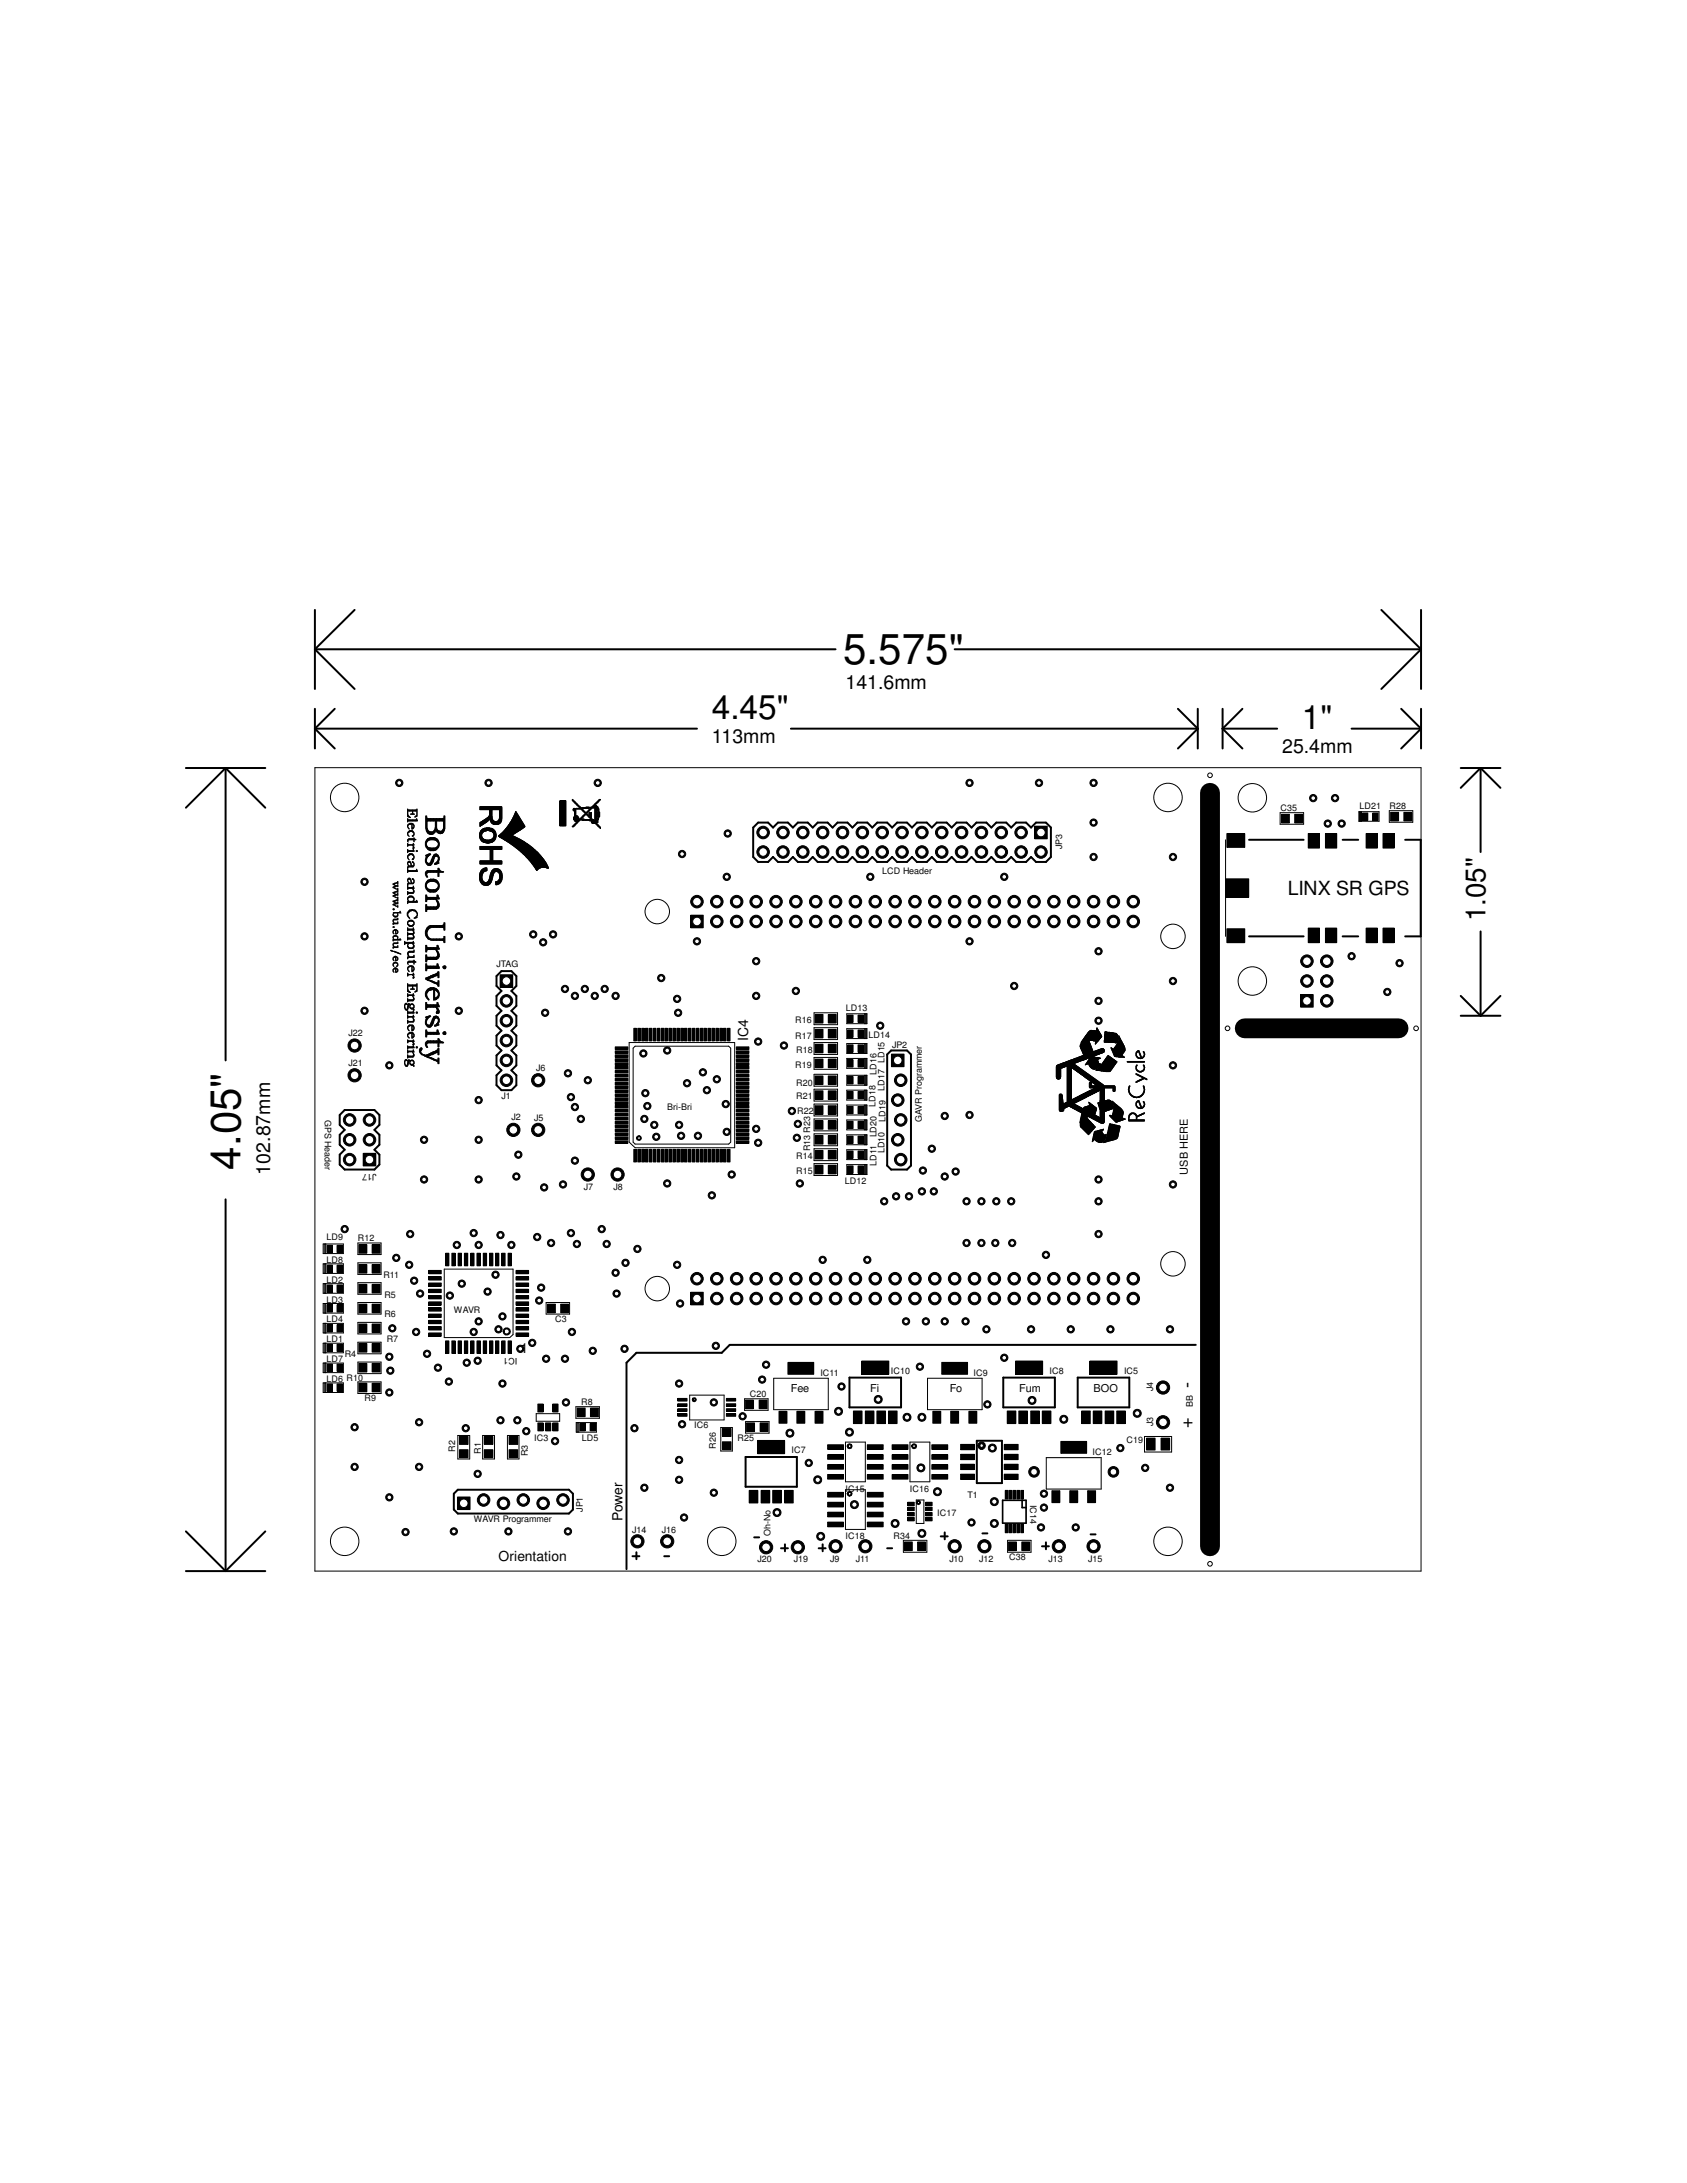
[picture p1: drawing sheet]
<svg xmlns="http://www.w3.org/2000/svg" width="216mm" height="279mm" viewBox="0 0 216 279" stroke-linecap="round" stroke-linejoin="round" font-family="sans-serif">
<defs><g id="words">
<g font-size="5.4">
<text x="107.9" y="85">5.575&quot;</text>
<text x="30.8" y="149.7" transform="rotate(-90 30.8 149.7)">4.05&quot;</text>
</g>
<g font-size="4.3">
<text x="91.1" y="92">4.45&quot;</text>
<text x="166.6" y="93.3">1&quot;</text>
</g>
<text font-size="3.6" x="190.1" y="117.9" transform="rotate(-90 190.1 117.9)">1.05&quot;</text>
<g font-size="2.5">
<text x="108.2" y="88.1">141.6mm</text>
<text x="91.1" y="95.1">113mm</text>
<text x="164.1" y="96.4">25.4mm</text>
<text x="164.8" y="114.5">LINX SR GPS</text>
<text x="34.6" y="150.3" transform="rotate(-90 34.6 150.3)">102.87mm</text>
</g>
<g font-size="2.3">
<text x="152.7" y="177.6" transform="rotate(-90 152.7 177.6)">-</text>
<text x="151.4" y="182.7">+</text>
</g>
<g font-size="1.8">
<text x="95.8" y="133.2" transform="rotate(-90 95.8 133.2)">IC4</text>
<text x="66.6" y="173.2">1</text>
<text x="79.7" y="194.7" transform="rotate(-90 79.7 194.7)">Power</text>
<text x="63.8" y="199.8">Orientation</text>
</g>
<g font-size="1.4">
<text x="152" y="150.3" transform="rotate(-90 152 150.3)">USB HERE</text>
<text x="101.2" y="178.2">Fee</text>
<text x="111.4" y="178.2">Fi</text>
<text x="121.5" y="178.2">Fo</text>
<text x="130.4" y="178.2">Fum</text>
<text x="140" y="178.2">BOO</text>
</g>
<g font-size="1.1">
<text x="163.9" y="103.8">C35</text>
<text x="174" y="103.5">LD21</text>
<text x="177.8" y="103.5">R28</text>
<text x="112.9" y="111.8">LCD Header</text>
<text x="135.9" y="108.7" transform="rotate(-90 135.9 108.7)">JP3</text>
<text x="63.5" y="123.8">JTAG</text>
<text x="101.8" y="130.9">R16</text>
<text x="108.2" y="129.4">LD13</text>
<text x="44.6" y="136.5">J21</text>
<text x="44.6" y="132.5">J22</text>
<text x="68.6" y="137.1">J6</text>
<text x="101.8" y="136.7">R19</text>
<text x="101.8" y="133">R17</text>
<text x="101.9" y="134.7">R18</text>
<text x="111.2" y="132.8">LD14</text>
<text x="112.2" y="137.6" transform="rotate(-90 112.2 137.6)">LD16</text>
<text x="113.2" y="136.1" transform="rotate(-90 113.2 136.1)">LD15</text>
<text x="114.2" y="134.1">JP2</text>
<text x="41.6" y="143.3" transform="rotate(90 41.6 143.3)">GPS Header</text>
<text x="64.2" y="140.7">J1</text>
<text x="65.4" y="143.3">J2</text>
<text x="68.4" y="143.5">J5</text>
<text x="85.4" y="142.1">Bri-Bri</text>
<text x="101.9" y="140.7">R21</text>
<text x="101.9" y="138.9">R20</text>
<text x="102" y="142.6">R22</text>
<text x="112.1" y="141.6" transform="rotate(-90 112.1 141.6)">LD18</text>
<text x="113.2" y="139.6" transform="rotate(-90 113.2 139.6)">LD17</text>
<text x="113.3" y="143.6" transform="rotate(-90 113.3 143.6)">LD19</text>
<text x="118" y="143.6" transform="rotate(-90 118 143.6)">GAVR Programmer</text>
<text x="101.9" y="148.3">R14</text>
<text x="103.7" y="147.4" transform="rotate(-90 103.7 147.4)">R13 R23</text>
<text x="112.2" y="149.2" transform="rotate(-90 112.2 149.2)">LD11</text>
<text x="112.2" y="145.6" transform="rotate(-90 112.2 145.6)">LD20</text>
<text x="113.2" y="147.6" transform="rotate(-90 113.2 147.6)">LD10</text>
<text x="48.2" y="150.2" transform="rotate(-180 48.2 150.2)">J17</text>
<text x="74.7" y="152.4">J7</text>
<text x="78.5" y="152.4">J8</text>
<text x="101.9" y="150.2">R15</text>
<text x="108.1" y="151.5">LD12</text>
<text x="41.8" y="158.8">LD9</text>
<text x="41.8" y="161.6">LD8</text>
<text x="45.8" y="158.9">R12</text>
<text x="41.8" y="164.2">LD2</text>
<text x="41.8" y="166.7">LD3</text>
<text x="49.1" y="163.6">R11</text>
<text x="49.2" y="166.1">R5</text>
<text x="41.8" y="171.8">LD1</text>
<text x="41.8" y="169.2">LD4</text>
<text x="44.1" y="173.7">R4</text>
<text x="49.2" y="168.6">R6</text>
<text x="49.5" y="171.8">R7</text>
<text x="58.1" y="168.1">WAVR</text>
<text x="66.2" y="173.8" transform="rotate(-180 66.2 173.8)">IC1</text>
<text x="71" y="169.2">C3</text>
<text x="41.8" y="176.8">LD6 R10</text>
<text x="41.8" y="174.3">LD7</text>
<text x="46.7" y="179.4">R9</text>
<text x="74.4" y="179.8">R8</text>
<text x="96" y="178.8">C20</text>
<text x="105" y="176.1">IC11</text>
<text x="114" y="175.9">IC10</text>
<text x="124.6" y="176.1">IC9</text>
<text x="134.3" y="175.9">IC8</text>
<text x="143.8" y="175.9">IC5</text>
<text x="147.6" y="178.1" transform="rotate(-90 147.6 178.1)">J4</text>
<text x="58.3" y="185.8" transform="rotate(-90 58.3 185.8)">R2</text>
<text x="68.4" y="184.5">IC3</text>
<text x="74.5" y="184.4">LD5</text>
<text x="88.9" y="182.8">IC6</text>
<text x="91.6" y="185.5" transform="rotate(-90 91.6 185.5)">R26</text>
<text x="94.4" y="184.4">R25</text>
<text x="144.2" y="184.7">C19</text>
<text x="147.6" y="182.5" transform="rotate(-90 147.6 182.5)">J3</text>
<text x="152.7" y="180.1" transform="rotate(-90 152.7 180.1)">BB</text>
<text x="61.6" y="186.1" transform="rotate(-90 61.6 186.1)">R1</text>
<text x="67.6" y="186.4" transform="rotate(-90 67.6 186.4)">R3</text>
<text x="101.3" y="186">IC7</text>
<text x="108.2" y="190.9">IC15</text>
<text x="116.5" y="190.9">IC16</text>
<text x="123.8" y="191.7">T1</text>
<text x="139.8" y="186.2">IC12</text>
<text x="60.6" y="194.9">WAVR Programmer</text>
<text x="74.6" y="193.5" transform="rotate(-90 74.6 193.5)">JP1</text>
<text x="80.9" y="196.2">J14</text>
<text x="84.7" y="196.2">J16</text>
<text x="98.6" y="196.6" transform="rotate(-90 98.6 196.6)">Oh-No</text>
<text x="108.2" y="197">IC18</text>
<text x="114.3" y="196.9">R34</text>
<text x="119.9" y="194.1">IC17</text>
<text x="131.8" y="192.6" transform="rotate(90 131.8 192.6)">IC14</text>
<text x="96.9" y="199.9">J20</text>
<text x="101.6" y="199.9">J19</text>
<text x="106.3" y="200">J9</text>
<text x="109.5" y="200">J11</text>
<text x="121.5" y="200">J10</text>
<text x="125.3" y="200">J12</text>
<text x="129.2" y="199.7">C38</text>
<text x="134.2" y="200">J13</text>
<text x="139.3" y="200">J15</text>
</g>
</g></defs>
<g fill="#000">
<path d="M73.2 102.3h.1v.2h-.1z" fill-rule="evenodd"/>
<path d="M73.2 105.7l.1 .1z" fill-rule="evenodd"/>
<path d="M73.3 102.4h.1v.2h-.1z" fill-rule="evenodd"/>
<path d="M73.3 103.5h.1v.2h-.1z" fill-rule="evenodd"/>
<path d="M73.3 105.7h.1v.1h-.1z" fill-rule="evenodd"/>
<path d="M73.4 102.5h.1v.2h-.1z" fill-rule="evenodd"/>
<path d="M73.4 103.5h.1v.3h-.1z" fill-rule="evenodd"/>
<path d="M73.4 104.6h.1v.3h-.1z" fill-rule="evenodd"/>
<path d="M73.4 105.6h.1v.1h-.1z" fill-rule="evenodd"/>
<path d="M73.5 102.6h.1v.1h-.1z" fill-rule="evenodd"/>
<path d="M73.5 103.5h.1v.3h-.1z" fill-rule="evenodd"/>
<path d="M73.5 104.5h.1v.6h-.1z" fill-rule="evenodd"/>
<path d="M73.5 105.5h.1v.2h-.1z" fill-rule="evenodd"/>
<path d="M73.5 102.6h.1v.2h-.1z" fill-rule="evenodd"/>
<path d="M73.5 103.5h.1v1.2h-.1z" fill-rule="evenodd"/>
<path d="M73.5 104.8h.1v.3h-.1z" fill-rule="evenodd"/>
<path d="M73.5 105.5h.1v.1h-.1z" fill-rule="evenodd"/>
<path d="M73.6 102.7h.1v.2h-.1z" fill-rule="evenodd"/>
<path d="M73.6 103.5h.1v1.1h-.1z" fill-rule="evenodd"/>
<path d="M73.6 104.7h.1v.2h-.1z" fill-rule="evenodd"/>
<path d="M73.6 104.9h.1v.3h-.1z" fill-rule="evenodd"/>
<path d="M73.6 105.4h.1v.1h-.1z" fill-rule="evenodd"/>
<path d="M73.7 102.8h.1v.2h-.1z" fill-rule="evenodd"/>
<path d="M73.7 103.5h.1z" fill-rule="evenodd"/>
<path d="M73.7 104.4h.1v.8h-.1z" fill-rule="evenodd"/>
<path d="M73.7 105.3h.1v.2h-.1z" fill-rule="evenodd"/>
<path d="M73.8 102.9h.1v.1h-.1z" fill-rule="evenodd"/>
<path d="M73.8 103.5h.1z" fill-rule="evenodd"/>
<path d="M73.8 104.4h.1v.2h-.1z" fill-rule="evenodd"/>
<path d="M73.8 104.7h.1v.2h-.1z" fill-rule="evenodd"/>
<path d="M73.8 104.9h.1v.2h-.1z" fill-rule="evenodd"/>
<path d="M73.8 105.2h.1v.2h-.1z" fill-rule="evenodd"/>
<path d="M73.8 102.9h.1v.2h-.1z" fill-rule="evenodd"/>
<path d="M73.8 103.5h.1z" fill-rule="evenodd"/>
<path d="M73.8 104.4h.1v.3h-.1z" fill-rule="evenodd"/>
<path d="M73.8 104.8h.1v.3h-.1z" fill-rule="evenodd"/>
<path d="M73.8 105.2h.1v.1h-.1z" fill-rule="evenodd"/>
<path d="M73.9 103h.1v.2h-.1z" fill-rule="evenodd"/>
<path d="M73.9 103.5h.1z" fill-rule="evenodd"/>
<path d="M73.9 104.5h.1v.7h-.1z" fill-rule="evenodd"/>
<path d="M74 103.1h.1v.2h-.1z" fill-rule="evenodd"/>
<path d="M74 103.5h.1z" fill-rule="evenodd"/>
<path d="M74 104.6h.1v.6h-.1z" fill-rule="evenodd"/>
<path d="M74.1 103.2h.1v.1h-.1z" fill-rule="evenodd"/>
<path d="M74.1 103.5h.1z" fill-rule="evenodd"/>
<path d="M74.1 104.8h.1v.3h-.1z" fill-rule="evenodd"/>
<path d="M74.2 103.2h.1v.3h-.1z" fill-rule="evenodd"/>
<path d="M74.2 104.8h.1v.2h-.1z" fill-rule="evenodd"/>
<path d="M74.2 103.3h.1v.2h-.1z" fill-rule="evenodd"/>
<path d="M74.2 104.8h.1v.1h-.1z" fill-rule="evenodd"/>
<path d="M74.3 103.4h.1v.1h-.1z" fill-rule="evenodd"/>
<path d="M74.3 104.7h.1v.2h-.1z" fill-rule="evenodd"/>
<path d="M74.4 103.4h.1v.2h-.1z" fill-rule="evenodd"/>
<path d="M74.4 104.6h.1v.2h-.1z" fill-rule="evenodd"/>
<path d="M74.4 104.9h.1z" fill-rule="evenodd"/>
<path d="M74.5 103.4v.3z" fill-rule="evenodd"/>
<path d="M74.5 104.5v.2z" fill-rule="evenodd"/>
<path d="M74.5 104.8v.2z" fill-rule="evenodd"/>
<path d="M74.5 103.4l.1 .1z" fill-rule="evenodd"/>
<path d="M74.5 103.6h.1v.2h-.1z" fill-rule="evenodd"/>
<path d="M74.5 104.4h.1v.2h-.1z" fill-rule="evenodd"/>
<path d="M74.5 104.8h.1v.2h-.1z" fill-rule="evenodd"/>
<path d="M74.6 103.4l.1 .1z" fill-rule="evenodd"/>
<path d="M74.6 103.7h.1v.1h-.1z" fill-rule="evenodd"/>
<path d="M74.6 104.4h.1v.2h-.1z" fill-rule="evenodd"/>
<path d="M74.6 104.8h.1v.2h-.1z" fill-rule="evenodd"/>
<path d="M74.7 103.4l.1 .1z" fill-rule="evenodd"/>
<path d="M74.7 103.8h.1v.1h-.1z" fill-rule="evenodd"/>
<path d="M74.7 104.3h.1v.2h-.1z" fill-rule="evenodd"/>
<path d="M74.7 104.8h.1v.2h-.1z" fill-rule="evenodd"/>
<path d="M74.8 103.4v.1z" fill-rule="evenodd"/>
<path d="M74.8 103.8v.2z" fill-rule="evenodd"/>
<path d="M74.8 104.2v.2z" fill-rule="evenodd"/>
<path d="M74.8 104.9v.1z" fill-rule="evenodd"/>
<path d="M74.8 103.4l.1 .1z" fill-rule="evenodd"/>
<path d="M74.8 103.9h.1v.2h-.1z" fill-rule="evenodd"/>
<path d="M74.8 104.1h.1v.2h-.1z" fill-rule="evenodd"/>
<path d="M74.8 104.9l.1 .1z" fill-rule="evenodd"/>
<path d="M74.9 103.4l.1 .1z" fill-rule="evenodd"/>
<path d="M74.9 104h.1v.3h-.1z" fill-rule="evenodd"/>
<path d="M74.9 104.9l.1 .1z" fill-rule="evenodd"/>
<path d="M75 103.3h.1v.2h-.1z" fill-rule="evenodd"/>
<path d="M75 104h.1v.3h-.1z" fill-rule="evenodd"/>
<path d="M75 104.9l.1 .1z" fill-rule="evenodd"/>
<path d="M75.1 103.3v.2z" fill-rule="evenodd"/>
<path d="M75.1 103.9v.2z" fill-rule="evenodd"/>
<path d="M75.1 104.1v.2z" fill-rule="evenodd"/>
<path d="M75.1 104.9v.1z" fill-rule="evenodd"/>
<path d="M75.1 103.3h.1v.2h-.1z" fill-rule="evenodd"/>
<path d="M75.1 103.8h.1v.2h-.1z" fill-rule="evenodd"/>
<path d="M75.1 104.2h.1v.2h-.1z" fill-rule="evenodd"/>
<path d="M75.1 104.9l.1 .1z" fill-rule="evenodd"/>
<path d="M75.2 103.3h.1v.2h-.1z" fill-rule="evenodd"/>
<path d="M75.2 103.8h.1v.1h-.1z" fill-rule="evenodd"/>
<path d="M75.2 104.3h.1v.2h-.1z" fill-rule="evenodd"/>
<path d="M75.2 104.9l.1 .1z" fill-rule="evenodd"/>
<path d="M75.3 103.3h.1v.2h-.1z" fill-rule="evenodd"/>
<path d="M75.3 103.7h.1v.1h-.1z" fill-rule="evenodd"/>
<path d="M75.3 104.4h.1v.2h-.1z" fill-rule="evenodd"/>
<path d="M75.3 104.9l.1 .1z" fill-rule="evenodd"/>
<path d="M75.4 103.3v.1z" fill-rule="evenodd"/>
<path d="M75.4 103.6v.2z" fill-rule="evenodd"/>
<path d="M75.4 104v.6z" fill-rule="evenodd"/>
<path d="M75.4 104.9v.1z" fill-rule="evenodd"/>
<path d="M75.4 103.3l.1 .1z" fill-rule="evenodd"/>
<path d="M75.4 103.5h.1v.2h-.1z" fill-rule="evenodd"/>
<path d="M75.4 104h.1v.7h-.1z" fill-rule="evenodd"/>
<path d="M75.4 104.9h.1v.2h-.1z" fill-rule="evenodd"/>
<path d="M75.5 103.3l.1 .1z" fill-rule="evenodd"/>
<path d="M75.5 103.5h.1v.1h-.1z" fill-rule="evenodd"/>
<path d="M75.5 104h.1v.8h-.1z" fill-rule="evenodd"/>
<path d="M75.5 104.9h.1v.2h-.1z" fill-rule="evenodd"/>
<path d="M75.6 103.3h.1v.2h-.1z" fill-rule="evenodd"/>
<path d="M75.6 104h.1v.9h-.1z" fill-rule="evenodd"/>
<path d="M75.6 104.9h.1v.2h-.1z" fill-rule="evenodd"/>
<path d="M75.7 103.3h.1v.2h-.1z" fill-rule="evenodd"/>
<path d="M75.7 104.8h.1v.5h-.1z" fill-rule="evenodd"/>
<path d="M75.7 103.3h.1v.1h-.1z" fill-rule="evenodd"/>
<path d="M75.7 104.9h.1v.5h-.1z" fill-rule="evenodd"/>
<path d="M75.8 103.2h.1v.2h-.1z" fill-rule="evenodd"/>
<path d="M75.8 104.9h.1v.2h-.1z" fill-rule="evenodd"/>
<path d="M75.8 105.2h.1v.2h-.1z" fill-rule="evenodd"/>
<path d="M75.9 103.1h.1v.3h-.1z" fill-rule="evenodd"/>
<path d="M75.9 104.9h.1v.3h-.1z" fill-rule="evenodd"/>
<path d="M75.9 105.2h.1v.2h-.1z" fill-rule="evenodd"/>
<path d="M76 103h.1v.2h-.1z" fill-rule="evenodd"/>
<path d="M76 103.3h.1v.1h-.1z" fill-rule="evenodd"/>
<path d="M76 104.9h.1v.5h-.1z" fill-rule="evenodd"/>
<path d="M76.1 102.9h.1v.2h-.1z" fill-rule="evenodd"/>
<path d="M76.1 103.3h.1v.1h-.1z" fill-rule="evenodd"/>
<path d="M76.1 105h.1v.3h-.1z" fill-rule="evenodd"/>
<path d="M76.1 102.9h.1v.1h-.1z" fill-rule="evenodd"/>
<path d="M76.2 102.8h.1v.2h-.1z" fill-rule="evenodd"/>
<path d="M76.3 102.7h.1v.2h-.1z" fill-rule="evenodd"/>
<path d="M76.3 105.4h.1v.1h-.1z" fill-rule="evenodd"/>
<path d="M76.4 102.6h.1v.2h-.1z" fill-rule="evenodd"/>
<path d="M76.4 103.3h.1v.1h-.1z" fill-rule="evenodd"/>
<path d="M76.4 103.5h.1v.2h-.1z" fill-rule="evenodd"/>
<path d="M76.4 105h.1v.3h-.1z" fill-rule="evenodd"/>
<path d="M76.4 105.5h.1v.1h-.1z" fill-rule="evenodd"/>
<path d="M76.5 102.6v.1z" fill-rule="evenodd"/>
<path d="M76.5 103.3v.2z" fill-rule="evenodd"/>
<path d="M76.5 103.5v.2z" fill-rule="evenodd"/>
<path d="M76.5 104v.5z" fill-rule="evenodd"/>
<path d="M76.5 104.8v.5z" fill-rule="evenodd"/>
<path d="M76.5 105.5v.2z" fill-rule="evenodd"/>
<path d="M76.5 102.5h.1v.2h-.1z" fill-rule="evenodd"/>
<path d="M76.5 103.4h.1v1.5h-.1z" fill-rule="evenodd"/>
<path d="M76.5 105.6h.1v.1h-.1z" fill-rule="evenodd"/>
<path d="M76.6 102.4h.1v.2h-.1z" fill-rule="evenodd"/>
<path d="M76.6 103.5h.1v1.2h-.1z" fill-rule="evenodd"/>
<path d="M76.6 105.7h.1v.1h-.1z" fill-rule="evenodd"/>
<path d="M76.7 102.3h.1v.2h-.1z" fill-rule="evenodd"/>
<path d="M76.7 103.9h.1v.6h-.1z" fill-rule="evenodd"/>
<path d="M76.7 105.7h.1v.2h-.1z" fill-rule="evenodd"/>
<path d="M76.8 102.3v.1z" fill-rule="evenodd"/>
<path d="M76.8 105.8v.2z" fill-rule="evenodd"/>
<path d="M88.4 117.1h1.6v1.6h-1.6z" fill-rule="evenodd"/>
<path d="M157 106.7h2.3v1.8h-2.3z" fill-rule="evenodd"/>
<path d="M164 104.2h1v1.1h-1z" fill-rule="evenodd"/>
<path d="M165.7 104.2h1v1.1h-1z" fill-rule="evenodd"/>
<path d="M167.4 106.7h1.5v1.8h-1.5z" fill-rule="evenodd"/>
<path d="M169.6 106.7h1.5v1.8h-1.5z" fill-rule="evenodd"/>
<path d="M174.4 104.1h.6v.9h-.6z" fill-rule="evenodd"/>
<path d="M174.8 106.7h1.5v1.8h-1.5z" fill-rule="evenodd"/>
<path d="M175.7 104.1h.7v.9h-.7z" fill-rule="evenodd"/>
<path d="M177 106.7h1.4v1.8h-1.4z" fill-rule="evenodd"/>
<path d="M178 104h1v1.1h-1z" fill-rule="evenodd"/>
<path d="M179.7 104h1v1.1h-1z" fill-rule="evenodd"/>
<path d="M78.7 134h1.6v.3h-1.6z" fill-rule="evenodd"/>
<path d="M78.7 134.5h1.6v.3h-1.6z" fill-rule="evenodd"/>
<path d="M78.7 135h1.6v.3h-1.6z" fill-rule="evenodd"/>
<path d="M78.7 135.5h1.6v.3h-1.6z" fill-rule="evenodd"/>
<path d="M78.7 136h1.6v.4h-1.6z" fill-rule="evenodd"/>
<path d="M78.7 136.5h1.6v.3h-1.6z" fill-rule="evenodd"/>
<path d="M78.7 137h1.6v.3h-1.6z" fill-rule="evenodd"/>
<path d="M78.7 137.5h1.6v.3h-1.6z" fill-rule="evenodd"/>
<path d="M78.7 138h1.6v.3h-1.6z" fill-rule="evenodd"/>
<path d="M78.7 138.5h1.6v.4h-1.6z" fill-rule="evenodd"/>
<path d="M78.7 139h1.6v.3h-1.6z" fill-rule="evenodd"/>
<path d="M78.7 139.5h1.6v.3h-1.6z" fill-rule="evenodd"/>
<path d="M81.1 131.6h.3v1.6h-.3z" fill-rule="evenodd"/>
<path d="M81.6 131.6h.4v1.6h-.4z" fill-rule="evenodd"/>
<path d="M82.1 131.6h.4v1.6h-.4z" fill-rule="evenodd"/>
<path d="M82.6 131.6h.3v1.6h-.3z" fill-rule="evenodd"/>
<path d="M83.1 131.6h.3v1.6h-.3z" fill-rule="evenodd"/>
<path d="M83.6 131.6h.3v1.6h-.3z" fill-rule="evenodd"/>
<path d="M84.1 131.6h.4v1.6h-.4z" fill-rule="evenodd"/>
<path d="M84.6 131.6h.4v1.6h-.4z" fill-rule="evenodd"/>
<path d="M85.1 131.6h.3v1.6h-.3z" fill-rule="evenodd"/>
<path d="M85.6 131.6h.3v1.6h-.3z" fill-rule="evenodd"/>
<path d="M86.1 131.6h.3v1.6h-.3z" fill-rule="evenodd"/>
<path d="M86.6 131.6h.4v1.6h-.4z" fill-rule="evenodd"/>
<path d="M87.1 131.6h.4v1.6h-.4z" fill-rule="evenodd"/>
<path d="M87.6 131.6h.3v1.6h-.3z" fill-rule="evenodd"/>
<path d="M88.1 131.6h.3v1.6h-.3z" fill-rule="evenodd"/>
<path d="M88.6 131.6h.3v1.6h-.3z" fill-rule="evenodd"/>
<path d="M89.1 131.6h.4v1.6h-.4z" fill-rule="evenodd"/>
<path d="M89.6 131.6h.4v1.6h-.4z" fill-rule="evenodd"/>
<path d="M90.1 131.6h.3v1.6h-.3z" fill-rule="evenodd"/>
<path d="M90.6 131.6h.3v1.6h-.3z" fill-rule="evenodd"/>
<path d="M91.1 131.6h.3v1.6h-.3z" fill-rule="evenodd"/>
<path d="M91.6 131.6h.3v1.6h-.3z" fill-rule="evenodd"/>
<path d="M92.1 131.6h.4v1.6h-.4z" fill-rule="evenodd"/>
<path d="M92.6 131.6h.3v1.6h-.3z" fill-rule="evenodd"/>
<path d="M93.1 131.6h.3v1.6h-.3z" fill-rule="evenodd"/>
<path d="M94.2 139.5h1.6v.3h-1.6z" fill-rule="evenodd"/>
<path d="M94.2 139h1.6v.3h-1.6z" fill-rule="evenodd"/>
<path d="M94.2 138.5h1.6v.4h-1.6z" fill-rule="evenodd"/>
<path d="M94.2 138h1.6v.3h-1.6z" fill-rule="evenodd"/>
<path d="M94.2 137.5h1.6v.3h-1.6z" fill-rule="evenodd"/>
<path d="M94.2 137h1.6v.3h-1.6z" fill-rule="evenodd"/>
<path d="M94.2 136.5h1.6v.3h-1.6z" fill-rule="evenodd"/>
<path d="M94.2 136h1.6v.4h-1.6z" fill-rule="evenodd"/>
<path d="M94.2 135.5h1.6v.3h-1.6z" fill-rule="evenodd"/>
<path d="M94.2 135h1.6v.3h-1.6z" fill-rule="evenodd"/>
<path d="M94.2 134.5h1.6v.3h-1.6z" fill-rule="evenodd"/>
<path d="M94.2 134h1.6v.3h-1.6z" fill-rule="evenodd"/>
<path d="M104.3 137.7h1v1.1h-1z" fill-rule="evenodd"/>
<path d="M104.3 135.6h1v1.1h-1z" fill-rule="evenodd"/>
<path d="M104.3 133.6h1v1.1h-1z" fill-rule="evenodd"/>
<path d="M104.3 131.7h1v1.1h-1z" fill-rule="evenodd"/>
<path d="M104.3 129.8h1v1.1h-1z" fill-rule="evenodd"/>
<path d="M106 137.7h1v1.1h-1z" fill-rule="evenodd"/>
<path d="M106 135.6h1v1.1h-1z" fill-rule="evenodd"/>
<path d="M106 133.6h1v1.1h-1z" fill-rule="evenodd"/>
<path d="M106 131.7h1v1.1h-1z" fill-rule="evenodd"/>
<path d="M106 129.8h1v1.1h-1z" fill-rule="evenodd"/>
<path d="M108.5 137.8h.7v.9h-.7z" fill-rule="evenodd"/>
<path d="M108.5 135.6h.7v1h-.7z" fill-rule="evenodd"/>
<path d="M108.5 133.7h.7v1h-.7z" fill-rule="evenodd"/>
<path d="M108.5 131.8h.7v1h-.7z" fill-rule="evenodd"/>
<path d="M108.5 129.9h.7v1h-.7z" fill-rule="evenodd"/>
<path d="M109.8 137.8h.7v.9h-.7z" fill-rule="evenodd"/>
<path d="M109.8 135.6h.7v1h-.7z" fill-rule="evenodd"/>
<path d="M109.8 133.7h.7v1h-.7z" fill-rule="evenodd"/>
<path d="M109.8 131.8h.7v1h-.7z" fill-rule="evenodd"/>
<path d="M109.8 129.9h.7v1h-.7z" fill-rule="evenodd"/>
<path d="M157 118.9h2.3v1.8h-2.3z" fill-rule="evenodd"/>
<path d="M167.4 118.8h1.5v1.9h-1.5z" fill-rule="evenodd"/>
<path d="M169.6 118.8h1.5v1.9h-1.5z" fill-rule="evenodd"/>
<path d="M174.8 118.8h1.5v1.9h-1.5z" fill-rule="evenodd"/>
<path d="M177 118.8h1.4v1.9h-1.4z" fill-rule="evenodd"/>
<path d="M78.7 140h1.6v.3h-1.6z" fill-rule="evenodd"/>
<path d="M78.7 140.5h1.6v.3h-1.6z" fill-rule="evenodd"/>
<path d="M78.7 141h1.6v.4h-1.6z" fill-rule="evenodd"/>
<path d="M78.7 141.5h1.6v.3h-1.6z" fill-rule="evenodd"/>
<path d="M78.7 142h1.6v.3h-1.6z" fill-rule="evenodd"/>
<path d="M78.7 142.5h1.6v.3h-1.6z" fill-rule="evenodd"/>
<path d="M78.7 143h1.6v.3h-1.6z" fill-rule="evenodd"/>
<path d="M78.7 143.5h1.6v.3h-1.6z" fill-rule="evenodd"/>
<path d="M78.7 144h1.6v.3h-1.6z" fill-rule="evenodd"/>
<path d="M78.7 144.5h1.6v.3h-1.6z" fill-rule="evenodd"/>
<path d="M78.7 145h1.6v.3h-1.6z" fill-rule="evenodd"/>
<path d="M78.7 145.5h1.6v.3h-1.6z" fill-rule="evenodd"/>
<path d="M78.7 146h1.6v.3h-1.6z" fill-rule="evenodd"/>
<path d="M81.1 147.1h.3v1.6h-.3z" fill-rule="evenodd"/>
<path d="M81.5 145.5l.3-.2 .2 .2 .1 .2-.1 .2-.2 .1-.3-.1-.1-.2h.2l.2-.2 .2 .2-.1 .1h-.2l-.1-.1h-.2z" fill-rule="evenodd"/>
<path d="M81.6 147.1h.4v1.6h-.4z" fill-rule="evenodd"/>
<path d="M82.1 147.1h.4v1.6h-.4z" fill-rule="evenodd"/>
<path d="M82.6 147.1h.3v1.6h-.3z" fill-rule="evenodd"/>
<path d="M83.1 147.1h.3v1.6h-.3z" fill-rule="evenodd"/>
<path d="M83.6 147.1h.3v1.6h-.3z" fill-rule="evenodd"/>
<path d="M84.1 147.1h.4v1.6h-.4z" fill-rule="evenodd"/>
<path d="M84.6 147.1h.4v1.6h-.4z" fill-rule="evenodd"/>
<path d="M85.1 147.1h.3v1.6h-.3z" fill-rule="evenodd"/>
<path d="M85.6 147.1h.3v1.6h-.3z" fill-rule="evenodd"/>
<path d="M86.1 147.1h.3v1.6h-.3z" fill-rule="evenodd"/>
<path d="M86.6 147.1h.4v1.6h-.4z" fill-rule="evenodd"/>
<path d="M87.1 147.1h.4v1.6h-.4z" fill-rule="evenodd"/>
<path d="M87.6 147.1h.3v1.6h-.3z" fill-rule="evenodd"/>
<path d="M88.1 147.1h.3v1.6h-.3z" fill-rule="evenodd"/>
<path d="M88.6 147.1h.3v1.6h-.3z" fill-rule="evenodd"/>
<path d="M89.1 147.1h.4v1.6h-.4z" fill-rule="evenodd"/>
<path d="M89.6 147.1h.4v1.6h-.4z" fill-rule="evenodd"/>
<path d="M90.1 147.1h.3v1.6h-.3z" fill-rule="evenodd"/>
<path d="M90.6 147.1h.3v1.6h-.3z" fill-rule="evenodd"/>
<path d="M91.1 147.1h.3v1.6h-.3z" fill-rule="evenodd"/>
<path d="M91.6 147.1h.3v1.6h-.3z" fill-rule="evenodd"/>
<path d="M92.1 147.1h.4v1.6h-.4z" fill-rule="evenodd"/>
<path d="M92.6 147.1h.3v1.6h-.3z" fill-rule="evenodd"/>
<path d="M93.1 147.1h.3v1.6h-.3z" fill-rule="evenodd"/>
<path d="M94.2 146h1.6v.3h-1.6z" fill-rule="evenodd"/>
<path d="M94.2 145.5h1.6v.3h-1.6z" fill-rule="evenodd"/>
<path d="M94.2 145h1.6v.3h-1.6z" fill-rule="evenodd"/>
<path d="M94.2 144.5h1.6v.3h-1.6z" fill-rule="evenodd"/>
<path d="M94.2 144h1.6v.3h-1.6z" fill-rule="evenodd"/>
<path d="M94.2 143.5h1.6v.3h-1.6z" fill-rule="evenodd"/>
<path d="M94.2 143h1.6v.3h-1.6z" fill-rule="evenodd"/>
<path d="M94.2 142.5h1.6v.3h-1.6z" fill-rule="evenodd"/>
<path d="M94.2 142h1.6v.3h-1.6z" fill-rule="evenodd"/>
<path d="M94.2 141.5h1.6v.3h-1.6z" fill-rule="evenodd"/>
<path d="M94.2 141h1.6v.4h-1.6z" fill-rule="evenodd"/>
<path d="M94.2 140.5h1.6v.3h-1.6z" fill-rule="evenodd"/>
<path d="M94.2 140h1.6v.3h-1.6z" fill-rule="evenodd"/>
<path d="M104.3 143.4h1v1.1h-1z" fill-rule="evenodd"/>
<path d="M104.3 141.5h1v1.1h-1z" fill-rule="evenodd"/>
<path d="M104.3 139.6h1v1.1h-1z" fill-rule="evenodd"/>
<path d="M104.3 149.1h1v1.1h-1z" fill-rule="evenodd"/>
<path d="M104.3 147.2h1v1.1h-1z" fill-rule="evenodd"/>
<path d="M104.3 145.3h1v1.1h-1z" fill-rule="evenodd"/>
<path d="M106 143.4h1v1.1h-1z" fill-rule="evenodd"/>
<path d="M106 141.5h1v1.1h-1z" fill-rule="evenodd"/>
<path d="M106 139.6h1v1.1h-1z" fill-rule="evenodd"/>
<path d="M106 149.1h1v1.1h-1z" fill-rule="evenodd"/>
<path d="M106 147.2h1v1.1h-1z" fill-rule="evenodd"/>
<path d="M106 145.3h1v1.1h-1z" fill-rule="evenodd"/>
<path d="M108.5 143.5h.7v.9h-.7z" fill-rule="evenodd"/>
<path d="M108.5 141.6h.7v.9h-.7z" fill-rule="evenodd"/>
<path d="M108.5 139.7h.7v.9h-.7z" fill-rule="evenodd"/>
<path d="M108.5 149.2h.7v1h-.7z" fill-rule="evenodd"/>
<path d="M108.5 147.3h.7v1h-.7z" fill-rule="evenodd"/>
<path d="M108.5 145.4h.7v.9h-.7z" fill-rule="evenodd"/>
<path d="M109.8 143.5h.7v.9h-.7z" fill-rule="evenodd"/>
<path d="M109.8 141.6h.7v.9h-.7z" fill-rule="evenodd"/>
<path d="M109.8 139.7h.7v.9h-.7z" fill-rule="evenodd"/>
<path d="M109.8 149.2h.7v1h-.7z" fill-rule="evenodd"/>
<path d="M109.8 147.3h.7v1h-.7z" fill-rule="evenodd"/>
<path d="M109.8 145.4h.7v.9h-.7z" fill-rule="evenodd"/>
<path d="M41.9 159.4h.6v.9h-.6z" fill-rule="evenodd"/>
<path d="M41.9 161.9h.6v1h-.6z" fill-rule="evenodd"/>
<path d="M41.9 177.1h.6v1h-.6z" fill-rule="evenodd"/>
<path d="M41.9 172h.6v1h-.6z" fill-rule="evenodd"/>
<path d="M41.9 164.5h.6v.9h-.6z" fill-rule="evenodd"/>
<path d="M41.9 167h.6v.9h-.6z" fill-rule="evenodd"/>
<path d="M41.9 169.5h.6v1h-.6z" fill-rule="evenodd"/>
<path d="M41.9 174.6h.6v.9h-.6z" fill-rule="evenodd"/>
<path d="M43.1 159.4h.7v.9h-.7z" fill-rule="evenodd"/>
<path d="M43.1 161.9h.7v1h-.7z" fill-rule="evenodd"/>
<path d="M43.1 177.1h.7v1h-.7z" fill-rule="evenodd"/>
<path d="M43.1 172h.7v1h-.7z" fill-rule="evenodd"/>
<path d="M43.1 164.5h.7v.9h-.7z" fill-rule="evenodd"/>
<path d="M43.1 167h.7v.9h-.7z" fill-rule="evenodd"/>
<path d="M43.1 169.5h.7v1h-.7z" fill-rule="evenodd"/>
<path d="M43.1 174.6h.7v.9h-.7z" fill-rule="evenodd"/>
<path d="M45.9 161.8h1v1.1h-1z" fill-rule="evenodd"/>
<path d="M45.9 159.3h1v1.1h-1z" fill-rule="evenodd"/>
<path d="M45.9 177h1v1.1h-1z" fill-rule="evenodd"/>
<path d="M45.9 172h1v1.1h-1z" fill-rule="evenodd"/>
<path d="M45.9 164.4h1v1.1h-1z" fill-rule="evenodd"/>
<path d="M45.9 166.9h1v1.1h-1z" fill-rule="evenodd"/>
<path d="M45.9 169.5h1v1.1h-1z" fill-rule="evenodd"/>
<path d="M45.9 174.5h1v1.1h-1z" fill-rule="evenodd"/>
<path d="M47.6 161.8h1v1.1h-1z" fill-rule="evenodd"/>
<path d="M47.6 159.3h1v1.1h-1z" fill-rule="evenodd"/>
<path d="M47.6 177h1v1.1h-1z" fill-rule="evenodd"/>
<path d="M47.6 172h1v1.1h-1z" fill-rule="evenodd"/>
<path d="M47.6 164.4h1v1.1h-1z" fill-rule="evenodd"/>
<path d="M47.6 166.9h1v1.1h-1z" fill-rule="evenodd"/>
<path d="M47.6 169.5h1v1.1h-1z" fill-rule="evenodd"/>
<path d="M47.6 174.5h1v1.1h-1z" fill-rule="evenodd"/>
<path d="M54.9 162.6h1.6v.4h-1.6z" fill-rule="evenodd"/>
<path d="M54.9 163.4h1.6v.4h-1.6z" fill-rule="evenodd"/>
<path d="M54.9 164.2h1.6v.4h-1.6z" fill-rule="evenodd"/>
<path d="M54.9 165h1.6v.4h-1.6z" fill-rule="evenodd"/>
<path d="M54.9 165.8h1.6v.4h-1.6z" fill-rule="evenodd"/>
<path d="M54.9 166.6h1.6v.4h-1.6z" fill-rule="evenodd"/>
<path d="M54.9 167.4h1.6v.4h-1.6z" fill-rule="evenodd"/>
<path d="M54.9 168.2h1.6v.4h-1.6z" fill-rule="evenodd"/>
<path d="M54.9 169h1.6v.4h-1.6z" fill-rule="evenodd"/>
<path d="M54.9 169.8h1.6v.4h-1.6z" fill-rule="evenodd"/>
<path d="M54.9 170.6h1.6v.4h-1.6z" fill-rule="evenodd"/>
<path d="M57 160.4h.4v1.6h-.4z" fill-rule="evenodd"/>
<path d="M57 171.6h.4v1.6h-.4z" fill-rule="evenodd"/>
<path d="M57.8 160.4h.5v1.6h-.5z" fill-rule="evenodd"/>
<path d="M57.8 171.6h.5v1.6h-.5z" fill-rule="evenodd"/>
<path d="M58.6 160.4h.5v1.6h-.5z" fill-rule="evenodd"/>
<path d="M58.6 171.6h.5v1.6h-.5z" fill-rule="evenodd"/>
<path d="M59.4 160.4h.5v1.6h-.5z" fill-rule="evenodd"/>
<path d="M59.4 171.6h.5v1.6h-.5z" fill-rule="evenodd"/>
<path d="M60.2 160.4h.5v1.6h-.5z" fill-rule="evenodd"/>
<path d="M60.2 171.6h.5v1.6h-.5z" fill-rule="evenodd"/>
<path d="M61 160.4h.5v1.6h-.5z" fill-rule="evenodd"/>
<path d="M61 171.6h.5v1.6h-.5z" fill-rule="evenodd"/>
<path d="M61.8 160.4h.5v1.6h-.5z" fill-rule="evenodd"/>
<path d="M61.8 171.6h.5v1.6h-.5z" fill-rule="evenodd"/>
<path d="M62.7 160.4h.4v1.6h-.4z" fill-rule="evenodd"/>
<path d="M62.7 171.6h.4v1.6h-.4z" fill-rule="evenodd"/>
<path d="M63.4 160.4h.4v1.6h-.4z" fill-rule="evenodd"/>
<path d="M63.4 171.6h.4v1.6h-.4z" fill-rule="evenodd"/>
<path d="M64.2 160.4h.4v1.6h-.4z" fill-rule="evenodd"/>
<path d="M64.2 171.6h.4v1.6h-.4z" fill-rule="evenodd"/>
<path d="M64.5 170.1l.2-.1h.3l.2 .1 .1 .3-.1 .3-.2 .2h-.3l-.2-.2-.1-.3h.1l.1-.2 .1-.1h.2l.3 .3-.3 .3h-.2l-.2-.3h-.1z" fill-rule="evenodd"/>
<path d="M65 160.4h.4v1.6h-.4z" fill-rule="evenodd"/>
<path d="M65 171.6h.4v1.6h-.4z" fill-rule="evenodd"/>
<path d="M66 170.6h1.6v.4h-1.6z" fill-rule="evenodd"/>
<path d="M66 169.8h1.6v.4h-1.6z" fill-rule="evenodd"/>
<path d="M66 169h1.6v.4h-1.6z" fill-rule="evenodd"/>
<path d="M66 168.2h1.6v.4h-1.6z" fill-rule="evenodd"/>
<path d="M66 167.4h1.6v.4h-1.6z" fill-rule="evenodd"/>
<path d="M66 166.6h1.6v.4h-1.6z" fill-rule="evenodd"/>
<path d="M66 165.8h1.6v.4h-1.6z" fill-rule="evenodd"/>
<path d="M66 165h1.6v.4h-1.6z" fill-rule="evenodd"/>
<path d="M66 164.2h1.6v.4h-1.6z" fill-rule="evenodd"/>
<path d="M66 163.4h1.6v.4h-1.6z" fill-rule="evenodd"/>
<path d="M66 162.6h1.6v.4h-1.6z" fill-rule="evenodd"/>
<path d="M70.1 166.9h1v1.1h-1z" fill-rule="evenodd"/>
<path d="M71.8 166.9h1v1.1h-1z" fill-rule="evenodd"/>
<path d="M86.7 179h1.2v.3h-1.2z" fill-rule="evenodd"/>
<path d="M88.6 178.9h.4l.1 .3-.1 .1-.1 .1-.3-.1v-.1h.1v-.2h.2l.1 .2-.1 .1-.2-.1h-.1z" fill-rule="evenodd"/>
<path d="M93 179h1.1v.3h-1.1z" fill-rule="evenodd"/>
<path d="M100.8 174.4h3.3v1.5h-3.3z" fill-rule="evenodd"/>
<path d="M110.3 174.2h3.4v1.7h-3.4z" fill-rule="evenodd"/>
<path d="M120.5 174.4h3.3v1.5h-3.3z" fill-rule="evenodd"/>
<path d="M130 174.2h3.4v1.7h-3.4z" fill-rule="evenodd"/>
<path d="M139.5 174.2h3.5v1.7h-3.5z" fill-rule="evenodd"/>
<path d="M58.8 185.5h1.1v1.1h-1.1z" fill-rule="evenodd"/>
<path d="M58.8 183.9h1.1v1h-1.1z" fill-rule="evenodd"/>
<path d="M62 183.9h1.1v1h-1.1z" fill-rule="evenodd"/>
<path d="M62 185.5h1.1v1.1h-1.1z" fill-rule="evenodd"/>
<path d="M65.2 183.9h1.1v1h-1.1z" fill-rule="evenodd"/>
<path d="M65.2 185.5h1.1v1.1h-1.1z" fill-rule="evenodd"/>
<path d="M68.8 182.1h.7v1h-.7z" fill-rule="evenodd"/>
<path d="M68.8 179.7h.7v1h-.7z" fill-rule="evenodd"/>
<path d="M69.8 182.1h.7v1h-.7z" fill-rule="evenodd"/>
<path d="M70.7 182.1h.7v1h-.7z" fill-rule="evenodd"/>
<path d="M70.7 179.7h.7v1h-.7z" fill-rule="evenodd"/>
<path d="M73.9 180.2h1v1.1h-1z" fill-rule="evenodd"/>
<path d="M74.2 182.2h.7v.9h-.7z" fill-rule="evenodd"/>
<path d="M75.5 182.2h.7v.9h-.7z" fill-rule="evenodd"/>
<path d="M75.6 180.2h1v1.1h-1z" fill-rule="evenodd"/>
<path d="M86.7 179.7h1.2v.3h-1.2z" fill-rule="evenodd"/>
<path d="M86.7 180.3h1.2v.3h-1.2z" fill-rule="evenodd"/>
<path d="M86.7 180.9h1.2v.4h-1.2z" fill-rule="evenodd"/>
<path d="M92.5 184.5h1.1v1h-1.1z" fill-rule="evenodd"/>
<path d="M92.5 182.8h1.1v1.1h-1.1z" fill-rule="evenodd"/>
<path d="M93 180.9h1.1v.4h-1.1z" fill-rule="evenodd"/>
<path d="M93 180.3h1.1v.3h-1.1z" fill-rule="evenodd"/>
<path d="M93 179.7h1.1v.3h-1.1z" fill-rule="evenodd"/>
<path d="M95.4 179.2h1v1.1h-1z" fill-rule="evenodd"/>
<path d="M95.5 182.1h1.1v1.1h-1.1z" fill-rule="evenodd"/>
<path d="M95.9 190.8h1.1v1.6h-1.1z" fill-rule="evenodd"/>
<path d="M96.9 184.4h3.5v1.7h-3.5z" fill-rule="evenodd"/>
<path d="M97.2 179.2h1v1.1h-1z" fill-rule="evenodd"/>
<path d="M97.3 182.1h1v1.1h-1z" fill-rule="evenodd"/>
<path d="M97.4 190.8h1.1v1.6h-1.1z" fill-rule="evenodd"/>
<path d="M98.9 190.8h1.1v1.6h-1.1z" fill-rule="evenodd"/>
<path d="M99.7 180.6h1v1.6h-1z" fill-rule="evenodd"/>
<path d="M100.4 190.8h1.1v1.6h-1.1z" fill-rule="evenodd"/>
<path d="M102 180.6h1v1.6h-1z" fill-rule="evenodd"/>
<path d="M104.3 180.6h1v1.6h-1z" fill-rule="evenodd"/>
<path d="M105.9 191h2v.6h-2z" fill-rule="evenodd"/>
<path d="M105.9 192.3h2v.6h-2z" fill-rule="evenodd"/>
<path d="M105.9 193.5h2v.6h-2z" fill-rule="evenodd"/>
<path d="M105.9 194.8h2v.6h-2z" fill-rule="evenodd"/>
<path d="M105.9 184.9h2v.6h-2z" fill-rule="evenodd"/>
<path d="M105.9 186.2h2v.6h-2z" fill-rule="evenodd"/>
<path d="M105.9 187.5h2v.5h-2z" fill-rule="evenodd"/>
<path d="M105.9 188.7h2v.6h-2z" fill-rule="evenodd"/>
<path d="M108.5 191l.2-.1 .3 .1 .1 .2-.1 .2-.3 .1-.2-.1-.1-.2h.1l.1-.1h.3v.1l-.2 .2-.2-.2h-.1z" fill-rule="evenodd"/>
<path d="M108.5 184.9l.2-.1 .3 .1 .1 .2-.1 .2-.3 .1-.2-.1-.1-.2h.1l.1-.1h.3v.1l-.2 .2-.2-.2h-.1z" fill-rule="evenodd"/>
<path d="M109.2 180.6h1.1v1.6h-1.1z" fill-rule="evenodd"/>
<path d="M110.7 180.6h1.1v1.6h-1.1z" fill-rule="evenodd"/>
<path d="M111 194.8h2v.6h-2z" fill-rule="evenodd"/>
<path d="M111 193.5h2v.6h-2z" fill-rule="evenodd"/>
<path d="M111 192.3h2v.6h-2z" fill-rule="evenodd"/>
<path d="M111 191h2v.6h-2z" fill-rule="evenodd"/>
<path d="M111 188.7h2v.6h-2z" fill-rule="evenodd"/>
<path d="M111 187.5h2v.5h-2z" fill-rule="evenodd"/>
<path d="M111 186.2h2v.6h-2z" fill-rule="evenodd"/>
<path d="M111 184.9h2v.6h-2z" fill-rule="evenodd"/>
<path d="M112.2 180.6h1.1v1.6h-1.1z" fill-rule="evenodd"/>
<path d="M113.7 180.6h1.1v1.6h-1.1z" fill-rule="evenodd"/>
<path d="M114.2 184.9h2v.6h-2z" fill-rule="evenodd"/>
<path d="M114.2 186.2h2v.6h-2z" fill-rule="evenodd"/>
<path d="M114.2 187.5h2v.5h-2z" fill-rule="evenodd"/>
<path d="M114.2 188.7h2v.6h-2z" fill-rule="evenodd"/>
<path d="M115.7 197.4h1.1v1.1h-1.1z" fill-rule="evenodd"/>
<path d="M116.2 192.3h.8v.4h-.8z" fill-rule="evenodd"/>
<path d="M116.2 192.9h.8v.4h-.8z" fill-rule="evenodd"/>
<path d="M116.2 193.6h.8v.4h-.8z" fill-rule="evenodd"/>
<path d="M116.2 194.2h.8v.4h-.8z" fill-rule="evenodd"/>
<path d="M116.8 184.9l.2-.1 .2 .1 .1 .2-.1 .2-.2 .1-.2-.1-.1-.2h.1v-.1h.3l.1 .1-.2 .2-.2-.2h-.1z" fill-rule="evenodd"/>
<path d="M117.3 192.1l.3-.1 .1 .1 .1 .2-.1 .2-.1 .1-.3-.1v-.2h.1v-.1h.2l.1 .1-.1 .1-.3-.1z" fill-rule="evenodd"/>
<path d="M117.4 197.4h1v1.1h-1z" fill-rule="evenodd"/>
<path d="M118.4 194.2h.9v.4h-.9z" fill-rule="evenodd"/>
<path d="M118.4 193.6h.9v.4h-.9z" fill-rule="evenodd"/>
<path d="M118.4 192.9h.9v.4h-.9z" fill-rule="evenodd"/>
<path d="M118.4 192.3h.9v.4h-.9z" fill-rule="evenodd"/>
<path d="M119.3 188.7h2v.6h-2z" fill-rule="evenodd"/>
<path d="M119.3 187.5h2v.5h-2z" fill-rule="evenodd"/>
<path d="M119.3 186.2h2v.6h-2z" fill-rule="evenodd"/>
<path d="M119.3 184.9h2v.6h-2z" fill-rule="evenodd"/>
<path d="M119.4 180.6h1v1.6h-1z" fill-rule="evenodd"/>
<path d="M121.7 180.6h1v1.6h-1z" fill-rule="evenodd"/>
<path d="M122.9 184.9h1.8v.6h-1.8z" fill-rule="evenodd"/>
<path d="M122.9 186.1h1.8v.7h-1.8z" fill-rule="evenodd"/>
<path d="M122.9 187.4h1.8v.7h-1.8z" fill-rule="evenodd"/>
<path d="M122.9 188.7h1.8v.7h-1.8z" fill-rule="evenodd"/>
<path d="M124 180.6h1v1.6h-1z" fill-rule="evenodd"/>
<path d="M125.2 184.7l.3-.1h.3l.2 .1 .1 .3-.1 .3-.2 .2h-.3l-.3-.2-.1-.3h.3l.2-.2 .2 .1v.3l-.2 .1-.2-.3h-.3z" fill-rule="evenodd"/>
<path d="M128.5 187.4h1.8v.7h-1.8z" fill-rule="evenodd"/>
<path d="M128.5 188.7h1.8v.7h-1.8z" fill-rule="evenodd"/>
<path d="M128.5 186.1h1.8v.7h-1.8z" fill-rule="evenodd"/>
<path d="M128.5 184.9h1.8v.6h-1.8z" fill-rule="evenodd"/>
<path d="M128.7 190.8h.3v1.1h-.3z" fill-rule="evenodd"/>
<path d="M128.7 195.1h.3v1.1h-.3z" fill-rule="evenodd"/>
<path d="M128.9 180.6h1.1v1.6h-1.1z" fill-rule="evenodd"/>
<path d="M129.1 197.4h1v1.1h-1z" fill-rule="evenodd"/>
<path d="M129.1 190.8h.4v1.1h-.4z" fill-rule="evenodd"/>
<path d="M129.1 195.1h.4v1.1h-.4z" fill-rule="evenodd"/>
<path d="M129.6 190.8h.4v1.1h-.4z" fill-rule="evenodd"/>
<path d="M129.6 195.1h.4v1.1h-.4z" fill-rule="evenodd"/>
<path d="M130.1 190.8h.4v1.1h-.4z" fill-rule="evenodd"/>
<path d="M130.1 195.1h.4v1.1h-.4z" fill-rule="evenodd"/>
<path d="M130.4 180.6h1.1v1.6h-1.1z" fill-rule="evenodd"/>
<path d="M130.6 190.8h.4v1.1h-.4z" fill-rule="evenodd"/>
<path d="M130.6 195.1h.4v1.1h-.4z" fill-rule="evenodd"/>
<path d="M130.8 197.4h1v1.1h-1z" fill-rule="evenodd"/>
<path d="M131.9 180.6h1.1v1.6h-1.1z" fill-rule="evenodd"/>
<path d="M133.4 180.6h1.1v1.6h-1.1z" fill-rule="evenodd"/>
<path d="M134.6 190.8h1v1.5h-1z" fill-rule="evenodd"/>
<path d="M135.8 184.5h3.3v1.5h-3.3z" fill-rule="evenodd"/>
<path d="M136.9 190.8h1v1.5h-1z" fill-rule="evenodd"/>
<path d="M138.4 180.6h1.1v1.6h-1.1z" fill-rule="evenodd"/>
<path d="M139.2 190.8h1v1.5h-1z" fill-rule="evenodd"/>
<path d="M139.9 180.6h1.1v1.6h-1.1z" fill-rule="evenodd"/>
<path d="M141.4 180.6h1.1v1.6h-1.1z" fill-rule="evenodd"/>
<path d="M142.9 180.6h1.1v1.6h-1.1z" fill-rule="evenodd"/>
<path d="M146.7 184.1h1.1v1.5h-1.1z" fill-rule="evenodd"/>
<path d="M148.6 184.1h1.1v1.5h-1.1z" fill-rule="evenodd"/>
</g>
<g fill="none" stroke="#000" stroke-width=".13">
<path d="M50.3 113.1v.1M50.3 113.5v.1M50.3 114.2v.1M50.3 114.6v.1M50.3 115.3v.1M50.3 115.7v.1M50.3 116.3v.1M50.3 117v.2M50.3 117.8v.1M50.3 118.2v.1M50.3 118.6v.1M50.3 119.2v.2"/>
<path d="M50.3 119.9v.2M50.3 116.3v.2M50.3 116.8h.1M50.3 116.9v.3M50.3 117.7v.3M50.3 119.1v.4M50.3 119.8v.3M50.4 113.1v.1M50.4 113.5v.1M50.4 114.2v.1M50.4 114.6v.1M50.4 115.3v.1"/>
<path d="M50.4 115.7v.1M50.4 116.3v.2M50.4 116.8h.1M50.4 116.9h.1M50.4 117.2v.1M50.4 117.6v.2M50.4 118v.1M50.4 118.2v.1M50.4 118.6v.1M50.4 119.1v.1M50.4 119.5h.1M50.4 119.8v.1"/>
<path d="M50.4 113.5v.2M50.4 114.6v.2M50.4 115.7v.2M50.4 116.8v.1M50.4 117.6v.1M50.4 118.1v.1M50.4 119v.1M50.4 119.8h.1M50.5 113.1v.1M50.5 113.2v.1M50.5 113.5h.1M50.5 114.2v.1"/>
<path d="M50.5 114.3v.1M50.5 114.6h.1M50.5 115.3v.1M50.5 115.4v.1M50.5 115.7h.1M50.5 116.3v.1M50.5 116.8h.1M50.5 117.2v.1M50.5 117.6v.1M50.5 118.2h.1M50.5 118.6v.1M50.5 119v.1"/>
<path d="M50.5 119.8h.1M50.5 113v.2M50.5 113.7h.1M50.5 114.8h.1M50.5 115.9h.1M50.5 117.3h.1M50.5 113v.1M50.5 113.3h.1M50.5 113.4v.1M50.5 114.2h.1M50.5 114.4h.1M50.5 115.3h.1"/>
<path d="M50.5 115.5h.1M50.5 117.3v.1M50.5 119.7v.1M50.6 113v.1M50.6 113.4v.1M50.6 113.7h.1M50.6 114.1v.1M50.6 114.6h.1M50.6 114.8v.1M50.6 115.2v.1M50.6 115.7h.1M50.6 115.9v.1"/>
<path d="M50.6 116.8h.1M50.6 117.3v.1M50.6 117.6v.1M50.6 118.2h.1M50.6 119v.1M50.6 119.7v.1M50.6 113.3v.1M50.6 114.4v.1M50.6 114.5v.1M50.6 115.5v.1M50.6 115.6v.1M50.6 119v.5"/>
<path d="M50.7 113v.1M50.7 113.3v.2M50.7 113.7v.1M50.7 114.1v.1M50.7 114.4v.2M50.7 114.9h.1M50.7 115.2v.1M50.7 115.5v.2M50.7 116h.1M50.7 116.8h.1M50.7 117.3v.1M50.7 117.6v.1"/>
<path d="M50.7 118.2h.1M50.7 119v.5M50.7 119.7v.1M50.7 113h.1M50.7 113.4v.1M50.7 114.5v.1M50.7 115.6v.1M50.7 117.3h.1M50.7 119v.1M50.7 119.5h.1M50.7 119.8h.1M50.8 113h.1"/>
<path d="M50.8 113.4h.1M50.8 114.1v.1M50.8 114.5v.1M50.8 115.2v.1M50.8 115.6v.1M50.8 116.8h.1M50.8 117.3h.1M50.8 117.6v.1M50.8 118.2h.1M50.8 119v.1M50.8 119.5h.1M50.8 119.8h.1"/>
<path d="M50.8 112.9v.1M50.8 113.8h.1M50.8 114v.1M50.8 114.9h.1M50.8 115.1v.1M50.8 116h.1M50.8 117.2v.1M50.8 113.3v.1M50.8 114.4v.2M50.8 115.5v.2M50.8 116v.1M50.8 116.8v.1"/>
<path d="M50.8 119.1v.1M50.8 119.4v.1M50.8 119.8v.1M50.9 112.8v.3M50.9 113.2v.3M50.9 113.7v.5M50.9 114.3v.3M50.9 114.8v.5M50.9 115.4v.3M50.9 115.9v.2M50.9 116.8h.1M50.9 116.9v.4"/>
<path d="M50.9 117.5v.2M50.9 118v.2M50.9 119.1v.4M50.9 119.8v.4M50.9 117v.2M50.9 119.2v.2M50.9 119.9v.2M51 116.8h.1M51.1 116.8h.1M51.2 116.6v.2M51.3 116.8h.1M51.3 116.8v.1"/>
<path d="M52.1 116.8v.4M52.2 103.5v1M52.2 104.8v.4M52.2 105.6v.2M52.2 106.6v.2M52.2 107.5v.2M52.2 108v.3M52.2 108.7v.4M52.2 109.6v.2M52.2 110.4v.2M52.2 111v.2M52.2 111.3v.4"/>
<path d="M52.2 112.6v.1M52.2 113.1v.3M52.2 113.4v.4M52.2 114.1v.4M52.2 114.9v.2M52.2 115.4v.3M52.2 116.8v.5M52.2 118v.3M52.2 118.7v.5M52.2 119.3v.5M52.2 119.9v.4M52.2 105.5v.4"/>
<path d="M52.2 106.5v.4M52.2 107.4v.3M52.2 109.5v.4M52.2 110.3v.4M52.2 110.9v.3M52.2 112.5v.4M52.2 114.9v.3M52.2 116.7v.6M52.2 117.9v.5M52.2 103.6v.2M52.2 104.3v.3M52.2 104.9v.2"/>
<path d="M52.2 105.5v.2M52.2 105.9v.1M52.2 106.5v.1M52.2 106.8v.2M52.2 107.4v.2M52.2 107.7v.1M52.2 108.1v.1M52.2 108.8v.2M52.2 109.4v.2M52.2 109.8v.1M52.2 110.3v.1M52.2 110.7v.1"/>
<path d="M52.2 110.9v.1M52.2 111.4v.1M52.2 112.4v.2M52.2 112.8v.1M52.2 113v.2M52.2 113.6v.1M52.2 114.2v.2M52.2 114.8v.1M52.2 115.2v.1M52.2 115.4v.1M52.2 116.7v.2M52.2 117.2v.2"/>
<path d="M52.2 117.9v.1M52.2 118.3v.1M52.2 118.9v.2M52.2 119.5v.1M52.3 103.7v.1M52.3 104.4v.2M52.3 104.9v.2M52.3 105.5v.1M52.3 106h.1M52.3 106.4v.2M52.3 106.9v.1M52.3 107.4v.1"/>
<path d="M52.3 108.1v.1M52.3 108.9v.1M52.3 109.4v.1M52.3 109.9v.1M52.3 110.2v.2M52.3 110.7v.3M52.3 111.4v.1M52.3 112.4v.2M52.3 112.9v.3M52.3 113.6v.1M52.3 114.2v.1M52.3 114.8v.1"/>
<path d="M52.3 115.3v.2M52.3 116.6v.2M52.3 117.3v.1M52.3 117.9v.1M52.3 118.3v.2M52.3 118.9v.1M52.3 119.5v.1M52.3 105.5h.1M52.3 106v.1M52.3 106.4v.1M52.3 107h.1M52.3 109.3v.2"/>
<path d="M52.3 110h.1M52.3 110.8v.2M52.3 112.4v.1M52.3 112.9v.2M52.3 117.3v.2M52.3 117.9h.1M52.3 118.4v.1M52.4 103.7v.1M52.4 104.5v.1M52.4 104.9v.2M52.4 105.4v.1M52.4 106v.1"/>
<path d="M52.4 106.3v.2M52.4 107v.1M52.4 107.4v.1M52.4 108.1v.1M52.4 108.9v.1M52.4 109.3v.2M52.4 110v.1M52.4 110.2v.2M52.4 110.8v.2M52.4 111.4v.1M52.4 112.4v.1M52.4 113v.1"/>
<path d="M52.4 113.6v.1M52.4 114.2v.1M52.4 114.7v.2M52.4 115.4v.1M52.4 116.5v.2M52.4 117.4v.1M52.4 117.8v.1M52.4 118.4v.1M52.4 118.9v.1M52.4 119.5v.1M52.4 109.3v.1M52.4 117.5v.1"/>
<path d="M52.5 103.7v.1M52.5 104.6h.1M52.5 104.9v.2M52.5 105.4v.1M52.5 106.3v.2M52.5 107.4v.1M52.5 108.1v.1M52.5 108.9v.1M52.5 109.3v.1M52.5 110.2v.2M52.5 110.8v.2M52.5 111.4v.1"/>
<path d="M52.5 112.4v.2M52.5 113v.1M52.5 113.6v.1M52.5 114.2v.1M52.5 114.7v.1M52.5 115.4v.1M52.5 116.5v.2M52.5 117.5v.1M52.5 117.8v.1M52.5 118.4v.2M52.5 118.9v.1M52.5 119.5v.1"/>
<path d="M52.5 106.3v.1M52.5 110.3v.1M52.5 116.5v.1M52.5 104.2h.1M52.5 110.3v.2M52.5 112.5v.1M52.6 103.7v.1M52.6 104.2h.1M52.6 104.9v.2M52.6 105.4v.1M52.6 106.3v.1M52.6 107.4v.1"/>
<path d="M52.6 108.1v.1M52.6 108.9v.1M52.6 109.3v.1M52.6 110.4v.3M52.6 110.8v.2M52.6 111.4v.1M52.6 112.6v.3M52.6 113v.1M52.6 113.6v.1M52.6 114.2v.1M52.6 114.7v.1M52.6 115.4v.1"/>
<path d="M52.6 116.5v.1M52.6 117.8v.1M52.6 118.4v.2M52.6 118.9v.1M52.6 119.5v.1M52.6 110.5v.5M52.6 112.6v.5M52.7 103.7v.1M52.7 104.2h.1M52.7 104.9v.2M52.7 105.4v.1M52.7 106.3v.1"/>
<path d="M52.7 107.4v.1M52.7 108.1v.1M52.7 108.9v.1M52.7 109.3v.1M52.7 110.7v.3M52.7 111.4v.1M52.7 112.9v.2M52.7 113.6v.1M52.7 114.2v.1M52.7 114.7v.1M52.7 115.4v.1M52.7 116.4v.2"/>
<path d="M52.7 117.8v.1M52.7 118.4v.2M52.7 118.9v.1M52.7 119.5v.1M52.7 104.1v.1M52.7 105.4v.7M52.7 110.8v.2M52.7 113v.1M52.7 116.4v.1M52.7 106.3v.2M52.7 107h.1M52.7 110h.1"/>
<path d="M52.7 110.3v.1M52.7 112.5h.1M52.7 114.7v.2M52.8 103.7v.5M52.8 104.9v.2M52.8 105.4v.1M52.8 106v.1M52.8 106.3v.2M52.8 107h.1M52.8 107.4v.1M52.8 108.1v.1M52.8 108.9v.1"/>
<path d="M52.8 109.3v.1M52.8 109.9v.1M52.8 110.3v.1M52.8 110.8v.2M52.8 111.4v.1M52.8 112.4v.2M52.8 113v.1M52.8 113.6v.1M52.8 114.2v.1M52.8 114.7v.2M52.8 115.4v.1M52.8 116.4v.1"/>
<path d="M52.8 117.8v.1M52.8 118.4v.1M52.8 118.9v.1M52.8 119.5v.1M52.8 106.9v.2M52.8 108.1v.2M52.8 108.5v.1M52.8 109.3v.2M52.8 113.6v.2M52.8 115.3v.2M52.8 118.9v.2M52.8 119.5v.2"/>
<path d="M52.9 103.7v.1M52.9 104.1v.1M52.9 104.9v.2M52.9 105.5h.1M52.9 105.9v.1M52.9 106.4v.2M52.9 106.9v.1M52.9 107.4v.1M52.9 108v.2M52.9 108.2v.1M52.9 108.5v.1M52.9 108.7v.3"/>
<path d="M52.9 109.4v.1M52.9 109.9v.1M52.9 110.3v.1M52.9 110.8v.2M52.9 111.4v.1M52.9 112.5v.1M52.9 113v.1M52.9 113.4v.3M52.9 113.8v.1M52.9 114.2v.1M52.9 114.8v.1M52.9 115.3v.2"/>
<path d="M52.9 116.5h.1M52.9 117.9v.1M52.9 118.3v.2M52.9 118.7v.3M52.9 119.1v.1M52.9 119.5v.1M52.9 119.6v.2M52.9 104.2h.1M52.9 105.5v.1M52.9 106.5v.1M52.9 106.8v.2M52.9 108.3v.3"/>
<path d="M52.9 109.4v.2M52.9 109.8v.2M52.9 110.4h.1M52.9 110.8v.1M52.9 112.9v.2M52.9 113.8v.5M52.9 114.9v.1M52.9 115.2v.3M52.9 116.5v.1M52.9 118.3v.1M52.9 119.1v.4M52.9 119.7v.4"/>
<path d="M53 103.7v.1M53 104.2h.1M53 104.9v.2M53 105.5v.5M53 106.5v.4M53 107.2v.5M53 108v.2M53 108.3v.3M53 108.8v.2M53 109.5v.4M53 110.4v.5M53 111.4v.1"/>
<path d="M53 112.6v.4M53 113.5v.2M53 113.9v.4M53 114.9v.4M53 115.4v.1M53 116.5v.1M53 117.9v.5M53 118.9v.1M53 119.2v.3M53 119.8v.3M53 105.6v.3M53 106.6v.2"/>
<path d="M53 108.1v.1M53 108.5h.1M53 108.9v.1M53 109.6v.2M53 110.5v.3M53 112.6v.3M53 113.7h.1M53 114v.2M53 114.9v.3M53 117.5v.1M53 118v.3M53 119h.1"/>
<path d="M53 119.3v.2M53 119.8v.2M53 107.4v.1M53 117.5h.1M53.1 103.7v.1M53.1 104.5v.1M53.1 104.9v.2M53.1 107.4v.1M53.1 111.4v.1M53.1 115.4v.1M53.1 116.5v.1M53.1 117.4v.1"/>
<path d="M53.2 103.7v.1M53.2 104.5v.1M53.2 104.9v.2M53.2 107.4v.1M53.2 111.4v.1M53.2 115.4v.1M53.2 116.5v.2M53.2 117.4v.1M53.2 104.4v.2M53.2 117.3v.2M53.3 103.7v.1M53.3 104.4v.1"/>
<path d="M53.3 104.9v.2M53.3 108.9v.1M53.3 111.4v.1M53.3 115.4v.1M53.3 116.6v.2M53.3 117.3v.2M53.3 103.6v.2M53.3 104.8v.3M53.3 111.3v.2M53.3 115.2v.3M53.3 116.7v.1M53.3 103.5v1"/>
<path d="M53.3 108.8v.2M53.3 116.7v.2M53.3 117.2v.2M53.4 103.5v1M53.4 104.9v.2M53.4 108.9v.1M53.4 111.4v.1M53.4 115.3v.2M53.4 116.8v.5M53.4 117.4h.1M53.4 105v.1M53.4 111.5h.1"/>
<path d="M53.4 115.4v.1M53.4 116.9v.3M54.4 107.8v.4M54.4 110v.3M54.4 111.7v.2M54.4 113.2v.3M54.4 119.2v.4M54.5 104.4v1.6M54.5 107.7v.6M54.5 109.5v.1M54.5 109.8v.6M54.5 111.6v.5"/>
<path d="M54.5 113v.7M54.5 114.6v.8M54.5 115.8v.9M54.5 119.1v.7M54.5 104.4v1.9M54.5 107.6v.9M54.5 109.4v.2M54.5 109.7v.8M54.5 111.5v.6M54.5 112.9v.9M54.5 119v.8M54.6 104.4v2"/>
<path d="M54.6 107.5v1M54.6 109.4v.2M54.6 109.6v.9M54.6 111.5v.7M54.6 112.9v.9M54.6 114.6v.8M54.6 115.8v.9M54.6 118.9v1M54.6 104.4v2.1M54.6 107.5v.4M54.6 108.2v.3M54.6 109.4v.6"/>
<path d="M54.6 110.3v.3M54.6 111.5v.8M54.6 112.8v.4M54.6 113.5v.4M54.6 118.8v1.2M54.7 104.7v1.8M54.7 107.4v.3M54.7 108.3v.3M54.7 109.4v.5M54.7 110.4v.3M54.7 111.5v.3M54.7 112.1v.2"/>
<path d="M54.7 112.8v.3M54.7 113.6v.3M54.7 114.8v.4M54.7 116v.5M54.7 118.7v1.3M54.7 104.7v.4M54.7 106v.6M54.7 109.4v.4M54.7 111.4v.3M54.7 112.7v.3M54.7 113.7v.3M54.7 114.8v.3"/>
<path d="M54.7 116.1v.3M54.7 118.7v.6M54.7 119.6v.5M54.7 106.2v.4M54.7 108.4v.3M54.7 109.3v.4M54.7 112.2v.1M54.7 112.6v.4M54.7 114.9v.2M54.7 118.7v.4M54.7 119.8v.3M54.8 104.8v.3"/>
<path d="M54.8 106.3v.4M54.8 107.3v.3M54.8 108.5v.2M54.8 109.3v.3M54.8 110.5v.2M54.8 111.4v.3M54.8 112.6v.3M54.8 113.8v.2M54.8 114.9v.2M54.8 116.1v.3M54.8 118.6v.4M54.8 119.9v.3"/>
<path d="M54.8 108.5v.3M54.8 113.8v.3M54.9 104.8v.3M54.9 106.3v.4M54.9 107.3v.3M54.9 108.5v.3M54.9 109.3v.3M54.9 110.5v.3M54.9 111.4v.2M54.9 112.6v.3M54.9 113.8v.3M54.9 114.9v.2"/>
<path d="M54.9 116.1v.3M54.9 118.5v.4M54.9 120v.2M54.9 106.4v.4M54.9 107.3v.2M54.9 109.3v.2M54.9 107.2v.3M54.9 113.8v.4M54.9 118.5v.3M55 104.8v.3M55 106.4v.4M55 107.2v.3"/>
<path d="M55 108.5v.3M55 109.3v.2M55 110.4v.4M55 111.4v.2M55 112.6v.3M55 113.8v.4M55 114.9v.2M55 116.1v.3M55 118.5v.3M55 106.5v.3M55 109.3v.1M55 112.6v.2"/>
<path d="M55.1 104.8v.3M55.1 106.5v.3M55.1 107.2v.3M55.1 108.5v.4M55.1 109.3v.1M55.1 110.4v.3M55.1 111.4v.2M55.1 112.5v.3M55.1 113.9v.3M55.1 114.9v.2M55.1 116.1v.3M55.1 118.4v.3"/>
<path d="M55.1 110.3v.4M55.2 104.8v.3M55.2 106.5v.3M55.2 107.2v.3M55.2 108.5v.4M55.2 110.2v.5M55.2 111.4v.2M55.2 112.5v.3M55.2 113.9v.3M55.2 114.9v.2M55.2 116.1v.3M55.2 118.4v.3"/>
<path d="M55.2 110v.7M55.2 110v.6M55.3 104.8v.3M55.3 106.5v.3M55.3 107.2v.3M55.3 108.5v.4M55.3 109.9v.7M55.3 111.4v.2M55.3 112.5v.3M55.3 113.9v.3M55.3 114.9v.2M55.3 116.1v.3"/>
<path d="M55.3 118.4v.3M55.3 109.7v.8M55.4 104.8v.3M55.4 106.5v.3M55.4 107.2v.3M55.4 108.5v.4M55.4 109.6v.8M55.4 111.4v.2M55.4 112.5v.3M55.4 113.9v.3M55.4 114.9v.2M55.4 116.1v.3"/>
<path d="M55.4 118.4v.3M55.4 106.4v.4M55.5 104.8v.3M55.5 106.4v.3M55.5 107.2v.3M55.5 108.5v.4M55.5 109.5v.8M55.5 111.4v.2M55.5 112.5v.3M55.5 113.9v.3M55.5 114.9v.2M55.5 116.1v.3"/>
<path d="M55.5 118.4v.3M55.5 106.3v.4M55.5 109.4v.8M55.5 106.3v.3M55.5 109.4v.5M55.6 104.8v.3M55.6 106.2v.4M55.6 107.2v.3M55.6 108.5v.4M55.6 109.3v.6M55.6 111.4v.2M55.6 112.5v.3"/>
<path d="M55.6 113.9v.3M55.6 114.9v.2M55.6 116.1v.3M55.6 118.4v.3M55.6 108.5v.3M55.6 109.3v.4M55.6 110.5v.2M55.6 112.6v.3M55.7 104.8v.3M55.7 106v.6M55.7 107.2v.3M55.7 108.5v.3"/>
<path d="M55.7 109.3v.3M55.7 110.5v.2M55.7 111.4v.2M55.7 112.6v.3M55.7 113.8v.4M55.7 114.9v.2M55.7 116.1v.3M55.7 118.4v.3M55.7 104.8v1.7M55.7 110.4v.3M55.8 104.8v1.5M55.8 107.3v.3"/>
<path d="M55.8 108.5v.3M55.8 109.3v.3M55.8 110.4v.2M55.8 111.4v.2M55.8 112.6v.3M55.8 113.8v.3M55.8 114.9v.2M55.8 116.1v.3M55.8 118.4v.3M55.8 104.8v1.4M55.8 114.9v.3M55.9 104.8v1.7"/>
<path d="M55.9 107.4v.3M55.9 108.4v.4M55.9 109.3v.3M55.9 110.3v.3M55.9 111.4v.2M55.9 112.6v.4M55.9 113.7v.4M55.9 114.9v.5M55.9 116v.4M55.9 118.4v.3M55.9 104.8v.3M55.9 106.1v.4"/>
<path d="M55.9 108.4v.3M55.9 112.7v.3M55.9 113.7v.3M55.9 114.6v.5M55.9 115.2v.2M55.9 116v.3M56 104.8v.3M56 106.2v.4M56 107.4v.3M56 108.3v.3M56 109.4v.2M56 110.2v.4"/>
<path d="M56 111.4v.2M56 112.7v.3M56 113.7v.3M56 114.6v.5M56 115.3v.3M56 115.9v.4M56 118.4v.3M56 107.4v.4M56 110.2v.3M56 112.8v.3M56 113.6v.3M56 115.3v1"/>
<path d="M56 106.3v.3M56 107.5v.4M56 108.2v.3M56 109.4v.3M56 110v.5M56 111.1v1.1M56 112.8v.4M56 113.5v.4M56 115.3v.9M56.1 104.8v.3M56.1 106.3v.3M56.1 107.6v.9"/>
<path d="M56.1 109.5v.8M56.1 110.4v.1M56.1 111.1v1.1M56.1 112.9v.9M56.1 114.6v.5M56.1 115.4v.8M56.1 118.4v.3M56.1 107.7v.8M56.1 109.6v.7M56.1 113v.8M56.1 114.8v.3M56.1 115.5v.7"/>
<path d="M56.2 104.8v.3M56.2 106.3v.4M56.2 107.7v.7M56.2 109.6v.6M56.2 110.4v.1M56.2 111.1v1.1M56.2 113v.7M56.2 114.9v.2M56.2 115.6v.5M56.2 118.4v.3M56.2 107.9v.3M56.2 109.7v.3"/>
<path d="M56.2 111.2v.4M56.2 113.2v.3M56.2 115.7v.3M56.3 104.8v.3M56.3 106.4v.3M56.3 111.3v.3M56.3 118.4v.3M56.3 111.4v.2M56.4 104.8v.3M56.4 106.4v.3M56.4 111.5v.1M56.4 118.4v.3"/>
<path d="M56.5 104.8v.3M56.5 106.4v.3M56.5 111.5v.1M56.5 118.4v.3M56.5 106.3v.4M56.6 104.8v.3M56.6 106.3v.4M56.6 111.5v.1M56.6 118.4v.3M56.6 106.3v.3M56.6 106.2v.4M56.7 104.7v.4"/>
<path d="M56.7 106.2v.4M56.7 111.5v.1M56.7 118.4v.3M56.7 106v.6M56.8 104.7v1.8M56.8 111.5v.1M56.8 118.3v.5M56.8 104.4v2M56.8 118.1v.9M56.8 119.8v.9M56.9 104.4v1.9M56.9 118.1v.9"/>
<path d="M56.9 119.8v.9M56.9 104.4v1.7M61.4 106.6v.6M61.4 111.8v.8M61.4 103.3v.3M61.4 105.3v.5M61.4 106.5v.9M61.4 108.3v.4M61.4 110.2v.4M61.4 111.7v1.1M61.5 103.3v.3M61.5 105.2v.5"/>
<path d="M61.5 106.4v1M61.5 108.3v.4M61.5 110.2v.4M61.5 111.6v1.3M61.5 106.3v1.2M61.5 111.5v1.4M61.6 103.3v.3M61.6 105.2v.5M61.6 106.3v1.3M61.6 108.3v.4M61.6 110.2v.4M61.6 111.5v1.5"/>
<path d="M61.6 111.4v1.6M61.6 105.2v.4M61.6 106.2v1.5M61.6 111.3v1.8M61.7 103.3v.3M61.7 105.1v.5M61.7 106.2v.6M61.7 107.1v.6M61.7 108.3v.4M61.7 110.2v.4M61.7 111.3v1.9M61.7 106.1v.5"/>
<path d="M61.7 107.2v.5M61.7 111.3v.7M61.7 112.5v.7M61.8 103.3v.3M61.8 105.1v.4M61.8 106.1v.5M61.8 107.2v.5M61.8 108.3v.4M61.8 110.2v.4M61.8 111.3v.6M61.8 112.6v.6M61.8 105v.5"/>
<path d="M61.8 107.3v.5M61.8 111.2v.6M61.8 112.7v.5M61.8 106v.5M61.8 107.4v.4M61.8 111.2v.5M61.8 112.8v.4M61.9 103.3v.3M61.9 105v.5M61.9 106v.5M61.9 107.4v.4M61.9 108.3v.4"/>
<path d="M61.9 110.2v.4M61.9 111.2v.4M61.9 112.8v.5M61.9 104.9v.6M61.9 106v.4M61.9 111.1v.5M61.9 112.9v.4M62 103.3v.3M62 104.9v.5M62 106v.4M62 107.4v.4M62 108.3v.4"/>
<path d="M62 110.2v.4M62 111.1v.4M62 112.9v.4M62.1 103.3v.3M62.1 104.9v.5M62.1 106v.4M62.1 107.4v.4M62.1 108.3v.4M62.1 110.2v.4M62.1 111.1v.4M62.1 112.9v.4M62.1 104.9v.4"/>
<path d="M62.1 107.5v.4M62.1 104.8v.5M62.2 103.3v.3M62.2 104.8v.5M62.2 106v.3M62.2 107.5v.4M62.2 108.3v.4M62.2 110.2v.4M62.2 111.1v.4M62.2 112.9v.4M62.2 104.8v.4M62.3 103.3v.3"/>
<path d="M62.3 104.7v.5M62.3 106v.3M62.3 107.5v.4M62.3 108.3v.4M62.3 110.2v.4M62.3 111.1v.4M62.3 112.9v.4M62.3 111.1v.3M62.4 103.3v.3M62.4 104.6v.6M62.4 106v.3M62.4 107.5v.4"/>
<path d="M62.4 108.3v.4M62.4 110.2v.4M62.4 112.9v.4M62.4 104.6v.5M62.4 112.8v.5M62.5 103.3v.3M62.5 104.6v.4M62.5 106v.3M62.5 107.5v.4M62.5 108.3v.4M62.5 110.2v.4M62.5 112.8v.5"/>
<path d="M62.5 104.5v.5M62.5 112.7v.6M62.6 103.3v.3M62.6 104.4v.6M62.6 106v.3M62.6 107.5v.4M62.6 108.3v.4M62.6 110.2v.4M62.6 112.6v.6M62.6 104.4v.5M62.6 112.5v.7M62.7 103.3v1.6"/>
<path d="M62.7 106v.3M62.7 107.5v.4M62.7 108.3v.4M62.7 110.2v.4M62.7 112.3v.9M62.7 112.1v1.1M62.7 103.3v1.7M62.7 106v.4M62.7 108.3v2.3M62.7 111.9v1.2M62.8 103.3v1.8M62.8 106v.4"/>
<path d="M62.8 107.5v.3M62.8 108.3v2.3M62.8 111.8v1.2M62.8 103.3v1.9M62.8 107.4v.4M62.8 111.7v1.3M62.9 103.3v2M62.9 106v.4M62.9 107.4v.4M62.9 108.3v2.3M62.9 111.6v1.3M62.9 111.5v1.3"/>
<path d="M62.9 103.3v2.1M62.9 111.5v1.2M63 103.3v.4M63 104.5v.9M63 106v.5M63 107.4v.4M63 108.3v2.3M63 111.4v1.2M63 103.3v.3M63 104.9v.5M63 106.1v.4M63 107.3v.5"/>
<path d="M63 111.3v1.1M63.1 103.3v.3M63.1 104.9v.6M63.1 106.1v.5M63.1 107.3v.4M63.1 108.3v2.3M63.1 111.3v1M63.1 105v.5M63.1 107.2v.5M63.1 108.3v.4M63.1 110.2v.4M63.1 111.3v.8"/>
<path d="M63.2 103.3v.3M63.2 105v.5M63.2 106.2v.5M63.2 107.1v.6M63.2 108.3v.4M63.2 110.2v.4M63.2 111.3v.6M63.2 105.1v.4M63.2 106.2v1.5M63.2 111.2v.6M63.2 106.3v1.3M63.2 111.2v.5"/>
<path d="M63.3 103.3v.3M63.3 105.1v.4M63.3 106.3v1.3M63.3 108.3v.4M63.3 110.2v.4M63.3 111.2v.4M63.3 106.3v1.2M63.4 103.3v.3M63.4 105.2v.3M63.4 106.4v1M63.4 108.3v.4M63.4 110.2v.4"/>
<path d="M63.4 111.2v.4M63.4 106.5v.9M63.4 111.2v.3M63.4 112.9v.1M63.5 103.3v.3M63.5 105.2v.3M63.5 106.6v.7M63.5 108.3v.4M63.5 110.2v.4M63.5 111.2v.3M63.5 112.9v.3M63.5 106.8v.3"/>
<path d="M63.6 103.3v.3M63.6 105.1v.4M63.6 108.3v.4M63.6 110.2v.4M63.6 111.2v.3M63.6 112.8v.4M63.6 111.2v.4M63.7 103.3v.3M63.7 105.1v.4M63.7 108.3v.4M63.7 110.2v.4M63.7 111.2v.4"/>
<path d="M63.7 112.8v.4M63.8 103.3v.3M63.8 105v.5M63.8 108.3v.4M63.8 110.2v.4M63.8 111.2v.4M63.8 112.7v.5M63.8 107h.1M63.8 111.3v.4M63.8 104.9v.6M63.8 106.9v.2M63.8 112.6v.6"/>
<path d="M63.9 103.3v.3M63.9 104.8v.7M63.9 106.9v.2M63.9 108.3v.4M63.9 110.2v.4M63.9 111.3v.5M63.9 112.5v.6M63.9 103.3v2.1M63.9 111.3v.7M63.9 112.4v.7M64 103.3v2.1M64 106.8v.3"/>
<path d="M64 108.3v.4M64 110.2v.4M64 111.3v1.7M64 106.8v.4M64 111.4v1.6M64.1 103.3v2M64.1 106.8v.4M64.1 108.3v.4M64.1 110.2v.4M64.1 111.4v1.5M64.1 106.7v.5M64.1 111.5v1.4"/>
<path d="M64.1 103.3v1.9M64.1 106.7v.6M64.2 103.3v1.8M64.2 106.7v.6M64.2 108.3v.4M64.2 110.2v.4M64.2 111.6v1.1M64.2 103.3v1.7M64.2 106.6v.7M64.2 111.7v1M64.3 106.6v.7M64.3 111.8v.7"/>
<path d="M64.3 106.5v.9M64.4 106.4v1M64.5 106.4v1M64.5 106.3v1.2M64.6 106.3v1.2M64.6 106.2v1.3M64.6 106.2v1.4M64.7 106.1v1.5M64.7 106v1.6M64.8 106v1.7M64.9 105.9v1.8M64.9 105.8v1.9"/>
<path d="M65 105.7v2.1M65.1 105.6v2.2M65.1 105.5v2.3M65.2 105.5v2.4M65.2 105.4v2.5M65.3 105.3v2.7M65.3 105.2v2.8M65.4 105.2v2.8M65.4 105.1v2.9M65.4 105v3.1M65.5 104.9v3.2M65.5 104.9v3.3"/>
<path d="M65.6 104.8v2.1M65.6 106.9v1.3M65.6 104.7v2.1M65.7 104.6v2.2M65.7 107v1.2M65.7 104.5v2.3M65.7 107v1.3M65.8 104.4v2.4M65.8 107v1.3M65.8 104.3v2.4M65.8 107.1v1.2M65.9 104.2v2.5"/>
<path d="M65.9 107.1v1.3M65.9 104.1v2.5M66 104v2.6M66 107.1v1.4M66 103.8v2.8M66 103.9v2.7M66.1 104v2.6M66.1 107.2v1.3M66.1 104v2.5M66.1 107.2v1.4M66.2 104.1v2.4M66.2 107.2v1.4"/>
<path d="M66.2 107.3v1.3M66.3 104.2v2.2M66.3 107.3v1.4M66.3 104.3v2.1M66.3 104.4v2M66.4 104.4v2M66.4 107.3v1.5M66.4 104.5v1.8M66.4 107.4v1.4M66.5 104.6v1.7M66.5 107.4v1.4M66.5 107.4v1.5"/>
<path d="M66.5 104.7v1.6M66.6 104.8v1.5M66.6 107.4v1.6M66.6 104.9v1.3M66.7 104.9v1.3M66.7 107.5v1.6M66.7 105v1.1M66.8 105v1.1M66.8 107.5v1.6M66.8 105.1v1M66.8 107.6v1.6M66.8 105.2v.8"/>
<path d="M66.9 105.2v.8M66.9 107.6v1.6M66.9 105.3v.7M66.9 107.7v1.6M67 105.4v.6M67 107.7v1.6M67 105.5v.5M67.1 105.5v.4M67.1 107.7v1.7M67.1 105.6v.3M67.1 105.7v.2M67.1 107.8v1.7"/>
<path d="M67.2 105.7v.1M67.2 107.8v1.7M67.2 107.8v1.8M67.3 107.8v1.8M67.3 107.9v1.8M67.4 107.9v1.8M67.4 108v1.7M67.4 108v1.8M67.5 108v1.8M67.5 108v1.9M67.6 108v1.9M67.6 108.1v1.8"/>
<path d="M67.6 108.1v1.9M67.7 108.2v1.9M67.8 108.2v2M67.9 108.3v1.9M67.9 108.3v2M67.9 108.3v2.1M68 108.4v2M68 108.4v2.1M68.1 108.4v2.2M68.1 108.5v2.1M68.2 108.5v2.2M68.2 108.6v2.1"/>
<path d="M68.3 108.6v2.2M68.3 108.7v2.2M68.4 108.7v2.3M68.5 108.8v2.3M68.5 108.8v2.4M68.6 108.9v2.4M68.7 109v2.4M68.7 109.1v2.3M68.8 109.1v2.2M68.9 109.2v2.1M68.9 109.2v2M69 109.2v2"/>
<path d="M69 109.3v1.8M69.1 109.4v1.7M69.2 109.5v1.6M69.3 109.6v1.4M69.3 109.7v1.3M69.4 109.7v1.3M69.4 109.8v1.2M69.5 109.9v1.1M69.6 109.9v1.1M69.6 110v1M69.6 110.1v.9M69.7 110.1v.9"/>
<path d="M69.7 110.2v.8M69.8 110.2v.8M69.8 110.3v.7M69.8 110.4v.6M69.9 110.4v.7M69.9 110.5v.6M70 110.6v.5M70 110.7v.4M70.1 110.7v.4M70.1 110.8v.3M70.1 111v.1M70.2 111v.1"/>
<path d="M71.6 102.5h.1v3.2h-.1zM71.7 102.5v3.2M71.7 102.5h.1v3.2h-.1zM71.8 102.5v3.2M71.8 102.5h.1v3.2h-.1zM71.9 102.5h.1v3.2h-.1zM71.9 102.5v3.2M72 102.5h.1v3.2h-.1zM72 102.5v3.2M72.1 102.5v3.2M72.1 102.5h.1v3.2h-.1zM72.2 102.5h.1v3.2h-.1z"/>
<path d="M72.2 102.5v3.2M72.3 102.5v3.2zM72.3 102.5v3.2M72.3 102.5h.1v3.2h-.1zM72.4 102.5v3.2M73.2 102.3h.1v.2h-.1zM73.2 105.7l.1 .1zM73.3 102.4h.1v.2h-.1zM73.3 103.5h.1v.2h-.1zM73.3 105.7h.1v.1h-.1zM73.4 102.5h.1v.2h-.1zM73.4 103.5h.1v.3h-.1z"/>
<path d="M73.4 104.6h.1v.3h-.1zM73.4 105.6h.1v.1h-.1zM73.5 102.6h.1v.1h-.1zM73.5 103.5h.1v.3h-.1zM73.5 104.5h.1v.6h-.1zM73.5 105.5h.1v.2h-.1zM73.5 102.6h.1v.2h-.1zM73.5 103.5h.1v1.2h-.1zM73.5 104.8h.1v.3h-.1zM73.5 105.5h.1v.1h-.1zM73.6 102.7h.1v.2h-.1zM73.6 103.5h.1v1.1h-.1z"/>
<path d="M73.6 104.7h.1v.2h-.1zM73.6 104.9h.1v.3h-.1zM73.6 105.4h.1v.1h-.1zM73.7 102.8h.1v.2h-.1zM73.7 103.5h.1zM73.7 104.4h.1v.8h-.1zM73.7 105.3h.1v.2h-.1zM73.8 102.9h.1v.1h-.1zM73.8 103.5h.1zM73.8 104.4h.1v.2h-.1zM73.8 104.7h.1v.2h-.1zM73.8 104.9h.1v.2h-.1z"/>
<path d="M73.8 105.2h.1v.2h-.1zM73.8 102.9h.1v.2h-.1zM73.8 104.4h.1v.3h-.1zM73.8 104.8h.1v.3h-.1zM73.8 105.2h.1v.1h-.1zM73.9 103h.1v.2h-.1zM73.9 103.5h.1zM73.9 104.5h.1v.7h-.1zM74 103.1h.1v.2h-.1zM74 103.5h.1zM74 104.6h.1v.6h-.1zM74.1 103.2h.1v.1h-.1z"/>
<path d="M74.1 103.5h.1zM74.1 104.8h.1v.3h-.1zM74.2 103.2h.1v.3h-.1zM74.2 104.8h.1v.2h-.1zM74.2 103.3h.1v.2h-.1zM74.2 104.8h.1v.1h-.1zM74.3 103.4h.1v.1h-.1zM74.3 104.7h.1v.2h-.1zM74.4 103.4h.1v.2h-.1zM74.4 104.6h.1v.2h-.1zM74.4 104.9h.1zM74.5 103.4v.3z"/>
<path d="M74.5 104.5v.2zM74.5 104.8v.2zM74.5 103.4l.1 .1zM74.5 103.6h.1v.2h-.1zM74.5 104.4h.1v.2h-.1zM74.5 104.8h.1v.2h-.1zM74.6 103.4l.1 .1zM74.6 103.7h.1v.1h-.1zM74.6 104.4h.1v.2h-.1zM74.6 104.8h.1v.2h-.1zM74.7 103.4l.1 .1zM74.7 103.8h.1v.1h-.1z"/>
<path d="M74.7 104.3h.1v.2h-.1zM74.7 104.8h.1v.2h-.1zM74.8 103.4v.1zM74.8 103.8v.2zM74.8 104.2v.2zM74.8 104.9v.1zM74.8 103.4l.1 .1zM74.8 103.9h.1v.2h-.1zM74.8 104.1h.1v.2h-.1zM74.8 104.9l.1 .1zM74.9 103.4l.1 .1zM74.9 104h.1v.3h-.1z"/>
<path d="M74.9 104.9l.1 .1zM75 103.3h.1v.2h-.1zM75 104h.1v.3h-.1zM75 104.9l.1 .1zM75.1 103.3v.2zM75.1 103.9v.2zM75.1 104.1v.2zM75.1 104.9v.1zM75.1 103.3h.1v.2h-.1zM75.1 103.8h.1v.2h-.1zM75.1 104.2h.1v.2h-.1zM75.1 104.9l.1 .1z"/>
<path d="M75.2 103.3h.1v.2h-.1zM75.2 103.8h.1v.1h-.1zM75.2 104.3h.1v.2h-.1zM75.2 104.9l.1 .1zM75.3 103.3h.1v.2h-.1zM75.3 103.7h.1v.1h-.1zM75.3 104.4h.1v.2h-.1zM75.3 104.9l.1 .1zM75.4 103.3v.1zM75.4 103.6v.2zM75.4 104v.6zM75.4 104.9v.1z"/>
<path d="M75.4 103.3l.1 .1zM75.4 103.5h.1v.2h-.1zM75.4 104h.1v.7h-.1zM75.4 104.9h.1v.2h-.1zM75.5 103.3l.1 .1zM75.5 103.5h.1v.1h-.1zM75.5 104h.1v.8h-.1zM75.5 104.9h.1v.2h-.1zM75.6 103.3h.1v.2h-.1zM75.6 104h.1v.9h-.1zM75.6 104.9h.1v.2h-.1zM75.7 103.3h.1v.2h-.1z"/>
<path d="M75.7 104.8h.1v.5h-.1zM75.7 103.3h.1v.1h-.1zM75.7 104.9h.1v.5h-.1zM75.8 103.2h.1v.2h-.1zM75.8 104.9h.1v.2h-.1zM75.8 105.2h.1v.2h-.1zM75.9 103.1h.1v.3h-.1zM75.9 104.9h.1v.3h-.1zM75.9 105.2h.1v.2h-.1zM76 103h.1v.2h-.1zM76 103.3h.1v.1h-.1zM76 104.9h.1v.5h-.1z"/>
<path d="M76.1 102.9h.1v.2h-.1zM76.1 103.3h.1v.1h-.1zM76.1 105h.1v.3h-.1zM76.1 102.9h.1v.1h-.1zM76.1 103.1h.1v2.3h-.1zM76.2 103.1v2.3M76.2 102.8h.1v.2h-.1zM76.2 103.1h.1v2.4h-.1zM76.2 103.1v2.4M76.3 102.7h.1v.2h-.1zM76.3 103.1h.1v2.2h-.1zM76.3 105.4h.1v.1h-.1z"/>
<path d="M76.3 103.1v2.2M76.4 102.6h.1v.2h-.1zM76.4 103.3h.1v.1h-.1zM76.4 103.5h.1v.2h-.1zM76.4 105h.1v.3h-.1zM76.4 105.5h.1v.1h-.1zM76.5 102.6v.1zM76.5 103.3v.2zM76.5 103.5v.2zM76.5 104v.5zM76.5 104.8v.5zM76.5 105.5v.2z"/>
<path d="M76.5 102.5h.1v.2h-.1zM76.5 103.4h.1v1.5h-.1zM76.5 105.6h.1v.1h-.1zM76.6 102.4h.1v.2h-.1zM76.6 103.5h.1v1.2h-.1zM76.6 105.7h.1v.1h-.1zM76.7 102.3h.1v.2h-.1zM76.7 103.9h.1v.6h-.1zM76.7 105.7h.1v.2h-.1zM76.8 102.3v.1zM76.8 105.8v.2zM88.4 117.1h1.6v1.6h-1.6z"/>
<path d="M157 118.9h2.3v1.8h-2.3zM157 106.7h2.3v1.8h-2.3zM163.8 104h3v1.5h-3zM164 104.2h1v1.1h-1zM165.7 104.2h1v1.1h-1zM167.4 118.8h1.5v1.9h-1.5zM167.4 106.7h1.5v1.8h-1.5zM169.6 118.8h1.5v1.9h-1.5zM169.6 106.7h1.5v1.8h-1.5zM173.9 103.9h2.6v1.2h-2.6zM174 103.9v1.2M174.1 103.9v1.2"/>
<path d="M174.2 103.9v1.2M174.4 104.1h.6v.9h-.6zM174.8 118.8h1.5v1.9h-1.5zM174.8 106.7h1.5v1.8h-1.5zM175.7 104.1h.7v.9h-.7zM177 118.8h1.4v1.9h-1.4zM177 106.7h1.4v1.8h-1.4zM177.8 103.8h3v1.4h-3zM178 104h1v1.1h-1zM179.7 104h1v1.1h-1zM50 121.6v.1M50.1 121.6v.1"/>
<path d="M50.1 121.7h.1M50.2 121.7v.1M50.3 120.2v.2M50.3 120.8v.2M50.3 121.2v.2M50.3 121.8h.1M50.3 122.6v.3M50.3 123.4v.2M50.3 124.1v.2M50.3 120.7v.4M50.3 122.5v.4M50.3 123.3v.4"/>
<path d="M50.3 124v.4M50.4 120.1v.3M50.4 120.7v.1M50.4 121v.1M50.4 121.2v.1M50.4 121.8h.1M50.4 122.5v.1M50.4 122.9h.1M50.4 123.2v.2M50.4 123.6v.1M50.4 124v.1M50.4 124.4h.1"/>
<path d="M50.4 120.2v.1M50.4 121.1v.2M50.4 122.5h.1M50.4 122.9v.1M50.4 123.2v.1M50.4 123.7h.1M50.4 124h.1M50.4 124.4v.1M50.5 120.2v.1M50.5 120.7v.1M50.5 121.2v.1M50.5 121.8h.1"/>
<path d="M50.5 122.4v.1M50.5 123.2v.1M50.5 123.9v.1M50.5 121.8v.1M50.5 123.1v.2M50.6 120.2v.1M50.6 120.7v.1M50.6 121.2v.1M50.6 121.8v.1M50.6 122.4v.1M50.6 123.1v.1M50.6 123.9v.1"/>
<path d="M50.6 122.4v.6M50.6 123.9v.6M50.7 120.2v.1M50.7 120.7v.1M50.7 121.2v.1M50.7 121.8v.1M50.7 122.4v.6M50.7 123.1v.2M50.7 123.9v.6M50.7 122.4v.1M50.7 122.9v.1M50.7 123.2v.1"/>
<path d="M50.7 123.7h.1M50.7 123.9v.1M50.7 124.4v.1M50.8 120.2v.1M50.8 120.7v.1M50.8 121.2v.1M50.8 121.9h.1M50.8 122.4v.1M50.8 122.9h.1M50.8 123.2v.1M50.8 123.7h.1M50.8 123.9v.1"/>
<path d="M50.8 124.4h.1M50.8 121.9v.1M50.8 122.5h.1M50.8 123.6v.1M50.8 124h.1M50.8 122.5v.1M50.8 123.2v.2M50.8 124v.1M50.8 124.3v.1M50.9 120.2v.1M50.9 120.6v.2M50.9 121v.3"/>
<path d="M50.9 121.9v.1M50.9 122.5v.4M50.9 123.3v.4M50.9 124v.4M50.9 122.6v.2M50.9 123.4v.2M50.9 124.1v.2M51 120.2v.1M51 122h.1M51.1 120.2v.1M51.1 122h.1M51.1 122v.1"/>
<path d="M51.2 120.1v.2M51.2 122v.1M51.3 120.2v.1M51.3 122v.1M51.3 120.3h.1M51.3 122.1h.1M51.8 120.5v.4M51.8 128.6v.4M51.8 135.8v.4M51.8 128.5v.6M51.8 135.7v.6M51.9 120.6v.2"/>
<path d="M51.9 128.4v.2M51.9 129v.2M51.9 135.6v.2M51.9 136.2v.2M51.9 120.6v.1M51.9 129.1v.1M51.9 136.3v.1M51.9 128.4v.1M51.9 129.2v.1M51.9 135.6v.1M51.9 136.4v.1M52 120.6v.1"/>
<path d="M52 128.4v.1M52 129.2v.1M52 135.6v.1M52 136.4v.1M52.1 120.6v.1M52.1 128.4v.2M52.1 129.2v.1M52.1 135.6v.2M52.1 136.4v.1M52.1 128.5v.1M52.1 129v.3M52.1 135.7v.1"/>
<path d="M52.1 136.2v.3M52.2 120.6v.1M52.2 120.9v.3M52.2 122v.1M52.2 122.5v.2M52.2 123.1v.2M52.2 123.9v.2M52.2 124.5v.4M52.2 125.9v1M52.2 127.2v.4M52.2 127.8v.4M52.2 128.6h.1"/>
<path d="M52.2 128.8v.4M52.2 129.4v.4M52.2 129.9v.4M52.2 130.6v.4M52.2 131.4v.3M52.2 132.4v.2M52.2 133.1v.4M52.2 133.9v.3M52.2 134.4v.4M52.2 135v.4M52.2 135.8h.1M52.2 136v.4"/>
<path d="M52.2 121.9v.4M52.2 123.1v.3M52.2 123.8v.4M52.2 128.6v.6M52.2 132.3v.4M52.2 135.8v.6M52.2 120v.2M52.2 120.6v.3M52.2 121.1v.2M52.2 121.8v.5M52.2 122.5v.1M52.2 123.1v.1"/>
<path d="M52.2 123.4h.1M52.2 123.7v.2M52.2 124.1v.1M52.2 124.7v.1M52.2 126v.2M52.2 126.7v.3M52.2 127.3v.2M52.2 127.9v.2M52.2 128.5v.6M52.2 129.5v.2M52.2 130.1v.1M52.2 130.7v.2"/>
<path d="M52.2 131.3v.2M52.2 131.7v.1M52.2 132.3v.1M52.2 132.7v.1M52.2 133.2v.2M52.2 134.5v.2M52.2 135.1v.2M52.2 135.7v.6M52.3 120.1v.1M52.3 120.6v.2M52.3 121.2v.2M52.3 121.8v.2"/>
<path d="M52.3 122.2v.2M52.3 122.5v.1M52.3 123v.2M52.3 123.7v.1M52.3 124.2v.1M52.3 124.7v.1M52.3 126.1v.1M52.3 126.8v.2M52.3 127.3v.2M52.3 128v.1M52.3 128.4v.5M52.3 129.5v.2"/>
<path d="M52.3 130.1v.1M52.3 130.7v.1M52.3 131.3v.1M52.3 131.8v.1M52.3 132.2v.1M52.3 132.7v.1M52.3 133.2v.2M52.3 134v.1M52.3 134.5v.2M52.3 135.2v.1M52.3 135.6v.5M52.3 121.8v.1"/>
<path d="M52.3 122.3v.3M52.3 123v.1M52.3 127.3v.1M52.3 128.4v.2M52.3 131.2v.2M52.3 132.8h.1M52.3 134.5v.1M52.3 135.6v.2M52.4 120.1v.1M52.4 120.6v.2M52.4 121.3v.1M52.4 121.8v.1"/>
<path d="M52.4 122.4v.2M52.4 123v.1M52.4 123.7v.1M52.4 124.3v.1M52.4 124.7v.1M52.4 126.1v.1M52.4 126.9v.1M52.4 127.3v.1M52.4 128v.1M52.4 128.4v.2M52.4 129.5v.2M52.4 130.1v.1"/>
<path d="M52.4 130.7v.1M52.4 131.2v.2M52.4 131.9v.1M52.4 132.2v.1M52.4 132.8v.1M52.4 133.2v.1M52.4 134v.1M52.4 134.5v.1M52.4 135.2v.1M52.4 135.6v.2M52.4 120.6v.1M52.4 122.5v.1"/>
<path d="M52.4 123.7h.1M52.4 128.5v.1M52.4 131.2v.1M52.4 135.7v.1M52.5 120.1v.1M52.5 120.6v.1M52.5 121.3v.1M52.5 121.8v.1M52.5 122.5v.1M52.5 123v.1M52.5 123.6v.1M52.5 124.7v.1"/>
<path d="M52.5 126.1v.1M52.5 127h.1M52.5 127.3v.1M52.5 128v.1M52.5 128.5v.5M52.5 129.5v.2M52.5 130.1v.1M52.5 130.7v.1M52.5 131.2v.1M52.5 132.1v.2M52.5 133.2v.1M52.5 134v.1"/>
<path d="M52.5 134.5v.1M52.5 135.2v.1M52.5 135.7v.5M52.5 128.6v.1M52.5 128.9v.1M52.5 132.1v.1M52.5 135.8v.1M52.5 136.1v.1M52.5 126.6h.1M52.5 128.5v.2M52.5 128.9v.2M52.5 135.7v.1"/>
<path d="M52.5 136.1v.2M52.6 120.1v.1M52.6 120.6v.1M52.6 121.3v.1M52.6 121.8v.1M52.6 122.5v.1M52.6 123v.1M52.6 123.6v.1M52.6 124.7v.1M52.6 126.1v.1M52.6 126.6h.1M52.6 127.3v.1"/>
<path d="M52.6 128v.1M52.6 128.5v.1M52.6 129v.1M52.6 129.5v.2M52.6 130.1v.1M52.6 130.7v.1M52.6 131.2v.1M52.6 132.1v.1M52.6 133.2v.1M52.6 134v.1M52.6 134.5v.1M52.6 135.2v.1"/>
<path d="M52.6 135.7v.1M52.6 136.2v.1M52.7 120.1v.1M52.7 120.6v.1M52.7 121.3v.1M52.7 121.8v.1M52.7 122.5v.1M52.7 123v.1M52.7 123.6v.1M52.7 124.7v.1M52.7 126.1v.1M52.7 126.6h.1"/>
<path d="M52.7 127.3v.1M52.7 128v.1M52.7 128.5v.1M52.7 129v.2M52.7 129.5v.2M52.7 130.1v.1M52.7 130.7v.1M52.7 131.2v.1M52.7 132.1v.1M52.7 133.2v.1M52.7 134v.1M52.7 134.5v.1"/>
<path d="M52.7 135.2v.1M52.7 135.7v.1M52.7 136.2v.2M52.7 123.6v.8M52.7 126.5v.1M52.7 131.2v.8M52.7 132.1v.8M52.8 120.1v.1M52.8 120.6v.1M52.8 121.3v.1M52.8 121.8v.1M52.8 122.5v.1"/>
<path d="M52.8 123v.1M52.8 123.7h.1M52.8 124.2v.1M52.8 124.7v.1M52.8 126.1v.5M52.8 127.3v.2M52.8 128v.1M52.8 128.5v.1M52.8 129v.2M52.8 129.5v.2M52.8 130.1v.1M52.8 130.7v.1"/>
<path d="M52.8 131.2v.1M52.8 131.8v.1M52.8 132.2v.1M52.8 132.7v.1M52.8 133.2v.2M52.8 134v.1M52.8 134.5v.2M52.8 135.2v.1M52.8 135.7v.1M52.8 136.2v.2M52.8 120.6v.3M52.8 121.2v.2"/>
<path d="M52.8 123.7v.1M52.8 124.7v.2M52.8 125.1v.1M52.8 127.3v.3M52.8 130.1v.2M52.8 131.2v.2M52.8 133.6v.1M52.9 120v.2M52.9 120.5v.2M52.9 120.8v.1M52.9 121.2v.2M52.9 121.8v.1"/>
<path d="M52.9 122.5v.1M52.9 123v.1M52.9 123.7v.1M52.9 124.2v.1M52.9 124.5v.3M52.9 124.8v.1M52.9 125.1v.1M52.9 126.1v.1M52.9 126.5v.1M52.9 127.2v.2M52.9 127.6v.1M52.9 127.9v.2"/>
<path d="M52.9 128.5v.1M52.9 128.9v.2M52.9 129.4v.3M52.9 129.9v.3M52.9 130.3v.1M52.9 130.6v.2M52.9 131.2v.2M52.9 131.7v.2M52.9 132.2v.1M52.9 132.7v.1M52.9 133.1v.2M52.9 133.4v.1"/>
<path d="M52.9 133.6v.2M52.9 133.9v.2M52.9 134.4v.2M52.9 134.7v.2M52.9 135.1v.2M52.9 135.7v.1M52.9 136.1v.2M52.9 120.9v.4M52.9 122.4v.2M52.9 123.7v.2M52.9 124.1v.1M52.9 124.9v.3"/>
<path d="M52.9 126.6h.1M52.9 127.6v.5M52.9 128.6v.1M52.9 128.9v.4M52.9 130.3v.5M52.9 131.3v.1M52.9 131.7v.1M52.9 132.3v.1M52.9 133.4v.4M52.9 134.8v.5M52.9 135.8v.1M52.9 136.1v.4"/>
<path d="M53 120.6v.1M53 120.9v.4M53 121.6v.3M53 122.3v.3M53 122.9v.5M53 123.8v.4M53 124.6v.2M53 124.9v.3M53 126.1v.1M53 126.6h.1M53 127.3v.1M53 127.7v.3"/>
<path d="M53 128.6v.4M53 129.1v.2M53 129.5v.2M53 130v.2M53 130.4v.4M53 131.4v.4M53 132.3v.4M53 133.1v.2M53 133.5v.2M53 133.9v.2M53 134.5v.1M53 134.9v.3"/>
<path d="M53 135.8v.4M53 136.3v.2M53 120.7h.1M53 121v.2M53 123.9v.2M53 124.8h.1M53 125.1h.1M53 127.4v.1M53 127.8v.1M53 128.7v.2M53 129.2v.1M53 129.6v.1"/>
<path d="M53 130.1v.1M53 130.5v.2M53 131.4v.3M53 132.4v.3M53 133.3h.1M53 133.6v.1M53 134v.1M53 134.6v.1M53 135v.1M53 135.9v.2M53 136.4v.1M53 123v.1"/>
<path d="M53.1 123v.1M53.1 126.1v.1M53.1 126.9v.1M53.1 123.1h.1M53.2 123.1h.1M53.2 126.1v.1M53.2 126.9v.1M53.2 126.8v.2M53.3 126.1v.1M53.3 126.8v.1M53.3 129.5v.2M53.3 134v.1"/>
<path d="M53.3 126v.2M53.3 126.7v.2M53.3 125.9v1M53.3 133.9v.3M53.4 125.9v1M53.4 129.5v.2M53.4 134v.1M53.7 134.3v.3M53.7 134.2v.5M53.8 134.2v.6M53.8 134.1v.8M53.9 134.1v.4"/>
<path d="M53.9 134.7v.2M53.9 134.8v.2M54 134.1v.3M54 134.8v.2M54 134.2v.1M54 134.9v.1M54.1 134.9v.1M54.1 135h.1M54.2 135v.1M54.3 135v.1M54.4 135v.2M54.4 127.1v.3"/>
<path d="M54.4 130.7v.3M54.4 133.5v.3M54.5 121v.8M54.5 122.2v.9M54.5 123.4v.8M54.5 125.2v.1M54.5 127v.6M54.5 128.3v.9M54.5 130.2v.1M54.5 130.5v.6M54.5 131.8v.9M54.5 133.4v.5"/>
<path d="M54.5 135v.2M54.5 125.1v.2M54.5 126.9v.7M54.5 130.1v.2M54.5 130.4v.8M54.5 135v.3M54.6 121v.8M54.6 122.2v.9M54.6 123.4v.8M54.6 125.1v.3M54.6 126.8v.9M54.6 128.3v.9"/>
<path d="M54.6 130.1v.2M54.6 130.4v.8M54.6 131.8v.9M54.6 133.3v.7M54.6 135v.3M54.6 126.7v1.1M54.6 130.1v.6M54.6 131v.3M54.6 133.3v.8M54.7 121.2v.4M54.7 122.5v.4M54.7 123.6v.4"/>
<path d="M54.7 125.1v.3M54.7 126.7v.4M54.7 127.5v.3M54.7 128.6v.3M54.7 130.1v.5M54.7 131.1v.3M54.7 132v.5M54.7 133.3v.3M54.7 133.9v.2M54.7 135v.3M54.7 123.7v.3M54.7 126.7v.3"/>
<path d="M54.7 127.6v.2M54.7 130.1v.4M54.7 132.1v.3M54.7 133.2v.3M54.7 121.3v.2M54.7 122.5v.3M54.7 125.1v.4M54.7 126.6v.4M54.7 127.7v.2M54.7 130.1v.3M54.7 131.2v.2M54.7 134v.1"/>
<path d="M54.8 121.3v.2M54.8 122.5v.3M54.8 123.7v.3M54.8 125.1v.4M54.8 126.6v.3M54.8 127.8v.1M54.8 128.6v.3M54.8 130.1v.2M54.8 131.2v.2M54.8 132.1v.3M54.8 133.2v.3M54.8 135v.4"/>
<path d="M54.8 125.1v.2M54.8 125.3v.2M54.8 126.5v.4M54.8 127.8v.2M54.8 130v.3M54.8 134.9v.3M54.8 135.3v.1M54.9 121.3v.2M54.9 122.5v.3M54.9 123.7v.3M54.9 125v.3M54.9 125.4v.1"/>
<path d="M54.9 126.5v.3M54.9 127.8v.2M54.9 128.6v.3M54.9 130v.3M54.9 131.2v.3M54.9 132.1v.3M54.9 133.2v.3M54.9 134.9v.3M54.9 135.3v.1M54.9 127.9v.1M54.9 130v.2M54.9 134.9v.2"/>
<path d="M54.9 120.1v.1M55 120.1v.2M55 121.3v.2M55 122.5v.3M55 123.7v.3M55 125v.2M55 125.4v.2M55 126.4v.3M55 128.6v.3M55 130v.2M55 131.2v.3M55 132.1v.3"/>
<path d="M55 133.2v.3M55 134.8v.3M55 135.3v.1M55 130v.1M55.1 120.1v.2M55.1 121.3v.2M55.1 122.5v.3M55.1 123.7v.3M55.1 124.9v.3M55.1 125.5v.1M55.1 126.4v.3M55.1 128.6v.3"/>
<path d="M55.1 130v.1M55.1 131.1v.3M55.1 132.1v.3M55.1 133.2v.3M55.1 134.8v.3M55.1 135.3v.2M55.1 130.1h.1M55.1 131v.4M55.1 134.8v.2M55.1 135.4v.1M55.2 120.2v.1M55.2 121.3v.2"/>
<path d="M55.2 122.5v.3M55.2 123.7v.3M55.2 124.9v.2M55.2 125.5v.1M55.2 126.4v.3M55.2 128.6v.3M55.2 130.9v.5M55.2 132.1v.3M55.2 133.2v.3M55.2 134.7v.3M55.2 135.4v.1M55.2 130.8v.6"/>
<path d="M55.2 135.4v.2M55.2 120.2v.2M55.2 124.8v.3M55.2 125.5v.2M55.2 130.7v.6M55.3 120.2v.2M55.3 121.3v.2M55.3 122.5v.3M55.3 123.7v.3M55.3 124.8v.3M55.3 125.5v.2M55.3 126.4v.3"/>
<path d="M55.3 128.6v.3M55.3 130.6v.7M55.3 132.1v.3M55.3 133.2v.3M55.3 134.7v.3M55.3 135.4v.2M55.3 125.6v.1M55.3 130.4v.8M55.4 120.2v.2M55.4 121.3v.2M55.4 122.5v.3M55.4 123.7v.3"/>
<path d="M55.4 124.8v.3M55.4 125.6v.1M55.4 126.4v.3M55.4 128.6v.3M55.4 130.4v.8M55.4 132.1v.3M55.4 133.2v.3M55.4 134.7v.3M55.4 135.5v.1M55.4 125.6v.2M55.4 130.3v.8M55.4 134.6v.4"/>
<path d="M55.5 120.2v.2M55.5 121.3v.2M55.5 122.5v.3M55.5 123.7v.3M55.5 124.8v.3M55.5 125.6v.2M55.5 126.4v.3M55.5 128.6v.3M55.5 130.2v.8M55.5 132.1v.3M55.5 133.2v.3M55.5 134.6v.3"/>
<path d="M55.5 135.5v.1M55.5 126.4v1.6M55.5 130.1v.8M55.5 135.5v.2M55.5 124.8v.2M55.5 130.1v.5M55.5 135.6v.1M55.6 120.2v.2M55.6 121.3v.2M55.6 122.5v.3M55.6 123.7v.3M55.6 124.7v.3"/>
<path d="M55.6 125.7v.2M55.6 126.4v1.6M55.6 128.6v.3M55.6 130.1v.5M55.6 132.1v.3M55.6 133.2v.3M55.6 134.6v.3M55.6 135.6v.1M55.6 130.1v.3M55.6 131.2v.2M55.6 134.6v.2M55.7 120.2v.2"/>
<path d="M55.7 121.3v.2M55.7 122.5v.3M55.7 123.7v.3M55.7 124.7v.3M55.7 125.7v.2M55.7 126.4v.3M55.7 127.7v.3M55.7 128.6v.3M55.7 130v.4M55.7 131.2v.2M55.7 132.1v.3M55.7 133.2v.3"/>
<path d="M55.7 134.5v.3M55.7 135.6v.2M55.7 124.7v.2M55.7 126.5v.2M55.7 130v.3M55.8 120.2v.2M55.8 121.3v.3M55.8 122.5v.3M55.8 123.7v.3M55.8 124.6v.3M55.8 125.7v.2M55.8 126.5v.2"/>
<path d="M55.8 127.7v.3M55.8 128.6v.3M55.8 130v.3M55.8 131.2v.1M55.8 132.1v.3M55.8 133.2v.3M55.8 134.5v.3M55.8 135.6v.2M55.8 125.8v.1M55.8 126.5v.3M55.8 127.7v.2M55.8 131.1v.2"/>
<path d="M55.8 134.5v.2M55.8 121.3v.4M55.8 128.6v.4M55.8 129.5v.2M55.8 135.7v.1M55.9 120.2v.2M55.9 121.3v.5M55.9 122.5v.3M55.9 123.7v.3M55.9 124.6v.3M55.9 125.8v.1M55.9 126.6v.3"/>
<path d="M55.9 127.6v.3M55.9 128.6v.5M55.9 129.5v.2M55.9 130v.3M55.9 131v.3M55.9 132.1v.3M55.9 133.2v.3M55.9 134.4v.3M55.9 135.7v.1M55.9 121v.5M55.9 121.6v.3M55.9 122.4v.4"/>
<path d="M55.9 123.4v.6M55.9 124.5v.3M55.9 125.8v.2M55.9 127.6v.2M55.9 128.3v.6M55.9 128.9v.3M55.9 129.4v.3M55.9 130.1v.2M55.9 131.8v.6M56 120.2v.2M56 121v.5M56 121.7v.3"/>
<path d="M56 122.3v.4M56 123.4v.6M56 124.5v.4M56 125.8v.2M56 126.7v.3M56 127.6v.2M56 128.3v.6M56 129v.7M56 130.1v.2M56 130.9v.4M56 131.8v.6M56 133.2v.3"/>
<path d="M56 134.4v.3M56 135.7v.2M56 121.8v.9M56 124.4v.5M56 125.8v.3M56 127.5v.3M56 130.1v.3M56 130.9v.3M56 134.3v.4M56 124.4v.7M56 125.5v.7M56 126.7v.4"/>
<path d="M56 127.4v.4M56 129.1v.6M56 130.8v.4M56 132.9v1.1M56 134.2v.8M56 135.4v.7M56.1 120.2v.2M56.1 121.1v.4M56.1 121.8v.8M56.1 123.5v.5M56.1 124.4v.7M56.1 125.5v.7"/>
<path d="M56.1 126.8v.9M56.1 128.5v.4M56.1 129.1v.6M56.1 130.2v.8M56.1 131.1v.1M56.1 132v.4M56.1 132.9v1.1M56.1 134.2v.8M56.1 135.4v.7M56.1 121.2v.3M56.1 121.9v.7M56.1 123.7v.3"/>
<path d="M56.1 126.9v.8M56.1 128.6v.3M56.1 129.2v.5M56.1 130.3v.7M56.1 132.1v.3M56.2 120.2v.2M56.2 121.3v.2M56.2 122v.5M56.2 123.7v.3M56.2 124.4v.7M56.2 125.5v.7M56.2 127v.6"/>
<path d="M56.2 128.7v.2M56.2 129.3v.4M56.2 130.3v.6M56.2 131.1v.1M56.2 132.2v.2M56.2 132.9v1.1M56.2 134.2v.8M56.2 135.4v.7M56.2 121.4v.1M56.2 122.1v.3M56.2 123.8v.2M56.2 127.1v.3"/>
<path d="M56.2 129.4v.2M56.2 130.4v.4M56.2 133.1v.4M56.3 120.2v.2M56.3 133.1v.4M56.3 133.2v.3M56.4 120.2v.2M56.4 133.3v.2M56.5 120.2v.2M56.5 133.3v.2M56.6 120.2v.2M56.6 133.4v.1"/>
<path d="M56.7 120.2v.2M56.7 123.7v.2M56.7 132.2v.1M56.7 133.4v.1M56.7 120.1v.3M56.7 132.1v.2M56.8 120.1v.4M56.8 123.7v.3M56.8 132.1v.3M56.8 133.4v.1M56.9 123.6v.4M56.9 132v.4"/>
<path d="M57 123.7v.3M57 132.1v.3M57.1 123.7v.2M57.1 132.2v.1M78.7 134h1.6v.3h-1.6zM78.7 134.5h1.6v.3h-1.6zM78.7 135h1.6v.3h-1.6zM78.7 135.5h1.6v.3h-1.6zM78.7 136h1.6v.4h-1.6zM78.7 136.5h1.6v.3h-1.6zM78.7 137h1.6v.3h-1.6zM78.7 137.5h1.6v.3h-1.6z"/>
<path d="M78.7 138h1.6v.3h-1.6zM78.7 138.5h1.6v.4h-1.6zM78.7 139h1.6v.3h-1.6zM78.7 139.5h1.6v.3h-1.6zM78.7 140h1.6v.3h-1.6zM80.5 133.4h13.5v13.5h-12.7l-.8-.7zM81 134.2l.3-.3h12l.2 .3v12l-.2 .2h-12l-.3-.2zM81.1 131.6h.3v1.6h-.3zM81.6 131.6h.4v1.6h-.4zM82.1 131.6h.4v1.6h-.4zM82.6 131.6h.3v1.6h-.3zM83.1 131.6h.3v1.6h-.3z"/>
<path d="M83.6 131.6h.3v1.6h-.3zM84.1 131.6h.4v1.6h-.4zM84.6 131.6h.4v1.6h-.4zM85.1 131.6h.3v1.6h-.3zM85.6 131.6h.3v1.6h-.3zM86.1 131.6h.3v1.6h-.3zM86.6 131.6h.4v1.6h-.4zM87.1 131.6h.4v1.6h-.4zM87.6 131.6h.3v1.6h-.3zM88.1 131.6h.3v1.6h-.3zM88.6 131.6h.3v1.6h-.3zM89.1 131.6h.4v1.6h-.4z"/>
<path d="M89.6 131.6h.4v1.6h-.4zM90.1 131.6h.3v1.6h-.3zM90.6 131.6h.3v1.6h-.3zM91.1 131.6h.3v1.6h-.3zM91.6 131.6h.3v1.6h-.3zM92.1 131.6h.4v1.6h-.4zM92.6 131.6h.3v1.6h-.3zM93.1 131.6h.3v1.6h-.3zM94.2 140h1.6v.3h-1.6zM94.2 139.5h1.6v.3h-1.6zM94.2 139h1.6v.3h-1.6zM94.2 138.5h1.6v.4h-1.6z"/>
<path d="M94.2 138h1.6v.3h-1.6zM94.2 137.5h1.6v.3h-1.6zM94.2 137h1.6v.3h-1.6zM94.2 136.5h1.6v.3h-1.6zM94.2 136h1.6v.4h-1.6zM94.2 135.5h1.6v.3h-1.6zM94.2 135h1.6v.3h-1.6zM94.2 134.5h1.6v.3h-1.6zM94.2 134h1.6v.3h-1.6zM104.2 129.6h3v1.5h-3zM104.2 131.5h3v1.6h-3zM104.2 133.4h3v1.6h-3z"/>
<path d="M104.2 135.3h3v1.6h-3zM104.2 137.5h3v1.5h-3zM104.2 139.4h3v1.5h-3zM104.3 139.6h1v1.1h-1zM104.3 137.7h1v1.1h-1zM104.3 135.6h1v1.1h-1zM104.3 133.6h1v1.1h-1zM104.3 131.7h1v1.1h-1zM104.3 129.8h1v1.1h-1zM106 139.6h1v1.1h-1zM106 137.7h1v1.1h-1zM106 135.6h1v1.1h-1z"/>
<path d="M106 133.6h1v1.1h-1zM106 131.7h1v1.1h-1zM106 129.8h1v1.1h-1zM108.4 129.8h2.6v1.2h-2.6zM108.4 131.7h2.6v1.2h-2.6zM108.4 133.6h2.6v1.2h-2.6zM108.4 135.5h2.6v1.2h-2.6zM108.4 137.6h2.6v1.3h-2.6zM108.4 139.5h2.6v1.3h-2.6zM108.5 139.7h.7v.9h-.7zM108.5 137.8h.7v.9h-.7zM108.5 135.6h.7v1h-.7z"/>
<path d="M108.5 133.7h.7v1h-.7zM108.5 131.8h.7v1h-.7zM108.5 129.9h.7v1h-.7zM109.8 139.7h.7v.9h-.7zM109.8 137.8h.7v.9h-.7zM109.8 135.6h.7v1h-.7zM109.8 133.7h.7v1h-.7zM109.8 131.8h.7v1h-.7zM109.8 129.9h.7v1h-.7zM110.6 129.8v1.2M110.6 131.7v1.2M110.6 133.6v1.2"/>
<path d="M110.6 135.5v1.2M110.6 137.6v1.3M110.6 139.5v1.3M110.7 129.8v1.2M110.7 131.7v1.2M110.7 133.6v1.2M110.7 135.5v1.2M110.7 137.6v1.3M110.7 139.5v1.3M110.9 129.8v1.2M110.9 131.7v1.2M110.9 133.6v1.2"/>
<path d="M110.9 135.5v1.2M110.9 137.6v1.3M110.9 139.5v1.3M135.2 136.5v1.4M135.2 136.4v1.6M135.3 136.4v1.6M135.3 136.4v1.7M135.3 136.3v1.8M135.4 136.3v1.8M135.5 136.3v1.8M135.5 136.2v1.9M135.6 136.2v1.9"/>
<path d="M135.7 136.2v1.8M135.8 136.1v1.7M135.8 136.1v.6M135.9 136.1v.6M136 136.1v.6M136.1 136.1v.5M136.1 136v.6M136.2 136v.6M136.3 136v.6M136.3 136v.5M136.4 135.9v.6M136.5 135.9v.6"/>
<path d="M136.5 135.8v.6M136.6 135.8v5.9M136.7 135.8v5.8M136.8 135.8v5.8M136.9 135.7v5.9M137 135.7v6M137.1 135.7v6M137.2 135.6v1.1M137.3 135.6v1.1M137.3 135.6v1.2M137.4 135.6v1.2M137.4 135.6v1.3"/>
<path d="M137.5 135.6v.5M137.5 136.2v.7M137.5 135.5v.6M137.6 135.5v.6M137.6 136.3v.6M137.6 136.3v.7M137.7 135.4v.7M137.7 136.3v.7M137.7 135.4v.6M137.7 136.4v.6M137.8 135.4v.6M137.8 136.4v.7"/>
<path d="M137.9 135.3v.7M137.9 136.5v.7M137.9 135.3v.6M138 135.3v.6M138 136.6v.6M138 136.6v.7M138.1 135.3v.5M138.1 136.6v.7M138.1 136.7v.7M138.2 135.3v.5M138.2 136.7v.7M138.2 133.9h.1"/>
<path d="M138.3 133.7v.4M138.3 135.2v.6M138.3 136.7v.8M138.3 133.6v.6M138.3 136.8v.7M138.3 133.4v.1M138.3 133.6v.7M138.4 133.4h.1M138.4 133.5v.9M138.4 135.2v.6M138.4 136.8v.7M138.4 133.3v.1"/>
<path d="M138.4 133.5v1M138.4 135.2v.5M138.4 136.9v.7M138.5 133.3v.1M138.5 133.4v1.1M138.5 135.2v.5M138.5 136.9v.7M138.5 133.2v.1M138.5 133.4v1.3M138.5 135.1v.6M138.6 133.1v.2M138.6 133.4v1.4"/>
<path d="M138.6 135.1v.6M138.6 136.9v.8M138.6 137v.7M138.6 133v.3M138.6 133.3v1.7M138.6 140v.6M138.7 132.9v.3M138.7 133.3v2.4M138.7 137.1v.7M138.7 140v.6M138.8 132.8v.4M138.8 133.3v2.3"/>
<path d="M138.8 137.1v.7M138.8 140v.6M138.8 139.9v.6M138.9 132.7v.5M138.9 133.3v2.3M138.9 137.2v.7M138.9 139.9v.6M138.9 132.6v.6M138.9 136.3h.1M138.9 132.5v.6M138.9 136.2v.1M138.9 137.2v.8"/>
<path d="M138.9 139.8v.7M139 132.5v.6M139 133.2v2.4M139 136.2h.1M139 137.2v.8M139 139.8v.7M139 136.1v.1M139 137.3v.7M139.1 132.4v.7M139.1 133.2v2.4M139.1 136v.2M139.1 137.3v.7"/>
<path d="M139.1 139.8v.6M139.1 133.2v2.3M139.1 137.4v.6M139.1 132.3v.8M139.1 135.9v.3M139.1 137.4v.7M139.1 139.7v.7M139.2 132.2v.9M139.2 133.2v2.3M139.2 135.8v.4M139.2 137.4v.7M139.2 139.7v.6"/>
<path d="M139.2 135.8v.3M139.2 137.5v.6M139.3 132.1v1M139.3 133.3v2.1M139.3 135.7v.4M139.3 137.5v.7M139.3 139.7v.6M139.3 132v1.1M139.3 135.6v.6M139.4 132v1.1M139.4 133.3v2.1M139.4 135.6v.7"/>
<path d="M139.4 137.5v.7M139.4 139.7v.6M139.4 132v1.2M139.4 135.5v.9M139.4 137.6v.7M139.4 138.6v.5M139.4 139.6v.7M139.4 133.4v2M139.4 135.4v1.1M139.4 138.5v.7M139.4 139.6v.6M139.5 131.9v1.3"/>
<path d="M139.5 133.5v1.8M139.5 135.4v1.1M139.5 137.6v.7M139.5 138.5v.7M139.5 139.6v.6M139.5 133.6v3M139.6 131.9v1.3M139.6 133.7v2.9M139.6 137.7v.7M139.6 138.5v.7M139.6 139.5v.7M139.6 133.8v2.9"/>
<path d="M139.6 139.5v.6M139.7 131.9v1.3M139.7 133.9v2.8M139.7 137.8v.7M139.7 138.5v.7M139.7 139.5v.6M139.7 134v2.7M139.7 138.6v.6M139.7 134.2v2.5M139.7 139v.2M139.8 131.9v1.3M139.8 134.2v2.6"/>
<path d="M139.8 137.8v.7M139.8 139v.2M139.8 139.4v.6M139.8 134.4v.8M139.8 135.3v1.5M139.8 137.9v.7M139.9 131.9v1.3M139.9 134.5v.7M139.9 135.3v1.5M139.9 137.9v.7M139.9 139v.2M139.9 139.4v.6"/>
<path d="M139.9 134.6v.6M140 131.9v1.3M140 134.6v.6M140 135.3v1.5M140 138v.6M140 139v.2M140 139.4v.6M140 138v.7M140 139.3v.7M140 135.3v1.6M140 139.3v.6M140.1 131.9v1.3"/>
<path d="M140.1 134.5v.6M140.1 135.3v1.6M140.1 138v.8M140.1 139v.2M140.1 139.3v.6M140.1 135.3v1.5M140.1 138.1v.7M140.2 131.9v1.4M140.2 133.6h.1M140.2 134.5v.6M140.2 135.3v1.5M140.2 138.1v.7"/>
<path d="M140.2 139v.9M140.2 132v1.6M140.2 138.1v.8M140.2 139v.8M140.3 132v1.6M140.3 134.5v.6M140.3 135.3v1.5M140.3 136.9v.1M140.3 138.2v.7M140.3 139v.8M140.3 132v1.5M140.3 134.5v.5"/>
<path d="M140.3 131.6v1.9M140.4 131.5v1.9M140.4 134.5v.5M140.4 135.3v1.4M140.4 136.9v.1M140.4 138.3v1.4M140.4 131.6v1.8M140.4 134.4v.6M140.5 131.7v1.6M140.5 134.4v.6M140.5 135.3v1.4M140.5 136.8v.2"/>
<path d="M140.5 138.3v1.4M140.5 135.3v.3M140.5 135.7v1M140.5 131.8v1.5M140.5 135.8v.8M140.5 138.4v1.3M140.6 131.9v1.3M140.6 134.4v.6M140.6 135.4v.2M140.6 136v.6M140.6 136.7v.3M140.6 138.4v1.3"/>
<path d="M140.6 132v1.1M140.6 134.3v.6M140.6 136.1v.4M140.6 138.5v1.1M140.7 132v1.1M140.7 134.3v.6M140.7 135.4v.1M140.7 136.1v.4M140.7 136.7v.3M140.7 138.5v1.1M140.7 132.1v1M140.7 136.1v.3"/>
<path d="M140.7 136.6v.4M140.8 132.2v.8M140.8 134.3v.6M140.8 135.4v.1M140.8 136.2v.2M140.8 136.6v.4M140.8 138.5v1.1M140.8 132.2v.7M140.8 136.5v.5M140.8 138.6v5.1M140.8 132.3v.6M140.8 134.3v.5"/>
<path d="M140.8 136.2v.1M140.8 136.4v.6M140.9 132.4v.4M140.9 134.2v.6M140.9 136.1v.1M140.9 136.4v.7M140.9 138.6v5.1M140.9 136.3v.8M140.9 138.6v5.2M141 132.5v.3M141 134.2v.6M141 136.2v.9"/>
<path d="M141 138.7v5.1M141 132.6v.1M141.1 134.2v.6M141.1 136.1v1M141.1 138.7v5.1M141.1 134.2v.5M141.1 138.8v5M141.1 136v1.1M141.2 134.2v.5M141.2 135.9v1.2M141.2 138.9v4.9M141.2 135.8v1.3"/>
<path d="M141.3 134.3v.4M141.3 135.8v1.3M141.3 138.9v4.8M141.3 133.1v.3M141.4 132.4v1M141.4 134.4v.1M141.4 135.7v1.4M141.4 139v4.6M141.4 132.1v1.3M141.4 139v.2M141.4 132v1.4M141.4 135.6v1.5"/>
<path d="M141.5 132v1.4M141.5 135.5v1.6M141.5 139v.2M141.5 132.1v1.3M141.5 135.5v1.7M141.6 132.1v1.3M141.6 135.4v1.8M141.6 139v.2M141.6 135.3v1.9M141.7 132.1v1.3M141.7 135.2v2M141.7 139v.2"/>
<path d="M141.8 132.1v1.3M141.8 135.1v2.1M141.8 139v.2M141.9 132.1v1.3M141.9 135.1v2.1M141.9 139v.2M141.9 135.2v2M142 132.1v1.3M142 135.2v2M142 139v.2M142 135.2v1.9M142.1 132.2v1.2"/>
<path d="M142.1 135.3v1.8M142.1 139v.2M142.2 132.2v1.2M142.2 135.3v1.7M142.2 139v.2M142.2 134.1v.1M142.2 134.1v.2M142.2 135.4v1.5M142.3 132.2v1.2M142.3 134.2v.2M142.3 135.4v1.5M142.3 139v.2"/>
<path d="M142.3 134.2v.3M142.3 135.4v1.4M142.4 132.2v1.2M142.4 134.2v.4M142.4 135.5v1.2M142.4 139v.2M142.4 134.2v.5M142.5 132.2v1.2M142.5 134.3v.5M142.5 135.6v1M142.5 139v.7M142.5 134.3v.6"/>
<path d="M142.5 134.2v.8M142.5 135.6v.9M142.6 132.2v1.2M142.6 134.2v.9M142.6 135.6v.8M142.6 139v.7M142.6 134.1v1.1M142.6 135.7v.7M142.7 132.2v1.2M142.7 134.1v1.1M142.7 135.7v.6M142.7 139v.7"/>
<path d="M142.7 132.2v1.3M142.7 134v1.2M142.7 133.9v1.3M142.7 135.7v.5M142.8 132.2v1.3M142.8 133.9v1.4M142.8 135.8v.3M142.8 133.8v1.5M142.9 132.3v1.2M142.9 133.7v1.6M142.9 135.8v.2M142.9 135.8v.1"/>
<path d="M143 132.4v1.1M143 133.6v1.7M143 135.9h.1M143 132.4v1M143 132.5v.9M143 133.5v1.8M143.1 132.5v.8M143.1 133.4v1.9M143.1 132.8v.3M143.2 132.5v.1M143.2 133.3v2M143.2 132.6v2.7"/>
<path d="M143.3 132.7v2.6M143.3 132.8v2.5M143.4 132.9v2.4M143.4 133.1v2.2M143.5 133.1v2.2M143.5 133.2v2.1M143.6 133.3v2M143.6 133.3v1.7M143.6 135.1v.2M143.6 133.4v1.6M143.7 133.5v1.4M143.7 135.2v.1"/>
<path d="M143.7 133.6v1.2M143.8 133.6v1.2M143.8 135.2v.1M143.8 133.8v.9M143.8 135.3h.1M143.9 133.9v.7M143.9 135.3h.1M143.9 134v.5M144 134.1v.4M144.3 135.8v.1M144.4 135.8v.1M144.4 139.4v.1"/>
<path d="M144.4 139.2v.5M144.5 135.8v.1M144.5 139.1v.7M144.5 139v.3M144.5 139.6v.4M144.6 135.8v.1M144.6 139v.1M144.6 139.8v.2M144.6 139.9v.2M144.7 135.8v.1M144.7 140v.1M144.8 135.8v.1"/>
<path d="M144.9 135.8v.1M145 135.8v.1M145.1 135.8v.1M145.2 135.8v.1M145.3 135.8v.1M145.4 134.8v.3M145.4 135.8v.1M145.4 136.5v.3M145.4 137.4v.1M145.4 138.5v.1M145.4 134.7v.5M145.4 136.4v.5"/>
<path d="M145.4 138.4v.1M145.5 134.7v.1M145.5 135.1v.2M145.5 135.8v.1M145.5 136.3v.2M145.5 136.8v.1M145.5 137.5h.1M145.5 138.4v.1M145.5 134.6v.1M145.5 135.2v.1M145.5 136.3v.1M145.5 136.9v.1"/>
<path d="M145.5 137.5v.1M145.5 134.5v.2M145.5 136.9v.2M145.6 134.5v.1M145.6 135.3v.1M145.6 135.8v.1M145.6 137v.1M145.6 137.5v.1M145.6 138.3v.2M145.6 138.3v.1M145.7 134.5v.1M145.7 135.3v.1"/>
<path d="M145.7 135.8v.1M145.7 137.1v.1M145.7 137.5v.1M145.7 138.3v.1M145.7 135.3v.2M145.7 137.6v.1M145.8 134.5v.2M145.8 135.4v.1M145.8 135.8v.1M145.8 137.1v.1M145.8 137.6v.1M145.8 138.3v.1"/>
<path d="M145.8 134.5v.3M145.8 138.3h.1M145.8 134.7v.2M145.8 138.2v.1M145.9 134.7v.3M145.9 135.4v.1M145.9 135.8v.1M145.9 137.1v.1M145.9 137.6v.2M145.9 138.2v.1M145.9 134.9v.3M145.9 137.7v.1"/>
<path d="M146 135v.2M146 135.4v.1M146 135.8v.1M146 137.1v.1M146 137.7v.1M146 138.2v.1M146 135v.3M146 138.1v.2M146 135.2v.3M146 137.8h.1M146 138.1v.1M146.1 135.3v.2"/>
<path d="M146.1 135.8v.1M146.1 137.1v.1M146.1 137.8h.1M146.1 138.1v.1M146.1 137.8v.1M146.2 135.3v.2M146.2 135.8v.1M146.2 137.1v.1M146.2 137.8v.1M146.2 138.1v.1M146.2 135.3v.1M146.2 137v.1"/>
<path d="M146.2 138v.1M146.3 135.3v.1M146.3 135.8v.1M146.3 137v.1M146.3 137.8v.2M146.3 138v.1M146.3 140v.1M146.3 134.6v.1M146.3 135.2v.1M146.3 136.3v.1M146.3 136.9v.2M146.3 137.9v.1"/>
<path d="M146.3 139v.1M146.3 139.8v.3M146.3 136.9v.1M146.3 137.9v.2M146.3 139.8v.2M146.4 134.6v.2M146.4 135.1v.2M146.4 135.8v.1M146.4 136.3v.2M146.4 136.8v.2M146.4 137.9v.2M146.4 139v.3"/>
<path d="M146.4 139.6v.4M146.4 134.7v.5M146.4 136.4v.5M146.4 137.9v.1M146.4 139.1v.7M146.5 134.7v.4M146.5 135.8v.1M146.5 136.5v.3M146.5 138h.1M146.5 139.2v.5M146.5 134.9v.1M146.5 136.6v.1"/>
<path d="M146.5 138v.1M146.5 139.4v.1M146.6 138v.1M146.7 138v.1M146.7 138.1v.1M146.8 138.1v.1M41.4 159.2h2.5v1.2h-2.5zM41.5 159.2v1.2M41.6 159.2v1.2M41.7 159.2v1.2M41.9 159.4h.6v.9h-.6zM43.1 159.4h.7v.9h-.7z"/>
<path d="M45.8 159.1h3v1.5h-3zM45.9 159.3h1v1.1h-1zM47.6 159.3h1v1.1h-1zM78.7 140.5h1.6v.3h-1.6zM78.7 141h1.6v.4h-1.6zM78.7 141.5h1.6v.3h-1.6zM78.7 142h1.6v.3h-1.6zM78.7 142.5h1.6v.3h-1.6zM78.7 143h1.6v.3h-1.6zM78.7 143.5h1.6v.3h-1.6zM78.7 144h1.6v.3h-1.6zM78.7 144.5h1.6v.3h-1.6z"/>
<path d="M78.7 145h1.6v.3h-1.6zM78.7 145.5h1.6v.3h-1.6zM78.7 146h1.6v.3h-1.6zM81.1 147.1h.3v1.6h-.3zM81.5 145.5l.3-.2 .2 .2 .1 .2-.1 .2-.2 .1-.3-.1-.1-.2h.2l.2-.2 .2 .2-.1 .1h-.2l-.1-.1h-.2zM81.6 147.1h.4v1.6h-.4zM82.1 147.1h.4v1.6h-.4zM82.6 147.1h.3v1.6h-.3zM83.1 147.1h.3v1.6h-.3zM83.6 147.1h.3v1.6h-.3zM84.1 147.1h.4v1.6h-.4zM84.6 147.1h.4v1.6h-.4z"/>
<path d="M85.1 147.1h.3v1.6h-.3zM85.6 147.1h.3v1.6h-.3zM86.1 147.1h.3v1.6h-.3zM86.6 147.1h.4v1.6h-.4zM87.1 147.1h.4v1.6h-.4zM87.6 147.1h.3v1.6h-.3zM88.1 147.1h.3v1.6h-.3zM88.6 147.1h.3v1.6h-.3zM89.1 147.1h.4v1.6h-.4zM89.6 147.1h.4v1.6h-.4zM90.1 147.1h.3v1.6h-.3zM90.6 147.1h.3v1.6h-.3z"/>
<path d="M91.1 147.1h.3v1.6h-.3zM91.6 147.1h.3v1.6h-.3zM92.1 147.1h.4v1.6h-.4zM92.6 147.1h.3v1.6h-.3zM93.1 147.1h.3v1.6h-.3zM94.2 146h1.6v.3h-1.6zM94.2 145.5h1.6v.3h-1.6zM94.2 145h1.6v.3h-1.6zM94.2 144.5h1.6v.3h-1.6zM94.2 144h1.6v.3h-1.6zM94.2 143.5h1.6v.3h-1.6zM94.2 143h1.6v.3h-1.6z"/>
<path d="M94.2 142.5h1.6v.3h-1.6zM94.2 142h1.6v.3h-1.6zM94.2 141.5h1.6v.3h-1.6zM94.2 141h1.6v.4h-1.6zM94.2 140.5h1.6v.3h-1.6zM104.2 141.3h3v1.5h-3zM104.2 143.2h3v1.5h-3zM104.2 145.1h3v1.5h-3zM104.2 147h3v1.5h-3zM104.2 148.9h3v1.6h-3zM104.3 143.4h1v1.1h-1zM104.3 141.5h1v1.1h-1z"/>
<path d="M104.3 149.1h1v1.1h-1zM104.3 147.2h1v1.1h-1zM104.3 145.3h1v1.1h-1zM106 143.4h1v1.1h-1zM106 141.5h1v1.1h-1zM106 149.1h1v1.1h-1zM106 147.2h1v1.1h-1zM106 145.3h1v1.1h-1zM108.4 143.3h2.6v1.3h-2.6zM108.4 141.4h2.6v1.3h-2.6zM108.4 145.2h2.6v1.3h-2.6zM108.4 147.2h2.6v1.2h-2.6z"/>
<path d="M108.4 149.1h2.6v1.2h-2.6zM108.5 143.5h.7v.9h-.7zM108.5 141.6h.7v.9h-.7zM108.5 149.2h.7v1h-.7zM108.5 147.3h.7v1h-.7zM108.5 145.4h.7v.9h-.7zM109.8 143.5h.7v.9h-.7zM109.8 141.6h.7v.9h-.7zM109.8 149.2h.7v1h-.7zM109.8 147.3h.7v1h-.7zM109.8 145.4h.7v.9h-.7zM110.6 141.4v1.3"/>
<path d="M110.6 143.3v1.3M110.6 145.2v1.3M110.6 147.2v1.2M110.6 149.1v1.2M110.7 141.4v1.3M110.7 143.3v1.3M110.7 145.2v1.3M110.7 147.2v1.2M110.7 149.1v1.2M110.9 141.4v1.3M110.9 143.3v1.3M110.9 145.2v1.3"/>
<path d="M110.9 147.2v1.2M110.9 149.1v1.2M135.6 140.1v2M135.6 140.1v2.1M135.6 140v2.2M135.7 140v2.2M135.8 140v2.2M135.9 140.1v2.1M136 140.2v2M136 140.7v1.5M136.1 141.1v1.1M136.1 141.3v.9"/>
<path d="M136.1 141.3v.8M136.2 141.2v.7M136.3 141.2v.6M136.4 141.2v.6M136.4 141.1v.7M136.4 141.1v.6M136.5 141.1v.6M137.2 140.8v1M137.2 140.7v1.1M137.3 140.7v1.1M137.3 140.7v1.2M137.4 140.7v1.2"/>
<path d="M137.4 140.6v1.3M137.5 140.6v.6M137.5 141.3v.6M137.5 140.5v.7M137.5 141.4v.6M137.6 140.5v.7M137.6 141.4v.6M137.6 140.5v.6M137.7 140.5v.6M137.7 141.4v.6M137.7 141.4v.7M137.8 140.5v.6"/>
<path d="M137.8 141.4v.7M137.8 140.4v.7M137.8 141.5v.6M137.9 140.4v.6M137.9 141.5v.7M138 140.3v.7M138 141.6v.6M138 140.3v.6M138.1 140.3v.6M138.1 141.6v.6M138.1 141.6v.7M138.2 140.2v.6"/>
<path d="M138.2 141.7v.6M138.2 143.7h.1M138.2 143.6h.1M138.3 140.2v.6M138.3 141.7v.7M138.3 143.3v.3M138.3 143.8v.4M138.3 143.1v.4M138.3 143.6v.7M138.3 141.8v.6M138.3 143v.4M138.4 140.1v.7"/>
<path d="M138.4 141.8v.6M138.4 142.7v.7M138.4 143.5v.8M138.4 140.1v.6M138.4 141.8v.7M138.4 142.5v.8M138.4 143.5v.9M138.5 140.1v.6M138.5 141.8v1.5M138.5 143.4v1M138.5 141.9v1.4M138.6 140v.7"/>
<path d="M138.6 141.9v1.3M138.6 143.3v1.2M138.6 143.3v1.3M138.7 141.8v1.3M138.7 143.2v1.4M138.7 141.7v1.4M138.7 143.2v1.5M138.8 141.7v1.4M138.8 143.2v1.5M138.9 141.7v1.4M138.9 143.1v1.7M138.9 141.7v1.3"/>
<path d="M138.9 141.6v1.4M138.9 143.1v1.8M139 141.6v1.4M139 143.1v1.8M139.1 141.6v1.4M139.1 143.1v1.9M139.1 143.1v2M139.2 141.6v1.4M139.2 143.2v1.9M139.2 143.2v2M139.3 141.6v1.3M139.3 143.3v1.9"/>
<path d="M139.3 141.1h.1M139.3 141.5v1.4M139.4 141.1v.1M139.4 141.5v1.4M139.4 143.4v1.8M139.4 141.1v.3M139.4 141.5v1.5M139.4 143.4v1.7M139.4 141.1v1.9M139.4 143.5v1.6M139.5 141.2v1.8M139.5 143.5v1.5"/>
<path d="M139.6 141.2v1.8M139.6 143.6v1.3M139.6 141.3v1.8M139.7 141.3v1.8M139.7 143.6v1.3M139.7 141.4v1.7M139.7 143.7v1.1M139.7 143.8v.9M139.8 141.4v1.7M139.8 143.8v.9M139.8 146.1h.1M139.8 141.4v1.8"/>
<path d="M139.8 145.8v.3M139.9 141.5v1.7M139.9 143.9v.7M139.9 145.7v.4M139.9 145.4v.6M140 141.5v1.8M140 144v.5M140 145.2v.8M140 141.6v1.7M140 144.1v.4M140 145.1v.8M140 144.1v.3"/>
<path d="M140 144.9v1M140.1 141.6v1.7M140.1 144.1v.3M140.1 144.9v.9M140.1 141.7v1M140.1 142.7v.6M140.1 144.2v.1M140.1 144.8v1M140.2 141.7v.9M140.2 142.7v.6M140.2 144.2v.1M140.2 144.8v1.1"/>
<path d="M140.2 141.7v.7M140.2 142.7v.7M140.2 144.8v1.2M140.3 141.8v.4M140.3 142.7v.7M140.3 144.8v1.2M140.3 142.8v.6M140.3 144.8v1.3M140.3 141.8v.2M140.3 142.8v.7M140.4 142.8v.7M140.4 144.8v1.3"/>
<path d="M140.4 142.9v.6M140.4 144.7v1.4M140.5 142.9v.6M140.5 144.7v1.4M140.5 141.1v.1M140.5 141.1v.3M140.5 142.9v.7M140.5 144.7v1.5M140.6 141.1v.4M140.6 143v.6M140.6 144.7v1.5M140.6 141.1v.5"/>
<path d="M140.7 141.1v.7M140.7 143v.6M140.7 144.7v1.5M140.7 141.1v.8M140.8 140.9v1.1M140.8 143v.7M140.8 144.7v1.5M140.8 144.6v1.6M140.9 144.6v1.6M141 144.6v1.6M141 144.6v.2M141 144.9v1.3"/>
<path d="M141.1 144.6v.2M141.1 144.9v1.3M141.1 144.6v.1M141.1 145v1.2M141.1 145v1.1M141.2 144.5v.2M141.2 145.1v1M141.2 144.5v.1M141.2 145.2v.9M141.2 146.2v.1M141.3 145.2v.8M141.3 146.2h.1"/>
<path d="M141.4 145.2v.7M141.4 146.1v.1M141.4 140.9v1.3M141.4 145.3v.5M141.4 146v.2M141.5 140.9v1.3M141.5 145.2v.5M141.5 145.9v.3M141.5 140.8v1.4M141.5 145.2v.3M141.6 140.8v1.4M141.6 145.2v.2"/>
<path d="M141.6 145.7v.4M141.6 145.5v.6M141.6 145.4v.7M141.7 140.8v1.4M141.7 145.2v.9M141.7 140.8v1.3M141.7 144.9v1.2M141.8 140.8v1.3M141.8 144.9v1.2M141.8 144.6v1.5M141.9 140.8v1.3M141.9 144.4v1.7"/>
<path d="M141.9 144.3v1.8M141.9 144.1v2M142 140.8v1.3M142 142.7v.1M142 143.8v2.2M142 140.8v1.2M142.1 140.8v1.2M142.1 142.7v.2M142.1 143.8v2.2M142.1 142.7v.3M142.2 140.9v1.1M142.2 142.8v.2"/>
<path d="M142.2 143.8v2.2M142.2 143.9v2.1M142.2 141v.9M142.2 142.8v.3M142.3 141.1v.8M142.3 142.8v.3M142.3 143.9v2M142.3 140.9v.1M142.4 141v.1M142.4 141.2v.7M142.4 142.7v.5M142.4 143.9v2"/>
<path d="M142.4 141.3v.6M142.4 142.5v.7M142.5 141v.2M142.5 141.4v.5M142.5 142.3v1M142.5 143.9v2M142.5 141.1v.2M142.5 141.6v.3M142.5 142.1v1.2M142.5 141.1v.3M142.5 142v1.3M142.5 144v1.9"/>
<path d="M142.6 141.1v2.3M142.6 144v1.9M142.6 141.2v2.3M142.7 141.2v2.3M142.7 144v1.8M142.7 141.3v2.3M142.8 141.4v2.2M142.8 144v1.8M142.9 141.4v2.2M142.9 144v1.8M143 141.4v2.2M143 144v1.7"/>
<path d="M143 141.5v2.1M143 144.1v1.6M143 141.6v2M143 144.1v1.5M143.1 141.6v2M143.1 144.1v1.4M143.1 144.1v1.1M143.2 141.6v1.9M143.2 144.1v.9M143.2 141.7v1.8M143.2 144.1v.8M143.3 141.7v1.8"/>
<path d="M143.3 144.1v.6M143.3 144.1v.4M143.3 141.8v1.7M143.3 144.1v.3M143.4 141.8v1.7M143.4 141.9v1.5M143.5 141.9v1.5M143.6 142v1.4M143.6 142.1v.9M143.6 143.1v.3M143.7 142.2v.6M143.7 143.1v.2"/>
<path d="M143.7 142.2v.5M143.8 142.3v.2M143.8 143.1v.2M143.8 143.2v.1M143.9 143.2v.1M144 143.2v.1M144.4 143v.5M144.5 142.7v.8M144.5 142.7v.3M144.5 143.3v.2M144.6 142.6v.2M144.6 143.3v.2"/>
<path d="M144.6 142.6v.1M144.7 142.5v.2M144.7 143.3v.2M144.7 140v.2M144.7 142.5v.1M144.8 140.1v.2M144.8 142.5v.1M144.8 143.3v.2M144.8 140.2v.1M144.9 140.2v.1M144.9 142.5h.1M144.9 143.3v.2"/>
<path d="M144.9 140.3h.1M145 140.3v.1M145 142.5h.1M145 143.3v.2M145.1 140.3v.1M145.1 142.5h.1M145.1 143.3v.2M145.1 142.5v.1M145.2 140.3v.2M145.2 142.5v.1M145.2 143.3v.2M145.2 140.4v.1"/>
<path d="M145.3 140.4v.1M145.3 142.5v.2M145.3 143.3v.2M145.3 142.6v.1M145.4 140.4v.1M145.4 141.2v.3M145.4 142.6v.2M145.4 143.3v.2M145.4 141.1v.5M145.4 142.7v.8M145.5 140.4v.1M145.5 141.1v.1"/>
<path d="M145.5 141.5v.1M145.5 142.7v.8M145.5 141v.1M145.5 141.6v.1M145.5 142.9v.6M145.5 140.9v.2M145.5 142.8v.2M145.5 143.3v.2M145.6 140.4v.1M145.6 140.9v.1M145.6 141.7v.1M145.6 142.8v.1"/>
<path d="M145.6 143.3v.2M145.7 140.4v.1M145.7 140.8v.2M145.7 141.7v.1M145.7 142.8v.1M145.7 143.3v.2M145.7 141.7v.2M145.7 142.7v.2M145.8 140.3v.2M145.8 140.8v.3M145.8 141.8v.1M145.8 142.7v.1"/>
<path d="M145.8 143.3v.2M145.8 140.3v.1M145.8 140.9v.3M145.8 141.1v.2M145.9 140.3v.1M145.9 141.1v.3M145.9 141.8v.1M145.9 142.7v.1M145.9 143.3v.2M145.9 141.3v.3M145.9 142.7h.1M146 140.3h.1"/>
<path d="M146 141.4v.2M146 141.8v.1M146 142.7h.1M146 143.3v.2M146 140.2v.1M146 141.4v.3M146 142.6v.1M146 141.6v.3M146.1 140.2v.1M146.1 141.7v.2M146.1 142.6v.1M146.1 143.3v.2"/>
<path d="M146.1 140.1v.2M146.2 140v.2M146.2 141.7v.1M146.2 142.5v.1M146.2 143.3v.2M146.3 141.7v.1M146.3 142.5v.1M146.3 143.3v.2M146.3 141v.1M146.3 141.6v.1M146.4 141v.2M146.4 141.5v.2"/>
<path d="M146.4 142.5v.1M146.4 143.3v.2M146.4 141.1v.5M146.4 142.5h.1M146.5 141.1v.4M146.5 142.4v.1M146.5 143.3v.2M146.5 141.3v.1M41.4 161.8h2.5v1.2h-2.5zM41.4 164.3h2.5v1.2h-2.5zM41.4 166.8h2.5v1.3h-2.5zM41.4 169.4h2.5v1.2h-2.5z"/>
<path d="M41.4 171.9h2.5v1.2h-2.5zM41.4 174.5h2.5v1.2h-2.5zM41.4 177h2.5v1.2h-2.5zM41.5 161.8v1.2M41.5 164.3v1.2M41.5 166.8v1.3M41.5 169.4v1.2M41.5 171.9v1.2M41.5 174.5v1.2M41.5 177v1.2M41.6 161.8v1.2M41.6 164.3v1.2"/>
<path d="M41.6 166.8v1.3M41.6 169.4v1.2M41.6 171.9v1.2M41.6 174.5v1.2M41.6 177v1.2M41.7 161.8v1.2M41.7 164.3v1.2M41.7 166.8v1.3M41.7 169.4v1.2M41.7 171.9v1.2M41.7 174.5v1.2M41.7 177v1.2"/>
<path d="M41.9 161.9h.6v1h-.6zM41.9 177.1h.6v1h-.6zM41.9 172h.6v1h-.6zM41.9 164.5h.6v.9h-.6zM41.9 167h.6v.9h-.6zM41.9 169.5h.6v1h-.6zM41.9 174.6h.6v.9h-.6zM43.1 161.9h.7v1h-.7zM43.1 177.1h.7v1h-.7zM43.1 172h.7v1h-.7zM43.1 164.5h.7v.9h-.7zM43.1 167h.7v.9h-.7z"/>
<path d="M43.1 169.5h.7v1h-.7zM43.1 174.6h.7v.9h-.7zM45.8 166.7h3v1.5h-3zM45.8 161.6h3v1.5h-3zM45.8 164.2h3v1.5h-3zM45.8 169.2h3v1.5h-3zM45.8 171.8h3v1.5h-3zM45.8 174.3h3v1.5h-3zM45.8 176.9h3v1.5h-3zM45.9 161.8h1v1.1h-1zM45.9 177h1v1.1h-1zM45.9 172h1v1.1h-1z"/>
<path d="M45.9 164.4h1v1.1h-1zM45.9 166.9h1v1.1h-1zM45.9 169.5h1v1.1h-1zM45.9 174.5h1v1.1h-1zM47.6 161.8h1v1.1h-1zM47.6 177h1v1.1h-1zM47.6 172h1v1.1h-1zM47.6 164.4h1v1.1h-1zM47.6 166.9h1v1.1h-1zM47.6 169.5h1v1.1h-1zM47.6 174.5h1v1.1h-1zM54.9 162.6h1.6v.4h-1.6z"/>
<path d="M54.9 163.4h1.6v.4h-1.6zM54.9 164.2h1.6v.4h-1.6zM54.9 165h1.6v.4h-1.6zM54.9 165.8h1.6v.4h-1.6zM54.9 166.6h1.6v.4h-1.6zM54.9 167.4h1.6v.4h-1.6zM54.9 168.2h1.6v.4h-1.6zM54.9 169h1.6v.4h-1.6zM54.9 169.8h1.6v.4h-1.6zM54.9 170.6h1.6v.4h-1.6zM56.9 162.4h8.8v8.4l-.5 .4h-8.3zM57 160.4h.4v1.6h-.4z"/>
<path d="M57 171.6h.4v1.6h-.4zM57.8 160.4h.5v1.6h-.5zM57.8 171.6h.5v1.6h-.5zM58.6 160.4h.5v1.6h-.5zM58.6 171.6h.5v1.6h-.5zM59.4 160.4h.5v1.6h-.5zM59.4 171.6h.5v1.6h-.5zM60.2 160.4h.5v1.6h-.5zM60.2 171.6h.5v1.6h-.5zM61 160.4h.5v1.6h-.5zM61 171.6h.5v1.6h-.5zM61.8 160.4h.5v1.6h-.5z"/>
<path d="M61.8 171.6h.5v1.6h-.5zM62.7 160.4h.4v1.6h-.4zM62.7 171.6h.4v1.6h-.4zM63.4 160.4h.4v1.6h-.4zM63.4 171.6h.4v1.6h-.4zM64.2 160.4h.4v1.6h-.4zM64.2 171.6h.4v1.6h-.4zM64.5 170.1l.2-.1h.3l.2 .1 .1 .3-.1 .3-.2 .2h-.3l-.2-.2-.1-.3h.1l.1-.2 .1-.1h.2l.3 .3-.3 .3h-.2l-.2-.3h-.1zM65 160.4h.4v1.6h-.4zM65 171.6h.4v1.6h-.4zM66 170.6h1.6v.4h-1.6zM66 169.8h1.6v.4h-1.6z"/>
<path d="M66 169h1.6v.4h-1.6zM66 168.2h1.6v.4h-1.6zM66 167.4h1.6v.4h-1.6zM66 166.6h1.6v.4h-1.6zM66 165.8h1.6v.4h-1.6zM66 165h1.6v.4h-1.6zM66 164.2h1.6v.4h-1.6zM66 163.4h1.6v.4h-1.6zM66 162.6h1.6v.4h-1.6zM68.8 179.7h.7v1h-.7zM69.9 166.7h3v1.5h-3zM70.1 166.9h1v1.1h-1z"/>
<path d="M70.7 179.7h.7v1h-.7zM71.8 166.9h1v1.1h-1zM86.7 179h1.2v.3h-1.2zM86.7 179.7h1.2v.3h-1.2zM88.3 178.6h4.4v3.1h-4.4zM88.6 178.9h.4l.1 .3-.1 .1-.1 .1-.3-.1v-.1h.1v-.2h.2l.1 .2-.1 .1-.2-.1h-.1zM93 179.7h1.1v.3h-1.1zM93 179h1.1v.3h-1.1zM95.3 179h3v1.5h-3zM95.4 179.2h1v1.1h-1zM97.2 179.2h1v1.1h-1zM99 176.4h7v4h-7z"/>
<path d="M100.8 174.4h3.3v1.5h-3.3zM110.3 174.2h3.4v1.7h-3.4zM118.7 176.4h7v4h-7zM120.5 174.4h3.3v1.5h-3.3zM130 174.2h3.4v1.7h-3.4zM139.5 174.2h3.5v1.7h-3.5zM58.6 183.7h1.5v3h-1.5zM58.8 185.5h1.1v1.1h-1.1zM58.8 183.9h1.1v1h-1.1zM61.8 183.7h1.5v3h-1.5zM62 183.9h1.1v1h-1.1zM62 185.5h1.1v1.1h-1.1z"/>
<path d="M64.9 183.7h1.5v3h-1.5zM65.2 183.9h1.1v1h-1.1zM65.2 185.5h1.1v1.1h-1.1zM68.6 180.9h3v1h-3zM68.8 182.1h.7v1h-.7zM69.8 182.1h.7v1h-.7zM70.7 182.1h.7v1h-.7zM73.7 180h3v1.5h-3zM73.7 182.1h2.6v1.2h-2.6zM73.8 182.1v1.2M73.9 180.2h1v1.1h-1zM74 182.1v1.2"/>
<path d="M74.1 182.1v1.2M74.2 182.2h.7v.9h-.7zM75.5 182.2h.7v.9h-.7zM75.6 180.2h1v1.1h-1zM86.7 180.3h1.2v.3h-1.2zM86.7 180.9h1.2v.4h-1.2zM92.2 182.7h1.5v3h-1.5zM92.5 184.5h1.1v1h-1.1zM92.5 182.8h1.1v1.1h-1.1zM93 180.9h1.1v.4h-1.1zM93 180.3h1.1v.3h-1.1zM95.4 181.9h3v1.5h-3z"/>
<path d="M95.5 182.1h1.1v1.1h-1.1zM95.9 190.8h1.1v1.6h-1.1zM96.9 184.4h3.5v1.7h-3.5zM97.3 182.1h1v1.1h-1zM97.4 190.8h1.1v1.6h-1.1zM98.9 190.8h1.1v1.6h-1.1zM99.7 180.6h1v1.6h-1zM100.4 190.8h1.1v1.6h-1.1zM102 180.6h1v1.6h-1zM104.3 180.6h1v1.6h-1zM105.9 191h2v.6h-2zM105.9 192.3h2v.6h-2z"/>
<path d="M105.9 193.5h2v.6h-2zM105.9 194.8h2v.6h-2zM105.9 184.9h2v.6h-2zM105.9 186.2h2v.6h-2zM105.9 187.5h2v.5h-2zM105.9 188.7h2v.6h-2zM108.2 184.6h2.5v5.1h-2.5zM108.2 190.7h2.5v5h-2.5zM108.5 191l.2-.1 .3 .1 .1 .2-.1 .2-.3 .1-.2-.1-.1-.2h.1l.1-.1h.3v.1l-.2 .2-.2-.2h-.1zM108.5 184.9l.2-.1 .3 .1 .1 .2-.1 .2-.3 .1-.2-.1-.1-.2h.1l.1-.1h.3v.1l-.2 .2-.2-.2h-.1zM109.2 180.6h1.1v1.6h-1.1zM110.7 180.6h1.1v1.6h-1.1z"/>
<path d="M111 194.8h2v.6h-2zM111 193.5h2v.6h-2zM111 192.3h2v.6h-2zM111 191h2v.6h-2zM111 188.7h2v.6h-2zM111 187.5h2v.5h-2zM111 186.2h2v.6h-2zM111 184.9h2v.6h-2zM112.2 180.6h1.1v1.6h-1.1zM113.7 180.6h1.1v1.6h-1.1zM114.2 184.9h2v.6h-2zM114.2 186.2h2v.6h-2z"/>
<path d="M114.2 187.5h2v.5h-2zM114.2 188.7h2v.6h-2zM115.6 197.1h3v1.6h-3zM115.7 197.4h1.1v1.1h-1.1zM116.2 192.3h.8v.4h-.8zM116.2 192.9h.8v.4h-.8zM116.2 193.6h.8v.4h-.8zM116.2 194.2h.8v.4h-.8zM116.5 184.6h2.5v5.1h-2.5zM116.8 184.9l.2-.1 .2 .1 .1 .2-.1 .2-.2 .1-.2-.1-.1-.2h.1v-.1h.3l.1 .1-.2 .2-.2-.2h-.1zM117.3 192h.9v3h-.9zM117.3 192.1l.3-.1 .1 .1 .1 .2-.1 .2-.1 .1-.3-.1v-.2h.1v-.1h.2l.1 .1-.1 .1-.3-.1z"/>
<path d="M117.4 197.4h1v1.1h-1zM118.4 194.2h.9v.4h-.9zM118.4 193.6h.9v.4h-.9zM118.4 192.9h.9v.4h-.9zM118.4 192.3h.9v.4h-.9zM119.3 188.7h2v.6h-2zM119.3 187.5h2v.5h-2zM119.3 186.2h2v.6h-2zM119.3 184.9h2v.6h-2zM119.4 180.6h1v1.6h-1zM121.7 180.6h1v1.6h-1zM122.9 184.9h1.8v.6h-1.8z"/>
<path d="M122.9 186.1h1.8v.7h-1.8zM122.9 187.4h1.8v.7h-1.8zM122.9 188.7h1.8v.7h-1.8zM124 180.6h1v1.6h-1zM125.2 184.7l.3-.1h.3l.2 .1 .1 .3-.1 .3-.2 .2h-.3l-.3-.2-.1-.3h.3l.2-.2 .2 .1v.3l-.2 .1-.2-.3h-.3zM128.5 187.4h1.8v.7h-1.8zM128.5 188.7h1.8v.7h-1.8zM128.5 186.1h1.8v.7h-1.8zM128.5 184.9h1.8v.6h-1.8zM128.7 190.8h.3v1.1h-.3zM128.7 195.1h.3v1.1h-.3zM128.9 180.6h1.1v1.6h-1.1z"/>
<path d="M128.9 197.1h3.1v1.6h-3.1zM129.1 197.4h1v1.1h-1zM129.1 190.8h.4v1.1h-.4zM129.1 195.1h.4v1.1h-.4zM129.6 190.8h.4v1.1h-.4zM129.6 195.1h.4v1.1h-.4zM130.1 190.8h.4v1.1h-.4zM130.1 195.1h.4v1.1h-.4zM130.4 180.6h1.1v1.6h-1.1zM130.6 190.8h.4v1.1h-.4zM130.6 195.1h.4v1.1h-.4zM130.8 197.4h1v1.1h-1z"/>
<path d="M131.9 180.6h1.1v1.6h-1.1zM133.4 180.6h1.1v1.6h-1.1zM133.9 186.6h7v4h-7zM134.6 190.8h1v1.5h-1zM135.8 184.5h3.3v1.5h-3.3zM136.9 190.8h1v1.5h-1zM138.4 180.6h1.1v1.6h-1.1zM139.2 190.8h1v1.5h-1zM139.9 180.6h1.1v1.6h-1.1zM141.4 180.6h1.1v1.6h-1.1zM142.9 180.6h1.1v1.6h-1.1zM146.5 183.9h3.4v1.9h-3.4z"/>
<path d="M146.7 184.1h1.1v1.5h-1.1zM148.6 184.1h1.1v1.5h-1.1z"/>
</g>
<g fill="none" stroke="#000" stroke-width=".25">
<path d="M122.2 83.1h59.7M96.4 105.9l.6-.6h1.3l.6 .6 .7-.6h1.2l.7 .6 .6-.6h1.3l.6 .6 .6-.6h1.3l.7 .6 .6-.6h1.3l.6 .6 .6-.6h1.3l.6 .6 .7-.6h1.2l.7 .6 .6-.6h1.3l.6 .6 .6-.6h1.3l.7 .6 .6-.6h1.3l.6 .6 .6-.6h1.3l.6 .6 .7-.6h1.2l.7 .6 .6-.6h1.3l.6 .6 .6-.6h1.3l.7 .6 .6-.6h1.3l.6 .6v3.8l-.6 .6h-1.3l-.6-.6-.7 .6h-1.3l-.6-.6-.6 .6h-1.3l-.6-.6-.7 .6h-1.2l-.7-.6-.6 .6h-1.3l-.6-.6-.6 .6h-1.3l-.6-.6-.7 .6h-1.3l-.6-.6-.6 .6h-1.3l-.6-.6-.7 .6h-1.2l-.7-.6-.6 .6h-1.3l-.6-.6-.6 .6h-1.3l-.6-.6-.7 .6h-1.3l-.6-.6-.6 .6h-1.3l-.6-.6-.7 .6h-1.2l-.7-.6-.6 .6h-1.3l-.6-.6zM159.9 119.8h6.9M159.9 107.5h6.9M171.8 119.8h2M171.8 107.5h2M179.8 107.5h2v12.3h-2M63.5 124.9l.7-.6h1.2l.7 .6v1.3l-.7 .6 .7 .7v1.2l-.7 .7 .7 .6v1.3l-.7 .6 .7 .6v1.3l-.7 .7 .7 .6v1.3l-.7 .6 .7 .6v1.3l-.7 .6h-1.2l-.7-.6v-1.3l.7-.6-.7-.6v-1.3l.7-.6-.7-.7v-1.3l.7-.6-.7-.6v-1.3l.7-.6-.7-.7v-1.2l.7-.7-.7-.6zM113.5 135l.5-.5h2.1l.5 .5v14.2l-.5 .5h-2.1l-.5-.5zM43.5 142.7l.6-.6h3.8l.7 .6v1.3l-.7 .6 .7 .6v1.3l-.7 .7 .7 .6v1.3l-.7 .6h-3.8l-.6-.6v-1.3l.6-.6-.6-.7v-1.3l.6-.6-.6-.6zM108.7 176.3h6.6v3.8h-6.6zM128.4 176.3h6.6v3.8h-6.6z"/>
<path d="M137.9 176.3h6.6v3.8h-6.6zM153 172.1h-59.6l-1 1h-11l-1.2 1.3v26.4M58.1 191.2l.5-.5h14.2l.5 .5v2l-.5 .5h-14.2l-.5-.5zM80.9 199.2h.9M81.4 198.7v.9M85 199.2h.6M95.4 186.5h6.6v3.8h-6.6zM96.5 196.8h.7M99.9 198.2h.9M100.5 197.7v.8M104.8 198.2h.9M105.3 197.7v.8"/>
<path d="M113.5 198.2h.7M120.4 196.6h.9M120.9 196.1v.9M125 184.4h3.2v5.4h-3.2zM125.7 196.3h.7M133.3 197.9h.9M133.9 197.4v.9M139.6 196.4h.6"/>
</g>
<path d="M128.3 192h3v2.9h-3zM130.8 192v1h.5" fill="none" stroke="#000" stroke-width=".21"/>
<circle cx="89.2" cy="117.9" r=".55" fill="#fff"/>
<g fill="none" stroke="#000" stroke-width=".13">
<circle cx="89.2" cy="117.9" r=".55"/>
<circle cx="89.2" cy="115.4" r=".8"/>
</g>
<circle cx="89.2" cy="115.4" r=".8" fill="#000"/>
<circle cx="89.2" cy="115.4" r=".55" fill="#fff"/>
<g fill="none" stroke="#000" stroke-width=".13">
<circle cx="89.2" cy="115.4" r=".55"/>
<circle cx="91.7" cy="117.9" r=".8"/>
</g>
<circle cx="91.7" cy="117.9" r=".8" fill="#000"/>
<circle cx="91.7" cy="117.9" r=".55" fill="#fff"/>
<g fill="none" stroke="#000" stroke-width=".13">
<circle cx="91.7" cy="117.9" r=".55"/>
<circle cx="91.7" cy="115.4" r=".8"/>
</g>
<circle cx="91.7" cy="115.4" r=".8" fill="#000"/>
<circle cx="91.7" cy="115.4" r=".55" fill="#fff"/>
<g fill="none" stroke="#000" stroke-width=".13">
<circle cx="91.7" cy="115.4" r=".55"/>
<circle cx="94.3" cy="117.9" r=".8"/>
</g>
<circle cx="94.3" cy="117.9" r=".8" fill="#000"/>
<circle cx="94.3" cy="117.9" r=".55" fill="#fff"/>
<g fill="none" stroke="#000" stroke-width=".13">
<circle cx="94.3" cy="117.9" r=".55"/>
<circle cx="94.3" cy="115.4" r=".8"/>
</g>
<circle cx="94.3" cy="115.4" r=".8" fill="#000"/>
<circle cx="94.3" cy="115.4" r=".55" fill="#fff"/>
<g fill="none" stroke="#000" stroke-width=".13">
<circle cx="94.3" cy="115.4" r=".55"/>
<circle cx="96.8" cy="117.9" r=".8"/>
</g>
<circle cx="96.8" cy="117.9" r=".8" fill="#000"/>
<circle cx="96.8" cy="117.9" r=".55" fill="#fff"/>
<g fill="none" stroke="#000" stroke-width=".13">
<circle cx="96.8" cy="117.9" r=".55"/>
<circle cx="96.8" cy="115.4" r=".8"/>
</g>
<circle cx="96.8" cy="115.4" r=".8" fill="#000"/>
<circle cx="96.8" cy="115.4" r=".55" fill="#fff"/>
<g fill="none" stroke="#000" stroke-width=".13">
<circle cx="96.8" cy="115.4" r=".55"/>
<circle cx="99.3" cy="117.9" r=".8"/>
</g>
<circle cx="99.3" cy="117.9" r=".8" fill="#000"/>
<circle cx="99.3" cy="117.9" r=".55" fill="#fff"/>
<g fill="none" stroke="#000" stroke-width=".13">
<circle cx="99.3" cy="117.9" r=".55"/>
<circle cx="99.3" cy="115.4" r=".8"/>
</g>
<circle cx="99.3" cy="115.4" r=".8" fill="#000"/>
<circle cx="99.3" cy="115.4" r=".55" fill="#fff"/>
<g fill="none" stroke="#000" stroke-width=".13">
<circle cx="99.3" cy="115.4" r=".55"/>
<circle cx="101.9" cy="117.9" r=".8"/>
</g>
<circle cx="101.9" cy="117.9" r=".8" fill="#000"/>
<circle cx="101.9" cy="117.9" r=".55" fill="#fff"/>
<g fill="none" stroke="#000" stroke-width=".13">
<circle cx="101.9" cy="117.9" r=".55"/>
<circle cx="101.9" cy="115.4" r=".8"/>
</g>
<circle cx="101.9" cy="115.4" r=".8" fill="#000"/>
<circle cx="101.9" cy="115.4" r=".55" fill="#fff"/>
<g fill="none" stroke="#000" stroke-width=".13">
<circle cx="101.9" cy="115.4" r=".55"/>
<circle cx="104.4" cy="117.9" r=".8"/>
</g>
<circle cx="104.4" cy="117.9" r=".8" fill="#000"/>
<circle cx="104.4" cy="117.9" r=".55" fill="#fff"/>
<g fill="none" stroke="#000" stroke-width=".13">
<circle cx="104.4" cy="117.9" r=".55"/>
<circle cx="104.4" cy="115.4" r=".8"/>
</g>
<circle cx="104.4" cy="115.4" r=".8" fill="#000"/>
<circle cx="104.4" cy="115.4" r=".55" fill="#fff"/>
<g fill="none" stroke="#000" stroke-width=".13">
<circle cx="104.4" cy="115.4" r=".55"/>
<circle cx="106.9" cy="117.9" r=".8"/>
</g>
<circle cx="106.9" cy="117.9" r=".8" fill="#000"/>
<circle cx="106.9" cy="117.9" r=".55" fill="#fff"/>
<g fill="none" stroke="#000" stroke-width=".13">
<circle cx="106.9" cy="117.9" r=".55"/>
<circle cx="106.9" cy="115.4" r=".8"/>
</g>
<circle cx="106.9" cy="115.4" r=".8" fill="#000"/>
<circle cx="106.9" cy="115.4" r=".55" fill="#fff"/>
<g fill="none" stroke="#000" stroke-width=".13">
<circle cx="106.9" cy="115.4" r=".55"/>
<circle cx="109.5" cy="117.9" r=".8"/>
</g>
<circle cx="109.5" cy="117.9" r=".8" fill="#000"/>
<circle cx="109.5" cy="117.9" r=".55" fill="#fff"/>
<g fill="none" stroke="#000" stroke-width=".13">
<circle cx="109.5" cy="117.9" r=".55"/>
<circle cx="109.5" cy="115.4" r=".8"/>
</g>
<circle cx="109.5" cy="115.4" r=".8" fill="#000"/>
<circle cx="109.5" cy="115.4" r=".55" fill="#fff"/>
<g fill="none" stroke="#000" stroke-width=".13">
<circle cx="109.5" cy="115.4" r=".55"/>
<circle cx="112" cy="117.9" r=".8"/>
</g>
<circle cx="112" cy="117.9" r=".8" fill="#000"/>
<circle cx="112" cy="117.9" r=".55" fill="#fff"/>
<g fill="none" stroke="#000" stroke-width=".13">
<circle cx="112" cy="117.9" r=".55"/>
<circle cx="112" cy="115.4" r=".8"/>
</g>
<circle cx="112" cy="115.4" r=".8" fill="#000"/>
<circle cx="112" cy="115.4" r=".55" fill="#fff"/>
<g fill="none" stroke="#000" stroke-width=".13">
<circle cx="112" cy="115.4" r=".55"/>
<circle cx="114.6" cy="117.9" r=".8"/>
</g>
<circle cx="114.6" cy="117.9" r=".8" fill="#000"/>
<circle cx="114.6" cy="117.9" r=".55" fill="#fff"/>
<g fill="none" stroke="#000" stroke-width=".13">
<circle cx="114.6" cy="117.9" r=".55"/>
<circle cx="114.6" cy="115.4" r=".8"/>
</g>
<circle cx="114.6" cy="115.4" r=".8" fill="#000"/>
<circle cx="114.6" cy="115.4" r=".55" fill="#fff"/>
<g fill="none" stroke="#000" stroke-width=".13">
<circle cx="114.6" cy="115.4" r=".55"/>
<circle cx="117.1" cy="117.9" r=".8"/>
</g>
<circle cx="117.1" cy="117.9" r=".8" fill="#000"/>
<circle cx="117.1" cy="117.9" r=".55" fill="#fff"/>
<g fill="none" stroke="#000" stroke-width=".13">
<circle cx="117.1" cy="117.9" r=".55"/>
<circle cx="117.1" cy="115.4" r=".8"/>
</g>
<circle cx="117.1" cy="115.4" r=".8" fill="#000"/>
<circle cx="117.1" cy="115.4" r=".55" fill="#fff"/>
<g fill="none" stroke="#000" stroke-width=".13">
<circle cx="117.1" cy="115.4" r=".55"/>
<circle cx="119.6" cy="117.9" r=".8"/>
</g>
<circle cx="119.6" cy="117.9" r=".8" fill="#000"/>
<circle cx="119.6" cy="117.9" r=".55" fill="#fff"/>
<g fill="none" stroke="#000" stroke-width=".13">
<circle cx="119.6" cy="117.9" r=".55"/>
<circle cx="119.6" cy="115.4" r=".8"/>
</g>
<circle cx="119.6" cy="115.4" r=".8" fill="#000"/>
<circle cx="119.6" cy="115.4" r=".55" fill="#fff"/>
<g fill="none" stroke="#000" stroke-width=".13">
<circle cx="119.6" cy="115.4" r=".55"/>
<circle cx="122.2" cy="117.9" r=".8"/>
</g>
<circle cx="122.2" cy="117.9" r=".8" fill="#000"/>
<circle cx="122.2" cy="117.9" r=".55" fill="#fff"/>
<g fill="none" stroke="#000" stroke-width=".13">
<circle cx="122.2" cy="117.9" r=".55"/>
<circle cx="122.2" cy="115.4" r=".8"/>
</g>
<circle cx="122.2" cy="115.4" r=".8" fill="#000"/>
<circle cx="122.2" cy="115.4" r=".55" fill="#fff"/>
<g fill="none" stroke="#000" stroke-width=".13">
<circle cx="122.2" cy="115.4" r=".55"/>
<circle cx="124.7" cy="117.9" r=".8"/>
</g>
<circle cx="124.7" cy="117.9" r=".8" fill="#000"/>
<circle cx="124.7" cy="117.9" r=".55" fill="#fff"/>
<g fill="none" stroke="#000" stroke-width=".13">
<circle cx="124.7" cy="117.9" r=".55"/>
<circle cx="124.7" cy="115.4" r=".8"/>
</g>
<circle cx="124.7" cy="115.4" r=".8" fill="#000"/>
<circle cx="124.7" cy="115.4" r=".55" fill="#fff"/>
<g fill="none" stroke="#000" stroke-width=".13">
<circle cx="124.7" cy="115.4" r=".55"/>
<circle cx="127.3" cy="117.9" r=".8"/>
</g>
<circle cx="127.3" cy="117.9" r=".8" fill="#000"/>
<circle cx="127.3" cy="117.9" r=".55" fill="#fff"/>
<g fill="none" stroke="#000" stroke-width=".13">
<circle cx="127.3" cy="117.9" r=".55"/>
<circle cx="127.3" cy="115.4" r=".8"/>
</g>
<circle cx="127.3" cy="115.4" r=".8" fill="#000"/>
<circle cx="127.3" cy="115.4" r=".55" fill="#fff"/>
<g fill="none" stroke="#000" stroke-width=".13">
<circle cx="127.3" cy="115.4" r=".55"/>
<circle cx="129.8" cy="117.9" r=".8"/>
</g>
<circle cx="129.8" cy="117.9" r=".8" fill="#000"/>
<circle cx="129.8" cy="117.9" r=".55" fill="#fff"/>
<g fill="none" stroke="#000" stroke-width=".13">
<circle cx="129.8" cy="117.9" r=".55"/>
<circle cx="129.8" cy="115.4" r=".8"/>
</g>
<circle cx="129.8" cy="115.4" r=".8" fill="#000"/>
<circle cx="129.8" cy="115.4" r=".55" fill="#fff"/>
<g fill="none" stroke="#000" stroke-width=".13">
<circle cx="129.8" cy="115.4" r=".55"/>
<circle cx="132.3" cy="117.9" r=".8"/>
</g>
<circle cx="132.3" cy="117.9" r=".8" fill="#000"/>
<circle cx="132.3" cy="117.9" r=".55" fill="#fff"/>
<g fill="none" stroke="#000" stroke-width=".13">
<circle cx="132.3" cy="117.9" r=".55"/>
<circle cx="132.3" cy="115.4" r=".8"/>
</g>
<circle cx="132.3" cy="115.4" r=".8" fill="#000"/>
<circle cx="132.3" cy="115.4" r=".55" fill="#fff"/>
<g fill="none" stroke="#000" stroke-width=".13">
<circle cx="132.3" cy="115.4" r=".55"/>
<circle cx="134.9" cy="117.9" r=".8"/>
</g>
<circle cx="134.9" cy="117.9" r=".8" fill="#000"/>
<circle cx="134.9" cy="117.9" r=".55" fill="#fff"/>
<g fill="none" stroke="#000" stroke-width=".13">
<circle cx="134.9" cy="117.9" r=".55"/>
<circle cx="134.9" cy="115.4" r=".8"/>
</g>
<circle cx="134.9" cy="115.4" r=".8" fill="#000"/>
<circle cx="134.9" cy="115.4" r=".55" fill="#fff"/>
<g fill="none" stroke="#000" stroke-width=".13">
<circle cx="134.9" cy="115.4" r=".55"/>
<circle cx="137.4" cy="117.9" r=".8"/>
</g>
<circle cx="137.4" cy="117.9" r=".8" fill="#000"/>
<circle cx="137.4" cy="117.9" r=".55" fill="#fff"/>
<g fill="none" stroke="#000" stroke-width=".13">
<circle cx="137.4" cy="117.9" r=".55"/>
<circle cx="137.4" cy="115.4" r=".8"/>
</g>
<circle cx="137.4" cy="115.4" r=".8" fill="#000"/>
<circle cx="137.4" cy="115.4" r=".55" fill="#fff"/>
<g fill="none" stroke="#000" stroke-width=".13">
<circle cx="137.4" cy="115.4" r=".55"/>
<circle cx="140" cy="117.9" r=".8"/>
</g>
<circle cx="140" cy="117.9" r=".8" fill="#000"/>
<circle cx="140" cy="117.9" r=".55" fill="#fff"/>
<g fill="none" stroke="#000" stroke-width=".13">
<circle cx="140" cy="117.9" r=".55"/>
<circle cx="140" cy="115.4" r=".8"/>
</g>
<circle cx="140" cy="115.4" r=".8" fill="#000"/>
<circle cx="140" cy="115.4" r=".55" fill="#fff"/>
<g fill="none" stroke="#000" stroke-width=".13">
<circle cx="140" cy="115.4" r=".55"/>
<circle cx="142.5" cy="117.9" r=".8"/>
</g>
<circle cx="142.5" cy="117.9" r=".8" fill="#000"/>
<circle cx="142.5" cy="117.9" r=".55" fill="#fff"/>
<g fill="none" stroke="#000" stroke-width=".13">
<circle cx="142.5" cy="117.9" r=".55"/>
<circle cx="142.5" cy="115.4" r=".8"/>
</g>
<circle cx="142.5" cy="115.4" r=".8" fill="#000"/>
<circle cx="142.5" cy="115.4" r=".55" fill="#fff"/>
<g fill="none" stroke="#000" stroke-width=".13">
<circle cx="142.5" cy="115.4" r=".55"/>
<circle cx="145" cy="117.9" r=".8"/>
</g>
<circle cx="145" cy="117.9" r=".8" fill="#000"/>
<circle cx="145" cy="117.9" r=".55" fill="#fff"/>
<g fill="none" stroke="#000" stroke-width=".13">
<circle cx="145" cy="117.9" r=".55"/>
<circle cx="145" cy="115.4" r=".8"/>
</g>
<circle cx="145" cy="115.4" r=".8" fill="#000"/>
<circle cx="145" cy="115.4" r=".55" fill="#fff"/>
<g fill="none" stroke="#000" stroke-width=".13">
<path d="M88.4 165.4h1.6v1.6h-1.6z"/>
<circle cx="145" cy="115.4" r=".55"/>
</g>
<path d="M88.4 165.4h1.6v1.6h-1.6z" fill-rule="evenodd" fill="#000"/>
<circle cx="89.2" cy="166.2" r=".55" fill="#fff"/>
<g fill="none" stroke="#000" stroke-width=".13">
<circle cx="89.2" cy="166.2" r=".55"/>
<circle cx="89.2" cy="163.7" r=".8"/>
</g>
<circle cx="89.2" cy="163.7" r=".8" fill="#000"/>
<circle cx="89.2" cy="163.7" r=".55" fill="#fff"/>
<g fill="none" stroke="#000" stroke-width=".13">
<circle cx="89.2" cy="163.7" r=".55"/>
<circle cx="91.7" cy="166.2" r=".8"/>
</g>
<circle cx="91.7" cy="166.2" r=".8" fill="#000"/>
<circle cx="91.7" cy="166.2" r=".55" fill="#fff"/>
<g fill="none" stroke="#000" stroke-width=".13">
<circle cx="91.7" cy="166.2" r=".55"/>
<circle cx="91.7" cy="163.7" r=".8"/>
</g>
<circle cx="91.7" cy="163.7" r=".8" fill="#000"/>
<circle cx="91.7" cy="163.7" r=".55" fill="#fff"/>
<g fill="none" stroke="#000" stroke-width=".13">
<circle cx="91.7" cy="163.7" r=".55"/>
<circle cx="94.3" cy="166.2" r=".8"/>
</g>
<circle cx="94.3" cy="166.2" r=".8" fill="#000"/>
<circle cx="94.3" cy="166.2" r=".55" fill="#fff"/>
<g fill="none" stroke="#000" stroke-width=".13">
<circle cx="94.3" cy="166.2" r=".55"/>
<circle cx="94.3" cy="163.7" r=".8"/>
</g>
<circle cx="94.3" cy="163.7" r=".8" fill="#000"/>
<circle cx="94.3" cy="163.7" r=".55" fill="#fff"/>
<g fill="none" stroke="#000" stroke-width=".13">
<circle cx="94.3" cy="163.7" r=".55"/>
<circle cx="96.8" cy="166.2" r=".8"/>
</g>
<circle cx="96.8" cy="166.2" r=".8" fill="#000"/>
<circle cx="96.8" cy="166.2" r=".55" fill="#fff"/>
<g fill="none" stroke="#000" stroke-width=".13">
<circle cx="96.8" cy="166.2" r=".55"/>
<circle cx="96.8" cy="163.7" r=".8"/>
</g>
<circle cx="96.8" cy="163.7" r=".8" fill="#000"/>
<circle cx="96.8" cy="163.7" r=".55" fill="#fff"/>
<g fill="none" stroke="#000" stroke-width=".13">
<circle cx="96.8" cy="163.7" r=".55"/>
<circle cx="99.3" cy="166.2" r=".8"/>
</g>
<circle cx="99.3" cy="166.2" r=".8" fill="#000"/>
<circle cx="99.3" cy="166.2" r=".55" fill="#fff"/>
<g fill="none" stroke="#000" stroke-width=".13">
<circle cx="99.3" cy="166.2" r=".55"/>
<circle cx="99.3" cy="163.7" r=".8"/>
</g>
<circle cx="99.3" cy="163.7" r=".8" fill="#000"/>
<circle cx="99.3" cy="163.7" r=".55" fill="#fff"/>
<g fill="none" stroke="#000" stroke-width=".13">
<circle cx="99.3" cy="163.7" r=".55"/>
<circle cx="101.9" cy="166.2" r=".8"/>
</g>
<circle cx="101.9" cy="166.2" r=".8" fill="#000"/>
<circle cx="101.9" cy="166.2" r=".55" fill="#fff"/>
<g fill="none" stroke="#000" stroke-width=".13">
<circle cx="101.9" cy="166.2" r=".55"/>
<circle cx="101.9" cy="163.7" r=".8"/>
</g>
<circle cx="101.9" cy="163.7" r=".8" fill="#000"/>
<circle cx="101.9" cy="163.7" r=".55" fill="#fff"/>
<g fill="none" stroke="#000" stroke-width=".13">
<circle cx="101.9" cy="163.7" r=".55"/>
<circle cx="104.4" cy="166.2" r=".8"/>
</g>
<circle cx="104.4" cy="166.2" r=".8" fill="#000"/>
<circle cx="104.4" cy="166.2" r=".55" fill="#fff"/>
<g fill="none" stroke="#000" stroke-width=".13">
<circle cx="104.4" cy="166.2" r=".55"/>
<circle cx="104.4" cy="163.7" r=".8"/>
</g>
<circle cx="104.4" cy="163.7" r=".8" fill="#000"/>
<circle cx="104.4" cy="163.7" r=".55" fill="#fff"/>
<g fill="none" stroke="#000" stroke-width=".13">
<circle cx="104.4" cy="163.7" r=".55"/>
<circle cx="106.9" cy="166.2" r=".8"/>
</g>
<circle cx="106.9" cy="166.2" r=".8" fill="#000"/>
<circle cx="106.9" cy="166.2" r=".55" fill="#fff"/>
<g fill="none" stroke="#000" stroke-width=".13">
<circle cx="106.9" cy="166.2" r=".55"/>
<circle cx="106.9" cy="163.7" r=".8"/>
</g>
<circle cx="106.9" cy="163.7" r=".8" fill="#000"/>
<circle cx="106.9" cy="163.7" r=".55" fill="#fff"/>
<g fill="none" stroke="#000" stroke-width=".13">
<circle cx="106.9" cy="163.7" r=".55"/>
<circle cx="109.5" cy="166.2" r=".8"/>
</g>
<circle cx="109.5" cy="166.2" r=".8" fill="#000"/>
<circle cx="109.5" cy="166.2" r=".55" fill="#fff"/>
<g fill="none" stroke="#000" stroke-width=".13">
<circle cx="109.5" cy="166.2" r=".55"/>
<circle cx="109.5" cy="163.7" r=".8"/>
</g>
<circle cx="109.5" cy="163.7" r=".8" fill="#000"/>
<circle cx="109.5" cy="163.7" r=".55" fill="#fff"/>
<g fill="none" stroke="#000" stroke-width=".13">
<circle cx="109.5" cy="163.7" r=".55"/>
<circle cx="112" cy="166.2" r=".8"/>
</g>
<circle cx="112" cy="166.2" r=".8" fill="#000"/>
<circle cx="112" cy="166.2" r=".55" fill="#fff"/>
<g fill="none" stroke="#000" stroke-width=".13">
<circle cx="112" cy="166.2" r=".55"/>
<circle cx="112" cy="163.7" r=".8"/>
</g>
<circle cx="112" cy="163.7" r=".8" fill="#000"/>
<circle cx="112" cy="163.7" r=".55" fill="#fff"/>
<g fill="none" stroke="#000" stroke-width=".13">
<circle cx="112" cy="163.7" r=".55"/>
<circle cx="114.6" cy="166.2" r=".8"/>
</g>
<circle cx="114.6" cy="166.2" r=".8" fill="#000"/>
<circle cx="114.6" cy="166.2" r=".55" fill="#fff"/>
<g fill="none" stroke="#000" stroke-width=".13">
<circle cx="114.6" cy="166.2" r=".55"/>
<circle cx="114.6" cy="163.7" r=".8"/>
</g>
<circle cx="114.6" cy="163.7" r=".8" fill="#000"/>
<circle cx="114.6" cy="163.7" r=".55" fill="#fff"/>
<g fill="none" stroke="#000" stroke-width=".13">
<circle cx="114.6" cy="163.7" r=".55"/>
<circle cx="117.1" cy="166.2" r=".8"/>
</g>
<circle cx="117.1" cy="166.2" r=".8" fill="#000"/>
<circle cx="117.1" cy="166.2" r=".55" fill="#fff"/>
<g fill="none" stroke="#000" stroke-width=".13">
<circle cx="117.1" cy="166.2" r=".55"/>
<circle cx="117.1" cy="163.7" r=".8"/>
</g>
<circle cx="117.1" cy="163.7" r=".8" fill="#000"/>
<circle cx="117.1" cy="163.7" r=".55" fill="#fff"/>
<g fill="none" stroke="#000" stroke-width=".13">
<circle cx="117.1" cy="163.7" r=".55"/>
<circle cx="119.6" cy="166.2" r=".8"/>
</g>
<circle cx="119.6" cy="166.2" r=".8" fill="#000"/>
<circle cx="119.6" cy="166.2" r=".55" fill="#fff"/>
<g fill="none" stroke="#000" stroke-width=".13">
<circle cx="119.6" cy="166.2" r=".55"/>
<circle cx="119.6" cy="163.7" r=".8"/>
</g>
<circle cx="119.6" cy="163.7" r=".8" fill="#000"/>
<circle cx="119.6" cy="163.7" r=".55" fill="#fff"/>
<g fill="none" stroke="#000" stroke-width=".13">
<circle cx="119.6" cy="163.7" r=".55"/>
<circle cx="122.2" cy="166.2" r=".8"/>
</g>
<circle cx="122.2" cy="166.2" r=".8" fill="#000"/>
<circle cx="122.2" cy="166.2" r=".55" fill="#fff"/>
<g fill="none" stroke="#000" stroke-width=".13">
<circle cx="122.2" cy="166.2" r=".55"/>
<circle cx="122.2" cy="163.7" r=".8"/>
</g>
<circle cx="122.2" cy="163.7" r=".8" fill="#000"/>
<circle cx="122.2" cy="163.7" r=".55" fill="#fff"/>
<g fill="none" stroke="#000" stroke-width=".13">
<circle cx="122.2" cy="163.7" r=".55"/>
<circle cx="124.7" cy="166.2" r=".8"/>
</g>
<circle cx="124.7" cy="166.2" r=".8" fill="#000"/>
<circle cx="124.7" cy="166.2" r=".55" fill="#fff"/>
<g fill="none" stroke="#000" stroke-width=".13">
<circle cx="124.7" cy="166.2" r=".55"/>
<circle cx="124.7" cy="163.7" r=".8"/>
</g>
<circle cx="124.7" cy="163.7" r=".8" fill="#000"/>
<circle cx="124.7" cy="163.7" r=".55" fill="#fff"/>
<g fill="none" stroke="#000" stroke-width=".13">
<circle cx="124.7" cy="163.7" r=".55"/>
<circle cx="127.3" cy="166.2" r=".8"/>
</g>
<circle cx="127.3" cy="166.2" r=".8" fill="#000"/>
<circle cx="127.3" cy="166.2" r=".55" fill="#fff"/>
<g fill="none" stroke="#000" stroke-width=".13">
<circle cx="127.3" cy="166.2" r=".55"/>
<circle cx="127.3" cy="163.7" r=".8"/>
</g>
<circle cx="127.3" cy="163.7" r=".8" fill="#000"/>
<circle cx="127.3" cy="163.7" r=".55" fill="#fff"/>
<g fill="none" stroke="#000" stroke-width=".13">
<circle cx="127.3" cy="163.7" r=".55"/>
<circle cx="129.8" cy="166.2" r=".8"/>
</g>
<circle cx="129.8" cy="166.2" r=".8" fill="#000"/>
<circle cx="129.8" cy="166.2" r=".55" fill="#fff"/>
<g fill="none" stroke="#000" stroke-width=".13">
<circle cx="129.8" cy="166.2" r=".55"/>
<circle cx="129.8" cy="163.7" r=".8"/>
</g>
<circle cx="129.8" cy="163.7" r=".8" fill="#000"/>
<circle cx="129.8" cy="163.7" r=".55" fill="#fff"/>
<g fill="none" stroke="#000" stroke-width=".13">
<circle cx="129.8" cy="163.7" r=".55"/>
<circle cx="132.3" cy="166.2" r=".8"/>
</g>
<circle cx="132.3" cy="166.2" r=".8" fill="#000"/>
<circle cx="132.3" cy="166.2" r=".55" fill="#fff"/>
<g fill="none" stroke="#000" stroke-width=".13">
<circle cx="132.3" cy="166.2" r=".55"/>
<circle cx="132.3" cy="163.7" r=".8"/>
</g>
<circle cx="132.3" cy="163.7" r=".8" fill="#000"/>
<circle cx="132.3" cy="163.7" r=".55" fill="#fff"/>
<g fill="none" stroke="#000" stroke-width=".13">
<circle cx="132.3" cy="163.7" r=".55"/>
<circle cx="134.9" cy="166.2" r=".8"/>
</g>
<circle cx="134.9" cy="166.2" r=".8" fill="#000"/>
<circle cx="134.9" cy="166.2" r=".55" fill="#fff"/>
<g fill="none" stroke="#000" stroke-width=".13">
<circle cx="134.9" cy="166.2" r=".55"/>
<circle cx="134.9" cy="163.7" r=".8"/>
</g>
<circle cx="134.9" cy="163.7" r=".8" fill="#000"/>
<circle cx="134.9" cy="163.7" r=".55" fill="#fff"/>
<g fill="none" stroke="#000" stroke-width=".13">
<circle cx="134.9" cy="163.7" r=".55"/>
<circle cx="137.4" cy="166.2" r=".8"/>
</g>
<circle cx="137.4" cy="166.2" r=".8" fill="#000"/>
<circle cx="137.4" cy="166.2" r=".55" fill="#fff"/>
<g fill="none" stroke="#000" stroke-width=".13">
<circle cx="137.4" cy="166.2" r=".55"/>
<circle cx="137.4" cy="163.7" r=".8"/>
</g>
<circle cx="137.4" cy="163.7" r=".8" fill="#000"/>
<circle cx="137.4" cy="163.7" r=".55" fill="#fff"/>
<g fill="none" stroke="#000" stroke-width=".13">
<circle cx="137.4" cy="163.7" r=".55"/>
<circle cx="140" cy="166.2" r=".8"/>
</g>
<circle cx="140" cy="166.2" r=".8" fill="#000"/>
<circle cx="140" cy="166.2" r=".55" fill="#fff"/>
<g fill="none" stroke="#000" stroke-width=".13">
<circle cx="140" cy="166.2" r=".55"/>
<circle cx="140" cy="163.7" r=".8"/>
</g>
<circle cx="140" cy="163.7" r=".8" fill="#000"/>
<circle cx="140" cy="163.7" r=".55" fill="#fff"/>
<g fill="none" stroke="#000" stroke-width=".13">
<circle cx="140" cy="163.7" r=".55"/>
<circle cx="142.5" cy="166.2" r=".8"/>
</g>
<circle cx="142.5" cy="166.2" r=".8" fill="#000"/>
<circle cx="142.5" cy="166.2" r=".55" fill="#fff"/>
<g fill="none" stroke="#000" stroke-width=".13">
<circle cx="142.5" cy="166.2" r=".55"/>
<circle cx="142.5" cy="163.7" r=".8"/>
</g>
<circle cx="142.5" cy="163.7" r=".8" fill="#000"/>
<circle cx="142.5" cy="163.7" r=".55" fill="#fff"/>
<g fill="none" stroke="#000" stroke-width=".13">
<circle cx="142.5" cy="163.7" r=".55"/>
<circle cx="145" cy="166.2" r=".8"/>
</g>
<circle cx="145" cy="166.2" r=".8" fill="#000"/>
<circle cx="145" cy="166.2" r=".55" fill="#fff"/>
<g fill="none" stroke="#000" stroke-width=".13">
<circle cx="145" cy="166.2" r=".55"/>
<circle cx="145" cy="163.7" r=".8"/>
</g>
<circle cx="145" cy="163.7" r=".8" fill="#000"/>
<circle cx="145" cy="163.7" r=".55" fill="#fff"/>
<g fill="none" stroke="#000" stroke-width=".13">
<path d="M58.5 191.6h1.7v1.6h-1.7z"/>
<circle cx="145" cy="163.7" r=".55"/>
</g>
<path d="M58.5 191.6h1.7v1.6h-1.7z" fill-rule="evenodd" fill="#000"/>
<circle cx="59.4" cy="192.4" r=".55" fill="#fff"/>
<g fill="none" stroke="#000" stroke-width=".13">
<circle cx="59.4" cy="192.4" r=".55"/>
<circle cx="61.9" cy="192" r=".8"/>
</g>
<circle cx="61.9" cy="192" r=".8" fill="#000"/>
<circle cx="61.9" cy="192" r=".55" fill="#fff"/>
<g fill="none" stroke="#000" stroke-width=".13">
<circle cx="61.9" cy="192" r=".55"/>
<circle cx="64.4" cy="192.4" r=".8"/>
</g>
<circle cx="64.4" cy="192.4" r=".8" fill="#000"/>
<circle cx="64.4" cy="192.4" r=".55" fill="#fff"/>
<g fill="none" stroke="#000" stroke-width=".13">
<circle cx="64.4" cy="192.4" r=".55"/>
<circle cx="67" cy="192" r=".8"/>
</g>
<circle cx="67" cy="192" r=".8" fill="#000"/>
<circle cx="67" cy="192" r=".55" fill="#fff"/>
<g fill="none" stroke="#000" stroke-width=".13">
<circle cx="67" cy="192" r=".55"/>
<circle cx="69.5" cy="192.4" r=".8"/>
</g>
<circle cx="69.5" cy="192.4" r=".8" fill="#000"/>
<circle cx="69.5" cy="192.4" r=".55" fill="#fff"/>
<g fill="none" stroke="#000" stroke-width=".13">
<circle cx="69.5" cy="192.4" r=".55"/>
<circle cx="72.1" cy="192" r=".8"/>
</g>
<circle cx="72.1" cy="192" r=".8" fill="#000"/>
<circle cx="72.1" cy="192" r=".55" fill="#fff"/>
<g fill="none" stroke="#000" stroke-width=".13">
<path d="M114.1 134.9h1.6v1.6h-1.6z"/>
<circle cx="72.1" cy="192" r=".55"/>
</g>
<path d="M114.1 134.9h1.6v1.6h-1.6z" fill-rule="evenodd" fill="#000"/>
<circle cx="114.9" cy="135.7" r=".55" fill="#fff"/>
<g fill="none" stroke="#000" stroke-width=".13">
<circle cx="114.9" cy="135.7" r=".55"/>
<circle cx="115.3" cy="138.3" r=".8"/>
</g>
<circle cx="115.3" cy="138.3" r=".8" fill="#000"/>
<circle cx="115.3" cy="138.3" r=".55" fill="#fff"/>
<g fill="none" stroke="#000" stroke-width=".13">
<circle cx="115.3" cy="138.3" r=".55"/>
<circle cx="114.9" cy="140.8" r=".8"/>
</g>
<circle cx="114.9" cy="140.8" r=".8" fill="#000"/>
<circle cx="114.9" cy="140.8" r=".55" fill="#fff"/>
<g fill="none" stroke="#000" stroke-width=".13">
<circle cx="114.9" cy="140.8" r=".55"/>
<circle cx="115.3" cy="143.3" r=".8"/>
</g>
<circle cx="115.3" cy="143.3" r=".8" fill="#000"/>
<circle cx="115.3" cy="143.3" r=".55" fill="#fff"/>
<g fill="none" stroke="#000" stroke-width=".13">
<circle cx="114.9" cy="145.9" r=".8"/>
<circle cx="115.3" cy="143.3" r=".55"/>
</g>
<circle cx="114.9" cy="145.9" r=".8" fill="#000"/>
<circle cx="114.9" cy="145.9" r=".55" fill="#fff"/>
<g fill="none" stroke="#000" stroke-width=".13">
<circle cx="114.9" cy="145.9" r=".55"/>
<circle cx="115.3" cy="148.4" r=".8"/>
</g>
<circle cx="115.3" cy="148.4" r=".8" fill="#000"/>
<circle cx="115.3" cy="148.4" r=".55" fill="#fff"/>
<g fill="none" stroke="#000" stroke-width=".13">
<path d="M64 124.8h1.6v1.6h-1.6z"/>
<circle cx="115.3" cy="148.4" r=".55"/>
</g>
<path d="M64 124.8h1.6v1.6h-1.6z" fill-rule="evenodd" fill="#000"/>
<circle cx="64.8" cy="125.6" r=".55" fill="#fff"/>
<g fill="none" stroke="#000" stroke-width=".13">
<circle cx="64.8" cy="125.6" r=".55"/>
<circle cx="64.8" cy="128.1" r=".8"/>
</g>
<circle cx="64.8" cy="128.1" r=".8" fill="#000"/>
<circle cx="64.8" cy="128.1" r=".55" fill="#fff"/>
<g fill="none" stroke="#000" stroke-width=".13">
<circle cx="64.8" cy="128.1" r=".55"/>
<circle cx="64.8" cy="130.6" r=".8"/>
</g>
<circle cx="64.8" cy="130.6" r=".8" fill="#000"/>
<circle cx="64.8" cy="130.6" r=".55" fill="#fff"/>
<g fill="none" stroke="#000" stroke-width=".13">
<circle cx="64.8" cy="130.6" r=".55"/>
<circle cx="64.8" cy="133.2" r=".8"/>
</g>
<circle cx="64.8" cy="133.2" r=".8" fill="#000"/>
<circle cx="64.8" cy="133.2" r=".55" fill="#fff"/>
<g fill="none" stroke="#000" stroke-width=".13">
<circle cx="64.8" cy="133.2" r=".55"/>
<circle cx="64.8" cy="135.7" r=".8"/>
</g>
<circle cx="64.8" cy="135.7" r=".8" fill="#000"/>
<circle cx="64.8" cy="135.7" r=".55" fill="#fff"/>
<g fill="none" stroke="#000" stroke-width=".13">
<circle cx="64.8" cy="135.7" r=".55"/>
<circle cx="64.8" cy="138.3" r=".8"/>
</g>
<circle cx="64.8" cy="138.3" r=".8" fill="#000"/>
<circle cx="64.8" cy="138.3" r=".55" fill="#fff"/>
<g fill="none" stroke="#000" stroke-width=".13">
<path d="M166.5 127.3h1.6v1.6h-1.6z"/>
<circle cx="64.8" cy="138.3" r=".55"/>
</g>
<path d="M166.5 127.3h1.6v1.6h-1.6z" fill-rule="evenodd" fill="#000"/>
<circle cx="167.3" cy="128.1" r=".55" fill="#fff"/>
<g fill="none" stroke="#000" stroke-width=".13">
<circle cx="167.3" cy="128.1" r=".55"/>
<circle cx="167.3" cy="125.6" r=".8"/>
</g>
<circle cx="167.3" cy="125.6" r=".8" fill="#000"/>
<circle cx="167.3" cy="125.6" r=".55" fill="#fff"/>
<g fill="none" stroke="#000" stroke-width=".13">
<circle cx="167.3" cy="125.6" r=".55"/>
<circle cx="167.3" cy="123" r=".8"/>
</g>
<circle cx="167.3" cy="123" r=".8" fill="#000"/>
<circle cx="167.3" cy="123" r=".55" fill="#fff"/>
<g fill="none" stroke="#000" stroke-width=".13">
<circle cx="167.3" cy="123" r=".55"/>
<circle cx="169.8" cy="128.1" r=".8"/>
</g>
<circle cx="169.8" cy="128.1" r=".8" fill="#000"/>
<circle cx="169.8" cy="128.1" r=".55" fill="#fff"/>
<g fill="none" stroke="#000" stroke-width=".13">
<circle cx="169.8" cy="128.1" r=".55"/>
<circle cx="169.8" cy="125.6" r=".8"/>
</g>
<circle cx="169.8" cy="125.6" r=".8" fill="#000"/>
<circle cx="169.8" cy="125.6" r=".55" fill="#fff"/>
<g fill="none" stroke="#000" stroke-width=".13">
<circle cx="169.8" cy="125.6" r=".55"/>
<circle cx="169.8" cy="123" r=".8"/>
</g>
<circle cx="169.8" cy="123" r=".8" fill="#000"/>
<circle cx="169.8" cy="123" r=".55" fill="#fff"/>
<g fill="none" stroke="#000" stroke-width=".13">
<path d="M46.5 147.6h1.6v1.6h-1.6z"/>
<circle cx="169.8" cy="123" r=".55"/>
</g>
<path d="M46.5 147.6h1.6v1.6h-1.6z" fill-rule="evenodd" fill="#000"/>
<circle cx="47.3" cy="148.4" r=".55" fill="#fff"/>
<g fill="none" stroke="#000" stroke-width=".13">
<circle cx="47.3" cy="148.4" r=".55"/>
<circle cx="47.3" cy="145.9" r=".8"/>
</g>
<circle cx="47.3" cy="145.9" r=".8" fill="#000"/>
<circle cx="47.3" cy="145.9" r=".55" fill="#fff"/>
<g fill="none" stroke="#000" stroke-width=".13">
<circle cx="47.3" cy="145.9" r=".55"/>
<circle cx="47.3" cy="143.3" r=".8"/>
</g>
<circle cx="47.3" cy="143.3" r=".8" fill="#000"/>
<circle cx="47.3" cy="143.3" r=".55" fill="#fff"/>
<g fill="none" stroke="#000" stroke-width=".13">
<circle cx="44.8" cy="148.4" r=".8"/>
<circle cx="47.3" cy="143.3" r=".55"/>
</g>
<circle cx="44.8" cy="148.4" r=".8" fill="#000"/>
<circle cx="44.7" cy="148.4" r=".55" fill="#fff"/>
<g fill="none" stroke="#000" stroke-width=".13">
<circle cx="44.7" cy="148.4" r=".55"/>
<circle cx="44.8" cy="145.9" r=".8"/>
</g>
<circle cx="44.8" cy="145.9" r=".8" fill="#000"/>
<circle cx="44.7" cy="145.9" r=".55" fill="#fff"/>
<g fill="none" stroke="#000" stroke-width=".13">
<circle cx="44.7" cy="145.9" r=".55"/>
<circle cx="44.8" cy="143.3" r=".8"/>
</g>
<circle cx="44.8" cy="143.3" r=".8" fill="#000"/>
<circle cx="44.7" cy="143.3" r=".55" fill="#fff"/>
<g fill="none" stroke="#000" stroke-width=".13">
<circle cx="115.4" cy="106.6" r=".8"/>
<circle cx="44.7" cy="143.3" r=".55"/>
</g>
<circle cx="115.4" cy="106.6" r=".8" fill="#000"/>
<circle cx="115.4" cy="106.6" r=".55" fill="#fff"/>
<g fill="none" stroke="#000" stroke-width=".13">
<circle cx="115.4" cy="106.6" r=".55"/>
<circle cx="115.4" cy="109.1" r=".8"/>
</g>
<circle cx="115.4" cy="109.1" r=".8" fill="#000"/>
<circle cx="115.4" cy="109.1" r=".55" fill="#fff"/>
<g fill="none" stroke="#000" stroke-width=".13">
<circle cx="112.9" cy="106.6" r=".8"/>
<circle cx="115.4" cy="109.1" r=".55"/>
</g>
<circle cx="112.9" cy="106.6" r=".8" fill="#000"/>
<circle cx="112.9" cy="106.6" r=".55" fill="#fff"/>
<g fill="none" stroke="#000" stroke-width=".13">
<circle cx="112.9" cy="106.6" r=".55"/>
<circle cx="112.9" cy="109.1" r=".8"/>
</g>
<circle cx="112.9" cy="109.1" r=".8" fill="#000"/>
<circle cx="112.9" cy="109.1" r=".55" fill="#fff"/>
<g fill="none" stroke="#000" stroke-width=".13">
<circle cx="112.9" cy="109.1" r=".55"/>
<circle cx="118" cy="109.1" r=".8"/>
</g>
<circle cx="118" cy="109.1" r=".8" fill="#000"/>
<circle cx="118" cy="109.1" r=".55" fill="#fff"/>
<g fill="none" stroke="#000" stroke-width=".13">
<circle cx="118" cy="109.1" r=".55"/>
<circle cx="120.5" cy="109.1" r=".8"/>
</g>
<circle cx="120.5" cy="109.1" r=".8" fill="#000"/>
<circle cx="120.5" cy="109.1" r=".55" fill="#fff"/>
<g fill="none" stroke="#000" stroke-width=".13">
<circle cx="120.5" cy="109.1" r=".55"/>
<circle cx="123.1" cy="109.1" r=".8"/>
</g>
<circle cx="123.1" cy="109.1" r=".8" fill="#000"/>
<circle cx="123.1" cy="109.1" r=".55" fill="#fff"/>
<g fill="none" stroke="#000" stroke-width=".13">
<circle cx="123.1" cy="109.1" r=".55"/>
<circle cx="125.6" cy="109.1" r=".8"/>
</g>
<circle cx="125.6" cy="109.1" r=".8" fill="#000"/>
<circle cx="125.6" cy="109.1" r=".55" fill="#fff"/>
<g fill="none" stroke="#000" stroke-width=".13">
<circle cx="110.4" cy="109.1" r=".8"/>
<circle cx="125.6" cy="109.1" r=".55"/>
</g>
<circle cx="110.4" cy="109.1" r=".8" fill="#000"/>
<circle cx="110.4" cy="109.1" r=".55" fill="#fff"/>
<g fill="none" stroke="#000" stroke-width=".13">
<circle cx="107.8" cy="109.1" r=".8"/>
<circle cx="110.4" cy="109.1" r=".55"/>
</g>
<circle cx="107.8" cy="109.1" r=".8" fill="#000"/>
<circle cx="107.8" cy="109.1" r=".55" fill="#fff"/>
<g fill="none" stroke="#000" stroke-width=".13">
<circle cx="105.3" cy="109.1" r=".8"/>
<circle cx="107.8" cy="109.1" r=".55"/>
</g>
<circle cx="105.3" cy="109.1" r=".8" fill="#000"/>
<circle cx="105.3" cy="109.1" r=".55" fill="#fff"/>
<g fill="none" stroke="#000" stroke-width=".13">
<circle cx="102.7" cy="109.1" r=".8"/>
<circle cx="105.3" cy="109.1" r=".55"/>
</g>
<circle cx="102.7" cy="109.1" r=".8" fill="#000"/>
<circle cx="102.7" cy="109.1" r=".55" fill="#fff"/>
<g fill="none" stroke="#000" stroke-width=".13">
<circle cx="100.2" cy="109.1" r=".8"/>
<circle cx="102.7" cy="109.1" r=".55"/>
</g>
<circle cx="100.2" cy="109.1" r=".8" fill="#000"/>
<circle cx="100.2" cy="109.1" r=".55" fill="#fff"/>
<g fill="none" stroke="#000" stroke-width=".13">
<circle cx="97.7" cy="109.1" r=".8"/>
<circle cx="100.2" cy="109.1" r=".55"/>
</g>
<circle cx="97.7" cy="109.1" r=".8" fill="#000"/>
<circle cx="97.7" cy="109.1" r=".55" fill="#fff"/>
<g fill="none" stroke="#000" stroke-width=".13">
<circle cx="97.7" cy="109.1" r=".55"/>
<circle cx="128.1" cy="109.1" r=".8"/>
</g>
<circle cx="128.1" cy="109.1" r=".8" fill="#000"/>
<circle cx="128.1" cy="109.1" r=".55" fill="#fff"/>
<g fill="none" stroke="#000" stroke-width=".13">
<circle cx="128.1" cy="109.1" r=".55"/>
<circle cx="128.1" cy="106.6" r=".8"/>
</g>
<circle cx="128.1" cy="106.6" r=".8" fill="#000"/>
<circle cx="128.1" cy="106.6" r=".55" fill="#fff"/>
<g fill="none" stroke="#000" stroke-width=".13">
<circle cx="125.6" cy="106.6" r=".8"/>
<circle cx="128.1" cy="106.6" r=".55"/>
</g>
<circle cx="125.6" cy="106.6" r=".8" fill="#000"/>
<circle cx="125.6" cy="106.6" r=".55" fill="#fff"/>
<g fill="none" stroke="#000" stroke-width=".13">
<circle cx="123.1" cy="106.6" r=".8"/>
<circle cx="125.6" cy="106.6" r=".55"/>
</g>
<circle cx="123.1" cy="106.6" r=".8" fill="#000"/>
<circle cx="123.1" cy="106.6" r=".55" fill="#fff"/>
<g fill="none" stroke="#000" stroke-width=".13">
<circle cx="120.5" cy="106.6" r=".8"/>
<circle cx="123.1" cy="106.6" r=".55"/>
</g>
<circle cx="120.5" cy="106.6" r=".8" fill="#000"/>
<circle cx="120.5" cy="106.6" r=".55" fill="#fff"/>
<g fill="none" stroke="#000" stroke-width=".13">
<circle cx="118" cy="106.6" r=".8"/>
<circle cx="120.5" cy="106.6" r=".55"/>
</g>
<circle cx="118" cy="106.6" r=".8" fill="#000"/>
<circle cx="118" cy="106.6" r=".55" fill="#fff"/>
<g fill="none" stroke="#000" stroke-width=".13">
<circle cx="110.4" cy="106.6" r=".8"/>
<circle cx="118" cy="106.6" r=".55"/>
</g>
<circle cx="110.4" cy="106.6" r=".8" fill="#000"/>
<circle cx="110.4" cy="106.6" r=".55" fill="#fff"/>
<g fill="none" stroke="#000" stroke-width=".13">
<circle cx="107.8" cy="106.6" r=".8"/>
<circle cx="110.4" cy="106.6" r=".55"/>
</g>
<circle cx="107.8" cy="106.6" r=".8" fill="#000"/>
<circle cx="107.8" cy="106.6" r=".55" fill="#fff"/>
<g fill="none" stroke="#000" stroke-width=".13">
<circle cx="105.3" cy="106.6" r=".8"/>
<circle cx="107.8" cy="106.6" r=".55"/>
</g>
<circle cx="105.3" cy="106.6" r=".8" fill="#000"/>
<circle cx="105.3" cy="106.6" r=".55" fill="#fff"/>
<g fill="none" stroke="#000" stroke-width=".13">
<circle cx="102.7" cy="106.6" r=".8"/>
<circle cx="105.3" cy="106.6" r=".55"/>
</g>
<circle cx="102.7" cy="106.6" r=".8" fill="#000"/>
<circle cx="102.7" cy="106.6" r=".55" fill="#fff"/>
<g fill="none" stroke="#000" stroke-width=".13">
<circle cx="100.2" cy="106.6" r=".8"/>
<circle cx="102.7" cy="106.6" r=".55"/>
</g>
<circle cx="100.2" cy="106.6" r=".8" fill="#000"/>
<circle cx="100.2" cy="106.6" r=".55" fill="#fff"/>
<g fill="none" stroke="#000" stroke-width=".13">
<circle cx="97.7" cy="106.6" r=".8"/>
<circle cx="100.2" cy="106.6" r=".55"/>
</g>
<circle cx="97.7" cy="106.6" r=".8" fill="#000"/>
<circle cx="97.7" cy="106.6" r=".55" fill="#fff"/>
<g fill="none" stroke="#000" stroke-width=".13">
<circle cx="97.7" cy="106.6" r=".55"/>
<circle cx="130.7" cy="106.6" r=".8"/>
</g>
<circle cx="130.7" cy="106.6" r=".8" fill="#000"/>
<circle cx="130.7" cy="106.6" r=".55" fill="#fff"/>
<g fill="none" stroke="#000" stroke-width=".13">
<circle cx="130.7" cy="106.6" r=".55"/>
<circle cx="130.7" cy="109.1" r=".8"/>
</g>
<circle cx="130.7" cy="109.1" r=".8" fill="#000"/>
<circle cx="130.7" cy="109.1" r=".55" fill="#fff"/>
<g fill="none" stroke="#000" stroke-width=".13">
<circle cx="130.7" cy="109.1" r=".55"/>
<circle cx="133.2" cy="109.1" r=".8"/>
</g>
<circle cx="133.2" cy="109.1" r=".8" fill="#000"/>
<circle cx="133.2" cy="109.1" r=".55" fill="#fff"/>
<g fill="none" stroke="#000" stroke-width=".13">
<path d="M132.4 105.7h1.6v1.7h-1.6z"/>
<circle cx="133.2" cy="109.1" r=".55"/>
</g>
<path d="M132.4 105.7h1.6v1.7h-1.6z" fill-rule="evenodd" fill="#000"/>
<circle cx="133.2" cy="106.6" r=".55" fill="#fff"/>
<g fill="none" stroke="#000" stroke-width=".13">
<circle cx="133.2" cy="106.6" r=".55"/>
<circle cx="75.2" cy="150.3" r=".85"/>
</g>
<circle cx="75.2" cy="150.3" r=".85" fill="#000"/>
<circle cx="75.2" cy="150.3" r=".55" fill="#fff"/>
<g fill="none" stroke="#000" stroke-width=".13">
<circle cx="75.2" cy="150.3" r=".55"/>
<circle cx="79" cy="150.3" r=".85"/>
</g>
<circle cx="79" cy="150.3" r=".85" fill="#000"/>
<circle cx="79" cy="150.3" r=".55" fill="#fff"/>
<g fill="none" stroke="#000" stroke-width=".13">
<circle cx="68.9" cy="144.6" r=".85"/>
<circle cx="79" cy="150.3" r=".55"/>
</g>
<circle cx="68.9" cy="144.6" r=".85" fill="#000"/>
<circle cx="68.9" cy="144.6" r=".55" fill="#fff"/>
<g fill="none" stroke="#000" stroke-width=".13">
<circle cx="68.9" cy="138.3" r=".85"/>
<circle cx="68.9" cy="144.6" r=".55"/>
</g>
<circle cx="68.9" cy="138.3" r=".85" fill="#000"/>
<circle cx="68.9" cy="138.3" r=".55" fill="#fff"/>
<g fill="none" stroke="#000" stroke-width=".13">
<circle cx="68.9" cy="138.3" r=".55"/>
<circle cx="106.9" cy="197.9" r=".85"/>
</g>
<circle cx="106.9" cy="197.9" r=".85" fill="#000"/>
<circle cx="106.9" cy="197.9" r=".55" fill="#fff"/>
<g fill="none" stroke="#000" stroke-width=".13">
<circle cx="106.9" cy="197.9" r=".55"/>
<circle cx="110.7" cy="197.9" r=".85"/>
</g>
<circle cx="110.7" cy="197.9" r=".85" fill="#000"/>
<circle cx="110.7" cy="197.9" r=".55" fill="#fff"/>
<g fill="none" stroke="#000" stroke-width=".13">
<circle cx="110.7" cy="197.9" r=".55"/>
<circle cx="122.2" cy="197.9" r=".85"/>
</g>
<circle cx="122.2" cy="197.9" r=".85" fill="#000"/>
<circle cx="122.2" cy="197.9" r=".55" fill="#fff"/>
<g fill="none" stroke="#000" stroke-width=".13">
<circle cx="122.2" cy="197.9" r=".55"/>
<circle cx="126" cy="197.9" r=".85"/>
</g>
<circle cx="126" cy="197.9" r=".85" fill="#000"/>
<circle cx="126" cy="197.9" r=".55" fill="#fff"/>
<g fill="none" stroke="#000" stroke-width=".13">
<circle cx="126" cy="197.9" r=".55"/>
<circle cx="135.5" cy="197.9" r=".85"/>
</g>
<circle cx="135.5" cy="197.9" r=".85" fill="#000"/>
<circle cx="135.5" cy="197.9" r=".55" fill="#fff"/>
<g fill="none" stroke="#000" stroke-width=".13">
<circle cx="135.5" cy="197.9" r=".55"/>
<circle cx="140" cy="197.9" r=".85"/>
</g>
<circle cx="140" cy="197.9" r=".85" fill="#000"/>
<circle cx="140" cy="197.9" r=".55" fill="#fff"/>
<g fill="none" stroke="#000" stroke-width=".13">
<circle cx="140" cy="197.9" r=".55"/>
<circle cx="148.8" cy="182" r=".85"/>
</g>
<circle cx="148.8" cy="182" r=".85" fill="#000"/>
<circle cx="148.8" cy="182" r=".55" fill="#fff"/>
<g fill="none" stroke="#000" stroke-width=".13">
<circle cx="148.8" cy="177.6" r=".85"/>
<circle cx="148.8" cy="182" r=".55"/>
</g>
<circle cx="148.8" cy="177.6" r=".85" fill="#000"/>
<circle cx="148.8" cy="177.6" r=".55" fill="#fff"/>
<g fill="none" stroke="#000" stroke-width=".13">
<circle cx="148.8" cy="177.6" r=".55"/>
<circle cx="81.6" cy="197.3" r=".85"/>
</g>
<circle cx="81.6" cy="197.3" r=".85" fill="#000"/>
<circle cx="81.6" cy="197.3" r=".55" fill="#fff"/>
<g fill="none" stroke="#000" stroke-width=".13">
<circle cx="81.6" cy="197.3" r=".55"/>
<circle cx="85.4" cy="197.3" r=".85"/>
</g>
<circle cx="85.4" cy="197.3" r=".85" fill="#000"/>
<circle cx="85.4" cy="197.3" r=".55" fill="#fff"/>
<g fill="none" stroke="#000" stroke-width=".13">
<circle cx="85.4" cy="197.3" r=".55"/>
<circle cx="132.3" cy="188.4" r=".68"/>
</g>
<circle cx="132.3" cy="188.4" r=".68" fill="#000"/>
<circle cx="132.3" cy="188.4" r=".43" fill="#fff"/>
<g fill="none" stroke="#000" stroke-width=".13">
<circle cx="132.3" cy="188.4" r=".43"/>
<circle cx="142.5" cy="188.4" r=".68"/>
</g>
<circle cx="142.5" cy="188.4" r=".68" fill="#000"/>
<circle cx="142.5" cy="188.4" r=".43" fill="#fff"/>
<g fill="none" stroke="#000" stroke-width=".13">
<circle cx="102.1" cy="198" r=".85"/>
<circle cx="142.5" cy="188.4" r=".43"/>
</g>
<circle cx="102.1" cy="198" r=".85" fill="#000"/>
<circle cx="102.1" cy="198" r=".55" fill="#fff"/>
<g fill="none" stroke="#000" stroke-width=".13">
<circle cx="98" cy="198" r=".85"/>
<circle cx="102.1" cy="198" r=".55"/>
</g>
<circle cx="98" cy="198" r=".85" fill="#000"/>
<circle cx="98" cy="198" r=".55" fill="#fff"/>
<g fill="none" stroke="#000" stroke-width=".13">
<circle cx="45.4" cy="137.6" r=".85"/>
<circle cx="98" cy="198" r=".55"/>
</g>
<circle cx="45.4" cy="137.6" r=".85" fill="#000"/>
<circle cx="45.4" cy="137.6" r=".55" fill="#fff"/>
<g fill="none" stroke="#000" stroke-width=".13">
<circle cx="45.4" cy="133.8" r=".85"/>
<circle cx="45.4" cy="137.6" r=".55"/>
</g>
<circle cx="45.4" cy="133.8" r=".85" fill="#000"/>
<circle cx="45.4" cy="133.8" r=".55" fill="#fff"/>
<g fill="none" stroke="#000" stroke-width=".13">
<circle cx="45.4" cy="133.8" r=".55"/>
<circle cx="65.7" cy="144.6" r=".85"/>
</g>
<circle cx="65.7" cy="144.6" r=".85" fill="#000"/>
<circle cx="65.7" cy="144.6" r=".55" fill="#fff"/>
<g fill="none" stroke="#000" stroke-width=".13">
<circle cx="65.7" cy="144.6" r=".55"/>
<circle cx="64.3" cy="168.5" r=".46"/>
</g>
<circle cx="64.3" cy="168.5" r=".46" fill="#000"/>
<circle cx="64.3" cy="168.5" r=".3" fill="#fff"/>
<g fill="none" stroke="#000" stroke-width=".13">
<circle cx="64.3" cy="168.5" r=".3"/>
<circle cx="68.1" cy="171.9" r=".46"/>
</g>
<circle cx="68.1" cy="171.9" r=".46" fill="#000"/>
<circle cx="68.1" cy="171.9" r=".3" fill="#fff"/>
<g fill="none" stroke="#000" stroke-width=".13">
<circle cx="68.1" cy="171.9" r=".3"/>
<circle cx="69.9" cy="173.9" r=".46"/>
</g>
<circle cx="69.9" cy="173.9" r=".46" fill="#000"/>
<circle cx="69.9" cy="173.9" r=".3" fill="#fff"/>
<g fill="none" stroke="#000" stroke-width=".13">
<circle cx="69.9" cy="173.9" r=".3"/>
<circle cx="71" cy="184.4" r=".46"/>
</g>
<circle cx="71" cy="184.4" r=".46" fill="#000"/>
<circle cx="71" cy="184.4" r=".3" fill="#fff"/>
<g fill="none" stroke="#000" stroke-width=".13">
<circle cx="72.3" cy="173.9" r=".46"/>
<circle cx="71" cy="184.4" r=".3"/>
</g>
<circle cx="72.3" cy="173.9" r=".46" fill="#000"/>
<circle cx="72.3" cy="173.9" r=".3" fill="#fff"/>
<g fill="none" stroke="#000" stroke-width=".13">
<circle cx="72.3" cy="173.9" r=".3"/>
<circle cx="72.4" cy="179.5" r=".46"/>
</g>
<circle cx="72.4" cy="179.5" r=".46" fill="#000"/>
<circle cx="72.4" cy="179.5" r=".3" fill="#fff"/>
<g fill="none" stroke="#000" stroke-width=".13">
<circle cx="72.4" cy="179.5" r=".3"/>
<circle cx="103.5" cy="187.2" r=".46"/>
</g>
<circle cx="103.5" cy="187.2" r=".46" fill="#000"/>
<circle cx="103.5" cy="187.2" r=".3" fill="#fff"/>
<g fill="none" stroke="#000" stroke-width=".13">
<circle cx="97.5" cy="176.6" r=".46"/>
<circle cx="103.5" cy="187.2" r=".3"/>
</g>
<circle cx="97.5" cy="176.6" r=".46" fill="#000"/>
<circle cx="97.5" cy="176.6" r=".3" fill="#fff"/>
<g fill="none" stroke="#000" stroke-width=".13">
<circle cx="97.5" cy="176.6" r=".3"/>
<circle cx="107.7" cy="177.5" r=".46"/>
</g>
<circle cx="107.7" cy="177.5" r=".46" fill="#000"/>
<circle cx="107.7" cy="177.5" r=".3" fill="#fff"/>
<g fill="none" stroke="#000" stroke-width=".13">
<circle cx="107.7" cy="177.5" r=".3"/>
<circle cx="117.7" cy="174.9" r=".46"/>
</g>
<circle cx="117.7" cy="174.9" r=".46" fill="#000"/>
<circle cx="117.7" cy="174.9" r=".3" fill="#fff"/>
<g fill="none" stroke="#000" stroke-width=".13">
<circle cx="117.7" cy="174.9" r=".3"/>
<circle cx="128.5" cy="173.8" r=".46"/>
</g>
<circle cx="128.5" cy="173.8" r=".46" fill="#000"/>
<circle cx="128.5" cy="173.8" r=".3" fill="#fff"/>
<g fill="none" stroke="#000" stroke-width=".13">
<circle cx="73.2" cy="170.5" r=".46"/>
<circle cx="128.5" cy="173.8" r=".3"/>
</g>
<circle cx="73.2" cy="170.5" r=".46" fill="#000"/>
<circle cx="73.2" cy="170.5" r=".3" fill="#fff"/>
<g fill="none" stroke="#000" stroke-width=".13">
<circle cx="73.2" cy="170.5" r=".3"/>
<circle cx="87" cy="166.8" r=".46"/>
</g>
<circle cx="87" cy="166.8" r=".46" fill="#000"/>
<circle cx="87" cy="166.8" r=".3" fill="#fff"/>
<g fill="none" stroke="#000" stroke-width=".13">
<circle cx="62.4" cy="165.3" r=".46"/>
<circle cx="87" cy="166.8" r=".3"/>
</g>
<circle cx="62.4" cy="165.3" r=".46" fill="#000"/>
<circle cx="62.4" cy="165.3" r=".3" fill="#fff"/>
<g fill="none" stroke="#000" stroke-width=".13">
<circle cx="60.6" cy="170.5" r=".46"/>
<circle cx="62.4" cy="165.3" r=".3"/>
</g>
<circle cx="60.6" cy="170.5" r=".46" fill="#000"/>
<circle cx="60.6" cy="170.5" r=".3" fill="#fff"/>
<g fill="none" stroke="#000" stroke-width=".13">
<circle cx="86.9" cy="144" r=".46"/>
<circle cx="60.6" cy="170.5" r=".3"/>
</g>
<circle cx="86.9" cy="144" r=".46" fill="#000"/>
<circle cx="86.9" cy="144" r=".3" fill="#fff"/>
<g fill="none" stroke="#000" stroke-width=".13">
<circle cx="86.9" cy="144" r=".3"/>
<circle cx="92.9" cy="141.3" r=".46"/>
</g>
<circle cx="92.9" cy="141.3" r=".46" fill="#000"/>
<circle cx="92.9" cy="141.3" r=".3" fill="#fff"/>
<g fill="none" stroke="#000" stroke-width=".13">
<circle cx="97" cy="133.3" r=".46"/>
<circle cx="92.9" cy="141.3" r=".3"/>
</g>
<circle cx="97" cy="133.3" r=".46" fill="#000"/>
<circle cx="97" cy="133.3" r=".3" fill="#fff"/>
<g fill="none" stroke="#000" stroke-width=".13">
<circle cx="97" cy="133.3" r=".3"/>
<circle cx="120.9" cy="142.8" r=".46"/>
</g>
<circle cx="120.9" cy="142.8" r=".46" fill="#000"/>
<circle cx="120.9" cy="142.8" r=".3" fill="#fff"/>
<g fill="none" stroke="#000" stroke-width=".13">
<circle cx="84.6" cy="125.2" r=".46"/>
<circle cx="120.9" cy="142.8" r=".3"/>
</g>
<circle cx="84.6" cy="125.2" r=".46" fill="#000"/>
<circle cx="84.6" cy="125.2" r=".3" fill="#fff"/>
<g fill="none" stroke="#000" stroke-width=".13">
<circle cx="84.6" cy="125.2" r=".3"/>
<circle cx="78.9" cy="165.6" r=".46"/>
</g>
<circle cx="78.9" cy="165.6" r=".46" fill="#000"/>
<circle cx="78.9" cy="165.6" r=".3" fill="#fff"/>
<g fill="none" stroke="#000" stroke-width=".13">
<circle cx="46.7" cy="112.9" r=".46"/>
<circle cx="78.9" cy="165.6" r=".3"/>
</g>
<circle cx="46.7" cy="112.9" r=".46" fill="#000"/>
<circle cx="46.6" cy="112.9" r=".3" fill="#fff"/>
<g fill="none" stroke="#000" stroke-width=".13">
<circle cx="46.6" cy="112.9" r=".3"/>
<circle cx="111.4" cy="112.2" r=".46"/>
</g>
<circle cx="111.4" cy="112.2" r=".46" fill="#000"/>
<circle cx="111.4" cy="112.2" r=".3" fill="#fff"/>
<g fill="none" stroke="#000" stroke-width=".13">
<circle cx="111.4" cy="112.2" r=".3"/>
<circle cx="133" cy="100.2" r=".46"/>
</g>
<circle cx="133" cy="100.2" r=".46" fill="#000"/>
<circle cx="133" cy="100.2" r=".3" fill="#fff"/>
<g fill="none" stroke="#000" stroke-width=".13">
<circle cx="133" cy="100.2" r=".3"/>
<circle cx="140" cy="105.3" r=".46"/>
</g>
<circle cx="140" cy="105.3" r=".46" fill="#000"/>
<circle cx="140" cy="105.3" r=".3" fill="#fff"/>
<g fill="none" stroke="#000" stroke-width=".13">
<circle cx="140" cy="105.3" r=".3"/>
<circle cx="140" cy="100.2" r=".46"/>
</g>
<circle cx="140" cy="100.2" r=".46" fill="#000"/>
<circle cx="140" cy="100.2" r=".3" fill="#fff"/>
<g fill="none" stroke="#000" stroke-width=".13">
<circle cx="140" cy="100.2" r=".3"/>
<circle cx="140" cy="109.7" r=".46"/>
</g>
<circle cx="140" cy="109.7" r=".46" fill="#000"/>
<circle cx="140" cy="109.7" r=".3" fill="#fff"/>
<g fill="none" stroke="#000" stroke-width=".13">
<circle cx="124.1" cy="100.2" r=".46"/>
<circle cx="140" cy="109.7" r=".3"/>
</g>
<circle cx="124.1" cy="100.2" r=".46" fill="#000"/>
<circle cx="124.1" cy="100.2" r=".3" fill="#fff"/>
<g fill="none" stroke="#000" stroke-width=".13">
<circle cx="93" cy="112.2" r=".46"/>
<circle cx="124.1" cy="100.2" r=".3"/>
</g>
<circle cx="93" cy="112.2" r=".46" fill="#000"/>
<circle cx="93" cy="112.2" r=".3" fill="#fff"/>
<g fill="none" stroke="#000" stroke-width=".13">
<circle cx="93" cy="112.2" r=".3"/>
<circle cx="150.1" cy="109.7" r=".46"/>
</g>
<circle cx="150.1" cy="109.7" r=".46" fill="#000"/>
<circle cx="150.1" cy="109.7" r=".3" fill="#fff"/>
<g fill="none" stroke="#000" stroke-width=".13">
<circle cx="150.1" cy="109.7" r=".3"/>
<circle cx="150.1" cy="125.6" r=".46"/>
</g>
<circle cx="150.1" cy="125.6" r=".46" fill="#000"/>
<circle cx="150.1" cy="125.6" r=".3" fill="#fff"/>
<g fill="none" stroke="#000" stroke-width=".13">
<circle cx="150.1" cy="125.6" r=".3"/>
<circle cx="150.1" cy="136.4" r=".46"/>
</g>
<circle cx="150.1" cy="136.4" r=".46" fill="#000"/>
<circle cx="150.1" cy="136.4" r=".3" fill="#fff"/>
<g fill="none" stroke="#000" stroke-width=".13">
<circle cx="150.1" cy="136.4" r=".3"/>
<circle cx="150.1" cy="151.6" r=".46"/>
</g>
<circle cx="150.1" cy="151.6" r=".46" fill="#000"/>
<circle cx="150.1" cy="151.6" r=".3" fill="#fff"/>
<g fill="none" stroke="#000" stroke-width=".13">
<circle cx="140.6" cy="121.8" r=".46"/>
<circle cx="150.1" cy="151.6" r=".3"/>
</g>
<circle cx="140.6" cy="121.8" r=".46" fill="#000"/>
<circle cx="140.6" cy="121.8" r=".3" fill="#fff"/>
<g fill="none" stroke="#000" stroke-width=".13">
<circle cx="140.6" cy="121.8" r=".3"/>
<circle cx="140.6" cy="128.1" r=".46"/>
</g>
<circle cx="140.6" cy="128.1" r=".46" fill="#000"/>
<circle cx="140.6" cy="128.1" r=".3" fill="#fff"/>
<g fill="none" stroke="#000" stroke-width=".13">
<circle cx="140.6" cy="128.1" r=".3"/>
<circle cx="140.6" cy="130.6" r=".46"/>
</g>
<circle cx="140.6" cy="130.6" r=".46" fill="#000"/>
<circle cx="140.6" cy="130.6" r=".3" fill="#fff"/>
<g fill="none" stroke="#000" stroke-width=".13">
<circle cx="140.6" cy="130.6" r=".3"/>
<circle cx="140.6" cy="153.8" r=".46"/>
</g>
<circle cx="140.6" cy="153.8" r=".46" fill="#000"/>
<circle cx="140.6" cy="153.8" r=".3" fill="#fff"/>
<g fill="none" stroke="#000" stroke-width=".13">
<circle cx="140.6" cy="153.8" r=".3"/>
<circle cx="140.6" cy="151" r=".46"/>
</g>
<circle cx="140.6" cy="151" r=".46" fill="#000"/>
<circle cx="140.6" cy="151" r=".3" fill="#fff"/>
<g fill="none" stroke="#000" stroke-width=".13">
<circle cx="140.6" cy="151" r=".3"/>
<circle cx="140.6" cy="157.9" r=".46"/>
</g>
<circle cx="140.6" cy="157.9" r=".46" fill="#000"/>
<circle cx="140.6" cy="157.9" r=".3" fill="#fff"/>
<g fill="none" stroke="#000" stroke-width=".13">
<circle cx="124.1" cy="120.5" r=".46"/>
<circle cx="140.6" cy="157.9" r=".3"/>
</g>
<circle cx="124.1" cy="120.5" r=".46" fill="#000"/>
<circle cx="124.1" cy="120.5" r=".3" fill="#fff"/>
<g fill="none" stroke="#000" stroke-width=".13">
<circle cx="124.1" cy="120.5" r=".3"/>
<circle cx="129.8" cy="126.2" r=".46"/>
</g>
<circle cx="129.8" cy="126.2" r=".46" fill="#000"/>
<circle cx="129.8" cy="126.2" r=".3" fill="#fff"/>
<g fill="none" stroke="#000" stroke-width=".13">
<circle cx="96.8" cy="123" r=".46"/>
<circle cx="129.8" cy="126.2" r=".3"/>
</g>
<circle cx="96.8" cy="123" r=".46" fill="#000"/>
<circle cx="96.8" cy="123" r=".3" fill="#fff"/>
<g fill="none" stroke="#000" stroke-width=".13">
<circle cx="96.8" cy="123" r=".3"/>
<circle cx="96.8" cy="127.5" r=".46"/>
</g>
<circle cx="96.8" cy="127.5" r=".46" fill="#000"/>
<circle cx="96.8" cy="127.5" r=".3" fill="#fff"/>
<g fill="none" stroke="#000" stroke-width=".13">
<circle cx="89.2" cy="120.5" r=".46"/>
<circle cx="96.8" cy="127.5" r=".3"/>
</g>
<circle cx="89.2" cy="120.5" r=".46" fill="#000"/>
<circle cx="89.2" cy="120.5" r=".3" fill="#fff"/>
<g fill="none" stroke="#000" stroke-width=".13">
<circle cx="89.2" cy="120.5" r=".3"/>
<circle cx="101.9" cy="126.8" r=".46"/>
</g>
<circle cx="101.9" cy="126.8" r=".46" fill="#000"/>
<circle cx="101.9" cy="126.8" r=".3" fill="#fff"/>
<g fill="none" stroke="#000" stroke-width=".13">
<circle cx="101.9" cy="126.8" r=".3"/>
<circle cx="112.6" cy="131.3" r=".46"/>
</g>
<circle cx="112.6" cy="131.3" r=".46" fill="#000"/>
<circle cx="112.6" cy="131.3" r=".3" fill="#fff"/>
<g fill="none" stroke="#000" stroke-width=".13">
<circle cx="112.6" cy="131.3" r=".3"/>
<circle cx="124.1" cy="142.7" r=".46"/>
</g>
<circle cx="124.1" cy="142.7" r=".46" fill="#000"/>
<circle cx="124.1" cy="142.7" r=".3" fill="#fff"/>
<g fill="none" stroke="#000" stroke-width=".13">
<circle cx="93.6" cy="150.3" r=".46"/>
<circle cx="124.1" cy="142.7" r=".3"/>
</g>
<circle cx="93.6" cy="150.3" r=".46" fill="#000"/>
<circle cx="93.6" cy="150.3" r=".3" fill="#fff"/>
<g fill="none" stroke="#000" stroke-width=".13">
<circle cx="93.6" cy="150.3" r=".3"/>
<circle cx="111" cy="161.2" r=".46"/>
</g>
<circle cx="111" cy="161.2" r=".46" fill="#000"/>
<circle cx="111" cy="161.2" r=".3" fill="#fff"/>
<g fill="none" stroke="#000" stroke-width=".13">
<circle cx="105.3" cy="161.2" r=".46"/>
<circle cx="111" cy="161.2" r=".3"/>
</g>
<circle cx="105.3" cy="161.2" r=".46" fill="#000"/>
<circle cx="105.3" cy="161.2" r=".3" fill="#fff"/>
<g fill="none" stroke="#000" stroke-width=".13">
<circle cx="105.3" cy="161.2" r=".3"/>
<circle cx="133.9" cy="160.6" r=".46"/>
</g>
<circle cx="133.9" cy="160.6" r=".46" fill="#000"/>
<circle cx="133.9" cy="160.6" r=".3" fill="#fff"/>
<g fill="none" stroke="#000" stroke-width=".13">
<circle cx="126.2" cy="170.1" r=".46"/>
<circle cx="133.9" cy="160.6" r=".3"/>
</g>
<circle cx="126.2" cy="170.1" r=".46" fill="#000"/>
<circle cx="126.2" cy="170.1" r=".3" fill="#fff"/>
<g fill="none" stroke="#000" stroke-width=".13">
<circle cx="126.2" cy="170.1" r=".3"/>
<circle cx="132" cy="170.1" r=".46"/>
</g>
<circle cx="132" cy="170.1" r=".46" fill="#000"/>
<circle cx="132" cy="170.1" r=".3" fill="#fff"/>
<g fill="none" stroke="#000" stroke-width=".13">
<circle cx="132" cy="170.1" r=".3"/>
<circle cx="137" cy="170.1" r=".46"/>
</g>
<circle cx="137" cy="170.1" r=".46" fill="#000"/>
<circle cx="137" cy="170.1" r=".3" fill="#fff"/>
<g fill="none" stroke="#000" stroke-width=".13">
<circle cx="137" cy="170.1" r=".3"/>
<circle cx="142.1" cy="170.1" r=".46"/>
</g>
<circle cx="142.1" cy="170.1" r=".46" fill="#000"/>
<circle cx="142.1" cy="170.1" r=".3" fill="#fff"/>
<g fill="none" stroke="#000" stroke-width=".13">
<circle cx="142.1" cy="170.1" r=".3"/>
<circle cx="149.7" cy="170.1" r=".46"/>
</g>
<circle cx="149.7" cy="170.1" r=".46" fill="#000"/>
<circle cx="149.7" cy="170.1" r=".3" fill="#fff"/>
<g fill="none" stroke="#000" stroke-width=".13">
<circle cx="149.7" cy="170.1" r=".3"/>
<circle cx="149.7" cy="190.4" r=".46"/>
</g>
<circle cx="149.7" cy="190.4" r=".46" fill="#000"/>
<circle cx="149.7" cy="190.4" r=".3" fill="#fff"/>
<g fill="none" stroke="#000" stroke-width=".13">
<circle cx="146.6" cy="187.9" r=".46"/>
<circle cx="149.7" cy="190.4" r=".3"/>
</g>
<circle cx="146.6" cy="187.9" r=".46" fill="#000"/>
<circle cx="146.6" cy="187.9" r=".3" fill="#fff"/>
<g fill="none" stroke="#000" stroke-width=".13">
<circle cx="143.4" cy="185.3" r=".46"/>
<circle cx="146.6" cy="187.9" r=".3"/>
</g>
<circle cx="143.4" cy="185.3" r=".46" fill="#000"/>
<circle cx="143.4" cy="185.3" r=".3" fill="#fff"/>
<g fill="none" stroke="#000" stroke-width=".13">
<circle cx="137.7" cy="195.5" r=".46"/>
<circle cx="143.4" cy="185.3" r=".3"/>
</g>
<circle cx="137.7" cy="195.5" r=".46" fill="#000"/>
<circle cx="137.7" cy="195.5" r=".3" fill="#fff"/>
<g fill="none" stroke="#000" stroke-width=".13">
<circle cx="133.2" cy="195.5" r=".46"/>
<circle cx="137.7" cy="195.5" r=".3"/>
</g>
<circle cx="133.2" cy="195.5" r=".46" fill="#000"/>
<circle cx="133.2" cy="195.5" r=".3" fill="#fff"/>
<g fill="none" stroke="#000" stroke-width=".13">
<circle cx="124.3" cy="194.9" r=".46"/>
<circle cx="133.2" cy="195.5" r=".3"/>
</g>
<circle cx="124.3" cy="194.9" r=".46" fill="#000"/>
<circle cx="124.3" cy="194.9" r=".3" fill="#fff"/>
<g fill="none" stroke="#000" stroke-width=".13">
<circle cx="91.4" cy="191.1" r=".46"/>
<circle cx="124.3" cy="194.9" r=".3"/>
</g>
<circle cx="91.4" cy="191.1" r=".46" fill="#000"/>
<circle cx="91.4" cy="191.1" r=".3" fill="#fff"/>
<g fill="none" stroke="#000" stroke-width=".13">
<circle cx="87.5" cy="194.2" r=".46"/>
<circle cx="91.4" cy="191.1" r=".3"/>
</g>
<circle cx="87.5" cy="194.2" r=".46" fill="#000"/>
<circle cx="87.5" cy="194.2" r=".3" fill="#fff"/>
<g fill="none" stroke="#000" stroke-width=".13">
<circle cx="82.5" cy="190.4" r=".46"/>
<circle cx="87.5" cy="194.2" r=".3"/>
</g>
<circle cx="82.5" cy="190.4" r=".46" fill="#000"/>
<circle cx="82.5" cy="190.4" r=".3" fill="#fff"/>
<g fill="none" stroke="#000" stroke-width=".13">
<circle cx="81.2" cy="182.8" r=".46"/>
<circle cx="82.5" cy="190.4" r=".3"/>
</g>
<circle cx="81.2" cy="182.8" r=".46" fill="#000"/>
<circle cx="81.2" cy="182.8" r=".3" fill="#fff"/>
<g fill="none" stroke="#000" stroke-width=".13">
<circle cx="79.9" cy="172.6" r=".46"/>
<circle cx="81.2" cy="182.8" r=".3"/>
</g>
<circle cx="79.9" cy="172.6" r=".46" fill="#000"/>
<circle cx="79.9" cy="172.6" r=".3" fill="#fff"/>
<g fill="none" stroke="#000" stroke-width=".13">
<circle cx="79.9" cy="172.6" r=".3"/>
<circle cx="86.9" cy="177.1" r=".46"/>
</g>
<circle cx="86.9" cy="177.1" r=".46" fill="#000"/>
<circle cx="86.9" cy="177.1" r=".3" fill="#fff"/>
<g fill="none" stroke="#000" stroke-width=".13">
<circle cx="86.9" cy="177.1" r=".3"/>
<circle cx="45.4" cy="182.7" r=".46"/>
</g>
<circle cx="45.4" cy="182.7" r=".46" fill="#000"/>
<circle cx="45.4" cy="182.7" r=".3" fill="#fff"/>
<g fill="none" stroke="#000" stroke-width=".13">
<circle cx="45.4" cy="182.7" r=".3"/>
<circle cx="45.4" cy="187.7" r=".46"/>
</g>
<circle cx="45.4" cy="187.7" r=".46" fill="#000"/>
<circle cx="45.4" cy="187.7" r=".3" fill="#fff"/>
<g fill="none" stroke="#000" stroke-width=".13">
<circle cx="45.4" cy="187.7" r=".3"/>
<circle cx="49.8" cy="191.6" r=".46"/>
</g>
<circle cx="49.8" cy="191.6" r=".46" fill="#000"/>
<circle cx="49.8" cy="191.6" r=".3" fill="#fff"/>
<g fill="none" stroke="#000" stroke-width=".13">
<circle cx="49.8" cy="191.6" r=".3"/>
<circle cx="51.9" cy="196.1" r=".46"/>
</g>
<circle cx="51.9" cy="196.1" r=".46" fill="#000"/>
<circle cx="51.9" cy="196.1" r=".3" fill="#fff"/>
<g fill="none" stroke="#000" stroke-width=".13">
<circle cx="51.9" cy="196.1" r=".3"/>
<circle cx="58.1" cy="196" r=".46"/>
</g>
<circle cx="58.1" cy="196" r=".46" fill="#000"/>
<circle cx="58.1" cy="196" r=".3" fill="#fff"/>
<g fill="none" stroke="#000" stroke-width=".13">
<circle cx="58.1" cy="196" r=".3"/>
<circle cx="65.1" cy="196" r=".46"/>
</g>
<circle cx="65.1" cy="196" r=".46" fill="#000"/>
<circle cx="65.1" cy="196" r=".3" fill="#fff"/>
<g fill="none" stroke="#000" stroke-width=".13">
<circle cx="65.1" cy="196" r=".3"/>
<circle cx="72.7" cy="196" r=".46"/>
</g>
<circle cx="72.7" cy="196" r=".46" fill="#000"/>
<circle cx="72.7" cy="196" r=".3" fill="#fff"/>
<g fill="none" stroke="#000" stroke-width=".13">
<circle cx="53.6" cy="187.7" r=".46"/>
<circle cx="72.7" cy="196" r=".3"/>
</g>
<circle cx="53.6" cy="187.7" r=".46" fill="#000"/>
<circle cx="53.6" cy="187.7" r=".3" fill="#fff"/>
<g fill="none" stroke="#000" stroke-width=".13">
<circle cx="53.6" cy="187.7" r=".3"/>
<circle cx="53.6" cy="182" r=".46"/>
</g>
<circle cx="53.6" cy="182" r=".46" fill="#000"/>
<circle cx="53.6" cy="182" r=".3" fill="#fff"/>
<g fill="none" stroke="#000" stroke-width=".13">
<circle cx="44.1" cy="157.3" r=".46"/>
<circle cx="53.6" cy="182" r=".3"/>
</g>
<circle cx="44.1" cy="157.3" r=".46" fill="#000"/>
<circle cx="44.1" cy="157.3" r=".3" fill="#fff"/>
<g fill="none" stroke="#000" stroke-width=".13">
<circle cx="44.1" cy="157.3" r=".3"/>
<circle cx="61.3" cy="145.9" r=".46"/>
</g>
<circle cx="61.3" cy="145.9" r=".46" fill="#000"/>
<circle cx="61.3" cy="145.9" r=".3" fill="#fff"/>
<g fill="none" stroke="#000" stroke-width=".13">
<circle cx="61.3" cy="145.9" r=".3"/>
<circle cx="72.1" cy="151.6" r=".46"/>
</g>
<circle cx="72.1" cy="151.6" r=".46" fill="#000"/>
<circle cx="72" cy="151.6" r=".3" fill="#fff"/>
<g fill="none" stroke="#000" stroke-width=".13">
<circle cx="66.3" cy="147.8" r=".46"/>
<circle cx="72" cy="151.6" r=".3"/>
</g>
<circle cx="66.3" cy="147.8" r=".46" fill="#000"/>
<circle cx="66.3" cy="147.8" r=".3" fill="#fff"/>
<g fill="none" stroke="#000" stroke-width=".13">
<circle cx="58.7" cy="129.4" r=".46"/>
<circle cx="66.3" cy="147.8" r=".3"/>
</g>
<circle cx="58.7" cy="129.4" r=".46" fill="#000"/>
<circle cx="58.7" cy="129.4" r=".3" fill="#fff"/>
<g fill="none" stroke="#000" stroke-width=".13">
<circle cx="58.7" cy="119.8" r=".46"/>
<circle cx="58.7" cy="129.4" r=".3"/>
</g>
<circle cx="58.7" cy="119.8" r=".46" fill="#000"/>
<circle cx="58.7" cy="119.8" r=".3" fill="#fff"/>
<g fill="none" stroke="#000" stroke-width=".13">
<circle cx="58.7" cy="119.8" r=".3"/>
<circle cx="128.5" cy="112.2" r=".46"/>
</g>
<circle cx="128.5" cy="112.2" r=".46" fill="#000"/>
<circle cx="128.5" cy="112.2" r=".3" fill="#fff"/>
<g fill="none" stroke="#000" stroke-width=".13">
<circle cx="128.5" cy="112.2" r=".3"/>
<circle cx="73.6" cy="148.5" r=".46"/>
</g>
<circle cx="73.6" cy="148.5" r=".46" fill="#000"/>
<circle cx="73.6" cy="148.5" r=".3" fill="#fff"/>
<g fill="none" stroke="#000" stroke-width=".13">
<circle cx="73.6" cy="148.5" r=".3"/>
<circle cx="91.1" cy="153" r=".46"/>
</g>
<circle cx="91.1" cy="153" r=".46" fill="#000"/>
<circle cx="91.1" cy="153" r=".3" fill="#fff"/>
<g fill="none" stroke="#000" stroke-width=".13">
<circle cx="54.3" cy="151" r=".46"/>
<circle cx="91.1" cy="153" r=".3"/>
</g>
<circle cx="54.3" cy="151" r=".46" fill="#000"/>
<circle cx="54.3" cy="151" r=".3" fill="#fff"/>
<g fill="none" stroke="#000" stroke-width=".13">
<circle cx="54.3" cy="151" r=".3"/>
<circle cx="61.3" cy="151" r=".46"/>
</g>
<circle cx="61.3" cy="151" r=".46" fill="#000"/>
<circle cx="61.3" cy="151" r=".3" fill="#fff"/>
<g fill="none" stroke="#000" stroke-width=".13">
<circle cx="54.3" cy="145.9" r=".46"/>
<circle cx="61.3" cy="151" r=".3"/>
</g>
<circle cx="54.3" cy="145.9" r=".46" fill="#000"/>
<circle cx="54.3" cy="145.9" r=".3" fill="#fff"/>
<g fill="none" stroke="#000" stroke-width=".13">
<circle cx="54.3" cy="145.9" r=".3"/>
<circle cx="61.3" cy="140.8" r=".46"/>
</g>
<circle cx="61.3" cy="140.8" r=".46" fill="#000"/>
<circle cx="61.3" cy="140.8" r=".3" fill="#fff"/>
<g fill="none" stroke="#000" stroke-width=".13">
<circle cx="49.8" cy="136.4" r=".46"/>
<circle cx="61.3" cy="140.8" r=".3"/>
</g>
<circle cx="49.8" cy="136.4" r=".46" fill="#000"/>
<circle cx="49.8" cy="136.4" r=".3" fill="#fff"/>
<g fill="none" stroke="#000" stroke-width=".13">
<circle cx="46.7" cy="119.8" r=".46"/>
<circle cx="49.8" cy="136.4" r=".3"/>
</g>
<circle cx="46.7" cy="119.8" r=".46" fill="#000"/>
<circle cx="46.6" cy="119.8" r=".3" fill="#fff"/>
<g fill="none" stroke="#000" stroke-width=".13">
<circle cx="46.6" cy="119.8" r=".3"/>
<circle cx="46.7" cy="129.4" r=".46"/>
</g>
<circle cx="46.7" cy="129.4" r=".46" fill="#000"/>
<circle cx="46.6" cy="129.4" r=".3" fill="#fff"/>
<g fill="none" stroke="#000" stroke-width=".13">
<circle cx="76.5" cy="100.2" r=".46"/>
<circle cx="46.6" cy="129.4" r=".3"/>
</g>
<circle cx="76.5" cy="100.2" r=".46" fill="#000"/>
<circle cx="76.5" cy="100.2" r=".3" fill="#fff"/>
<g fill="none" stroke="#000" stroke-width=".13">
<circle cx="62.5" cy="100.2" r=".46"/>
<circle cx="76.5" cy="100.2" r=".3"/>
</g>
<circle cx="62.5" cy="100.2" r=".46" fill="#000"/>
<circle cx="62.5" cy="100.2" r=".3" fill="#fff"/>
<g fill="none" stroke="#000" stroke-width=".13">
<circle cx="51.1" cy="100.2" r=".46"/>
<circle cx="62.5" cy="100.2" r=".3"/>
</g>
<circle cx="51.1" cy="100.2" r=".46" fill="#000"/>
<circle cx="51.1" cy="100.2" r=".3" fill="#fff"/>
<g fill="none" stroke="#000" stroke-width=".13">
<circle cx="51.1" cy="100.2" r=".3"/>
<circle cx="91.4" cy="179.5" r=".46"/>
</g>
<circle cx="91.4" cy="179.5" r=".46" fill="#000"/>
<circle cx="91.4" cy="179.5" r=".3" fill="#fff"/>
<g fill="none" stroke="#000" stroke-width=".13">
<circle cx="61.1" cy="174.2" r=".46"/>
<circle cx="91.4" cy="179.5" r=".3"/>
</g>
<circle cx="61.1" cy="174.2" r=".46" fill="#000"/>
<circle cx="61.1" cy="174.2" r=".3" fill="#fff"/>
<g fill="none" stroke="#000" stroke-width=".13">
<circle cx="61.1" cy="174.2" r=".3"/>
<circle cx="64.1" cy="181.8" r=".46"/>
</g>
<circle cx="64.1" cy="181.8" r=".46" fill="#000"/>
<circle cx="64" cy="181.8" r=".3" fill="#fff"/>
<g fill="none" stroke="#000" stroke-width=".13">
<circle cx="57.6" cy="165.8" r=".46"/>
<circle cx="64" cy="181.8" r=".3"/>
</g>
<circle cx="57.6" cy="165.8" r=".46" fill="#000"/>
<circle cx="57.6" cy="165.8" r=".3" fill="#fff"/>
<g fill="none" stroke="#000" stroke-width=".13">
<circle cx="61.3" cy="159.3" r=".46"/>
<circle cx="57.6" cy="165.8" r=".3"/>
</g>
<circle cx="61.3" cy="159.3" r=".46" fill="#000"/>
<circle cx="61.3" cy="159.3" r=".3" fill="#fff"/>
<g fill="none" stroke="#000" stroke-width=".13">
<circle cx="61.3" cy="159.3" r=".3"/>
<circle cx="75.9" cy="172.9" r=".46"/>
</g>
<circle cx="75.9" cy="172.9" r=".46" fill="#000"/>
<circle cx="75.9" cy="172.9" r=".3" fill="#fff"/>
<g fill="none" stroke="#000" stroke-width=".13">
<circle cx="75.9" cy="172.9" r=".3"/>
<circle cx="61.1" cy="188.6" r=".46"/>
</g>
<circle cx="61.1" cy="188.6" r=".46" fill="#000"/>
<circle cx="61.1" cy="188.6" r=".3" fill="#fff"/>
<g fill="none" stroke="#000" stroke-width=".13">
<circle cx="69" cy="166.5" r=".46"/>
<circle cx="61.1" cy="188.6" r=".3"/>
</g>
<circle cx="69" cy="166.5" r=".46" fill="#000"/>
<circle cx="69" cy="166.5" r=".3" fill="#fff"/>
<g fill="none" stroke="#000" stroke-width=".13">
<circle cx="69" cy="166.5" r=".3"/>
<circle cx="69.3" cy="164.8" r=".46"/>
</g>
<circle cx="69.3" cy="164.8" r=".46" fill="#000"/>
<circle cx="69.3" cy="164.8" r=".3" fill="#fff"/>
<g fill="none" stroke="#000" stroke-width=".13">
<circle cx="66.6" cy="172.6" r=".46"/>
<circle cx="69.3" cy="164.8" r=".3"/>
</g>
<circle cx="66.6" cy="172.6" r=".46" fill="#000"/>
<circle cx="66.6" cy="172.6" r=".3" fill="#fff"/>
<g fill="none" stroke="#000" stroke-width=".13">
<circle cx="66.6" cy="172.6" r=".3"/>
<circle cx="67.4" cy="183.2" r=".46"/>
</g>
<circle cx="67.4" cy="183.2" r=".46" fill="#000"/>
<circle cx="67.4" cy="183.2" r=".3" fill="#fff"/>
<g fill="none" stroke="#000" stroke-width=".13">
<circle cx="52.4" cy="161.9" r=".46"/>
<circle cx="67.4" cy="183.2" r=".3"/>
</g>
<circle cx="52.4" cy="161.9" r=".46" fill="#000"/>
<circle cx="52.4" cy="161.9" r=".3" fill="#fff"/>
<g fill="none" stroke="#000" stroke-width=".13">
<circle cx="52.4" cy="161.9" r=".3"/>
<circle cx="86.9" cy="189.4" r=".46"/>
</g>
<circle cx="86.9" cy="189.4" r=".46" fill="#000"/>
<circle cx="86.9" cy="189.4" r=".3" fill="#fff"/>
<g fill="none" stroke="#000" stroke-width=".13">
<circle cx="86.9" cy="189.4" r=".3"/>
<circle cx="86.9" cy="186.9" r=".46"/>
</g>
<circle cx="86.9" cy="186.9" r=".46" fill="#000"/>
<circle cx="86.9" cy="186.9" r=".3" fill="#fff"/>
<g fill="none" stroke="#000" stroke-width=".13">
<circle cx="50.2" cy="170" r=".46"/>
<circle cx="86.9" cy="186.9" r=".3"/>
</g>
<circle cx="50.2" cy="170" r=".46" fill="#000"/>
<circle cx="50.2" cy="170" r=".3" fill="#fff"/>
<g fill="none" stroke="#000" stroke-width=".13">
<circle cx="50.2" cy="170" r=".3"/>
<circle cx="53.3" cy="170.5" r=".46"/>
</g>
<circle cx="53.3" cy="170.5" r=".46" fill="#000"/>
<circle cx="53.3" cy="170.5" r=".3" fill="#fff"/>
<g fill="none" stroke="#000" stroke-width=".13">
<circle cx="52.5" cy="157.9" r=".46"/>
<circle cx="53.3" cy="170.5" r=".3"/>
</g>
<circle cx="52.5" cy="157.9" r=".46" fill="#000"/>
<circle cx="52.5" cy="157.9" r=".3" fill="#fff"/>
<g fill="none" stroke="#000" stroke-width=".13">
<circle cx="52.5" cy="157.9" r=".3"/>
<circle cx="60.6" cy="157.8" r=".46"/>
</g>
<circle cx="60.6" cy="157.8" r=".46" fill="#000"/>
<circle cx="60.6" cy="157.8" r=".3" fill="#fff"/>
<g fill="none" stroke="#000" stroke-width=".13">
<circle cx="60.6" cy="157.8" r=".3"/>
<circle cx="57.4" cy="176.8" r=".46"/>
</g>
<circle cx="57.4" cy="176.8" r=".46" fill="#000"/>
<circle cx="57.4" cy="176.8" r=".3" fill="#fff"/>
<g fill="none" stroke="#000" stroke-width=".13">
<circle cx="49.8" cy="178.2" r=".46"/>
<circle cx="57.4" cy="176.8" r=".3"/>
</g>
<circle cx="49.8" cy="178.2" r=".46" fill="#000"/>
<circle cx="49.8" cy="178.2" r=".3" fill="#fff"/>
<g fill="none" stroke="#000" stroke-width=".13">
<circle cx="49.8" cy="178.2" r=".3"/>
<circle cx="123.6" cy="169.1" r=".46"/>
</g>
<circle cx="123.6" cy="169.1" r=".46" fill="#000"/>
<circle cx="123.6" cy="169.1" r=".3" fill="#fff"/>
<g fill="none" stroke="#000" stroke-width=".13">
<circle cx="122.3" cy="149.9" r=".46"/>
<circle cx="123.6" cy="169.1" r=".3"/>
</g>
<circle cx="122.3" cy="149.9" r=".46" fill="#000"/>
<circle cx="122.3" cy="149.9" r=".3" fill="#fff"/>
<g fill="none" stroke="#000" stroke-width=".13">
<circle cx="122.3" cy="149.9" r=".3"/>
<circle cx="56.1" cy="175" r=".46"/>
</g>
<circle cx="56.1" cy="175" r=".46" fill="#000"/>
<circle cx="56" cy="175" r=".3" fill="#fff"/>
<g fill="none" stroke="#000" stroke-width=".13">
<circle cx="50" cy="175.4" r=".46"/>
<circle cx="56" cy="175" r=".3"/>
</g>
<circle cx="50" cy="175.4" r=".46" fill="#000"/>
<circle cx="50" cy="175.4" r=".3" fill="#fff"/>
<g fill="none" stroke="#000" stroke-width=".13">
<circle cx="50" cy="175.4" r=".3"/>
<circle cx="61.3" cy="169.1" r=".46"/>
</g>
<circle cx="61.3" cy="169.1" r=".46" fill="#000"/>
<circle cx="61.3" cy="169.1" r=".3" fill="#fff"/>
<g fill="none" stroke="#000" stroke-width=".13">
<circle cx="85.4" cy="151.5" r=".46"/>
<circle cx="61.3" cy="169.1" r=".3"/>
</g>
<circle cx="85.4" cy="151.5" r=".46" fill="#000"/>
<circle cx="85.4" cy="151.5" r=".3" fill="#fff"/>
<g fill="none" stroke="#000" stroke-width=".13">
<circle cx="85.4" cy="151.5" r=".3"/>
<circle cx="59.7" cy="174.4" r=".46"/>
</g>
<circle cx="59.7" cy="174.4" r=".46" fill="#000"/>
<circle cx="59.7" cy="174.4" r=".3" fill="#fff"/>
<g fill="none" stroke="#000" stroke-width=".13">
<circle cx="59.7" cy="174.4" r=".3"/>
<circle cx="59.6" cy="182.8" r=".46"/>
</g>
<circle cx="59.6" cy="182.8" r=".46" fill="#000"/>
<circle cx="59.6" cy="182.8" r=".3" fill="#fff"/>
<g fill="none" stroke="#000" stroke-width=".13">
<circle cx="59.6" cy="182.8" r=".3"/>
<circle cx="136.1" cy="181.7" r=".51"/>
</g>
<circle cx="136.1" cy="181.7" r=".51" fill="#000"/>
<circle cx="136.1" cy="181.7" r=".33" fill="#fff"/>
<g fill="none" stroke="#000" stroke-width=".13">
<circle cx="136.1" cy="181.7" r=".33"/>
<circle cx="145.5" cy="180.9" r=".51"/>
</g>
<circle cx="145.5" cy="180.9" r=".51" fill="#000"/>
<circle cx="145.5" cy="180.9" r=".33" fill="#fff"/>
<g fill="none" stroke="#000" stroke-width=".13">
<circle cx="116.1" cy="181.4" r=".51"/>
<circle cx="145.5" cy="180.9" r=".33"/>
</g>
<circle cx="116.1" cy="181.4" r=".51" fill="#000"/>
<circle cx="116.1" cy="181.4" r=".33" fill="#fff"/>
<g fill="none" stroke="#000" stroke-width=".13">
<circle cx="58.5" cy="159.3" r=".46"/>
<circle cx="116.1" cy="181.4" r=".33"/>
</g>
<circle cx="58.5" cy="159.3" r=".46" fill="#000"/>
<circle cx="58.5" cy="159.3" r=".3" fill="#fff"/>
<g fill="none" stroke="#000" stroke-width=".13">
<circle cx="58.5" cy="159.3" r=".3"/>
<circle cx="50.7" cy="161" r=".46"/>
</g>
<circle cx="50.7" cy="161" r=".46" fill="#000"/>
<circle cx="50.7" cy="161" r=".3" fill="#fff"/>
<g fill="none" stroke="#000" stroke-width=".13">
<circle cx="50.7" cy="161" r=".3"/>
<circle cx="54.7" cy="173.3" r=".46"/>
</g>
<circle cx="54.7" cy="173.3" r=".46" fill="#000"/>
<circle cx="54.7" cy="173.3" r=".3" fill="#fff"/>
<g fill="none" stroke="#000" stroke-width=".13">
<circle cx="49.8" cy="173.7" r=".46"/>
<circle cx="54.7" cy="173.3" r=".3"/>
</g>
<circle cx="49.8" cy="173.7" r=".46" fill="#000"/>
<circle cx="49.8" cy="173.7" r=".3" fill="#fff"/>
<g fill="none" stroke="#000" stroke-width=".13">
<circle cx="49.8" cy="173.7" r=".3"/>
<circle cx="64.3" cy="177.1" r=".46"/>
</g>
<circle cx="64.3" cy="177.1" r=".46" fill="#000"/>
<circle cx="64.3" cy="177.1" r=".3" fill="#fff"/>
<g fill="none" stroke="#000" stroke-width=".13">
<circle cx="64.3" cy="177.1" r=".3"/>
<circle cx="66.2" cy="181.8" r=".46"/>
</g>
<circle cx="66.2" cy="181.8" r=".46" fill="#000"/>
<circle cx="66.2" cy="181.8" r=".3" fill="#fff"/>
<g fill="none" stroke="#000" stroke-width=".13">
<circle cx="70.5" cy="159.1" r=".46"/>
<circle cx="66.2" cy="181.8" r=".3"/>
</g>
<circle cx="70.5" cy="159.1" r=".46" fill="#000"/>
<circle cx="70.5" cy="159.1" r=".3" fill="#fff"/>
<g fill="none" stroke="#000" stroke-width=".13">
<circle cx="91.7" cy="138.1" r=".46"/>
<circle cx="70.5" cy="159.1" r=".3"/>
</g>
<circle cx="91.7" cy="138.1" r=".46" fill="#000"/>
<circle cx="91.7" cy="138.1" r=".3" fill="#fff"/>
<g fill="none" stroke="#000" stroke-width=".13">
<circle cx="90.5" cy="139.5" r=".46"/>
<circle cx="91.7" cy="138.1" r=".3"/>
</g>
<circle cx="90.5" cy="139.5" r=".46" fill="#000"/>
<circle cx="90.5" cy="139.5" r=".3" fill="#fff"/>
<g fill="none" stroke="#000" stroke-width=".13">
<circle cx="90.5" cy="139.5" r=".3"/>
<circle cx="68.8" cy="158.3" r=".46"/>
</g>
<circle cx="68.8" cy="158.3" r=".46" fill="#000"/>
<circle cx="68.7" cy="158.3" r=".3" fill="#fff"/>
<g fill="none" stroke="#000" stroke-width=".13">
<circle cx="68.7" cy="158.3" r=".3"/>
<circle cx="59.1" cy="164.3" r=".46"/>
</g>
<circle cx="59.1" cy="164.3" r=".46" fill="#000"/>
<circle cx="59.1" cy="164.3" r=".3" fill="#fff"/>
<g fill="none" stroke="#000" stroke-width=".13">
<circle cx="66.1" cy="150.6" r=".46"/>
<circle cx="59.1" cy="164.3" r=".3"/>
</g>
<circle cx="66.1" cy="150.6" r=".46" fill="#000"/>
<circle cx="66.1" cy="150.6" r=".3" fill="#fff"/>
<g fill="none" stroke="#000" stroke-width=".13">
<circle cx="72.7" cy="137.4" r=".46"/>
<circle cx="66.1" cy="150.6" r=".3"/>
</g>
<circle cx="72.7" cy="137.4" r=".46" fill="#000"/>
<circle cx="72.7" cy="137.4" r=".3" fill="#fff"/>
<g fill="none" stroke="#000" stroke-width=".13">
<circle cx="72.7" cy="137.4" r=".3"/>
<circle cx="69.6" cy="152" r=".46"/>
</g>
<circle cx="69.6" cy="152" r=".46" fill="#000"/>
<circle cx="69.6" cy="152" r=".3" fill="#fff"/>
<g fill="none" stroke="#000" stroke-width=".13">
<circle cx="69.6" cy="152" r=".3"/>
<circle cx="53" cy="163.9" r=".46"/>
</g>
<circle cx="53" cy="163.9" r=".46" fill="#000"/>
<circle cx="53" cy="163.9" r=".3" fill="#fff"/>
<g fill="none" stroke="#000" stroke-width=".13">
<circle cx="53" cy="163.9" r=".3"/>
<circle cx="53.8" cy="165.6" r=".46"/>
</g>
<circle cx="53.8" cy="165.6" r=".46" fill="#000"/>
<circle cx="53.8" cy="165.6" r=".3" fill="#fff"/>
<g fill="none" stroke="#000" stroke-width=".13">
<circle cx="53.8" cy="165.6" r=".3"/>
<circle cx="86.7" cy="161.9" r=".46"/>
</g>
<circle cx="86.7" cy="161.9" r=".46" fill="#000"/>
<circle cx="86.7" cy="161.9" r=".3" fill="#fff"/>
<g fill="none" stroke="#000" stroke-width=".13">
<circle cx="87.9" cy="138.6" r=".46"/>
<circle cx="86.7" cy="161.9" r=".3"/>
</g>
<circle cx="87.9" cy="138.6" r=".46" fill="#000"/>
<circle cx="87.9" cy="138.6" r=".3" fill="#fff"/>
<g fill="none" stroke="#000" stroke-width=".13">
<circle cx="87.9" cy="138.6" r=".3"/>
<circle cx="73.8" cy="159.2" r=".46"/>
</g>
<circle cx="73.8" cy="159.2" r=".46" fill="#000"/>
<circle cx="73.8" cy="159.2" r=".3" fill="#fff"/>
<g fill="none" stroke="#000" stroke-width=".13">
<circle cx="73.8" cy="159.2" r=".3"/>
<circle cx="77.6" cy="159.2" r=".46"/>
</g>
<circle cx="77.6" cy="159.2" r=".46" fill="#000"/>
<circle cx="77.6" cy="159.2" r=".3" fill="#fff"/>
<g fill="none" stroke="#000" stroke-width=".13">
<circle cx="73.1" cy="157.8" r=".46"/>
<circle cx="77.6" cy="159.2" r=".3"/>
</g>
<circle cx="73.1" cy="157.8" r=".46" fill="#000"/>
<circle cx="73.1" cy="157.8" r=".3" fill="#fff"/>
<g fill="none" stroke="#000" stroke-width=".13">
<circle cx="73.1" cy="157.8" r=".3"/>
<circle cx="77" cy="157.3" r=".46"/>
</g>
<circle cx="77" cy="157.3" r=".46" fill="#000"/>
<circle cx="77" cy="157.3" r=".3" fill="#fff"/>
<g fill="none" stroke="#000" stroke-width=".13">
<circle cx="77" cy="157.3" r=".3"/>
<circle cx="116" cy="169.1" r=".46"/>
</g>
<circle cx="116" cy="169.1" r=".46" fill="#000"/>
<circle cx="115.9" cy="169.1" r=".3" fill="#fff"/>
<g fill="none" stroke="#000" stroke-width=".13">
<circle cx="118" cy="152.5" r=".46"/>
<circle cx="115.9" cy="169.1" r=".3"/>
</g>
<circle cx="118" cy="152.5" r=".46" fill="#000"/>
<circle cx="118" cy="152.5" r=".3" fill="#fff"/>
<g fill="none" stroke="#000" stroke-width=".13">
<circle cx="118" cy="152.5" r=".3"/>
<circle cx="63.8" cy="170.1" r=".46"/>
</g>
<circle cx="63.8" cy="170.1" r=".46" fill="#000"/>
<circle cx="63.8" cy="170.1" r=".3" fill="#fff"/>
<g fill="none" stroke="#000" stroke-width=".13">
<circle cx="100.3" cy="133.8" r=".46"/>
<circle cx="63.8" cy="170.1" r=".3"/>
</g>
<circle cx="100.3" cy="133.8" r=".46" fill="#000"/>
<circle cx="100.3" cy="133.8" r=".3" fill="#fff"/>
<g fill="none" stroke="#000" stroke-width=".13">
<circle cx="100.3" cy="133.8" r=".3"/>
<circle cx="118.1" cy="149.8" r=".46"/>
</g>
<circle cx="118.1" cy="149.8" r=".46" fill="#000"/>
<circle cx="118.1" cy="149.8" r=".3" fill="#fff"/>
<g fill="none" stroke="#000" stroke-width=".13">
<circle cx="118.1" cy="149.8" r=".3"/>
<circle cx="119.3" cy="147" r=".46"/>
</g>
<circle cx="119.3" cy="147" r=".46" fill="#000"/>
<circle cx="119.3" cy="147" r=".3" fill="#fff"/>
<g fill="none" stroke="#000" stroke-width=".13">
<circle cx="119.3" cy="147" r=".3"/>
<circle cx="120.9" cy="169.1" r=".46"/>
</g>
<circle cx="120.9" cy="169.1" r=".46" fill="#000"/>
<circle cx="120.9" cy="169.1" r=".3" fill="#fff"/>
<g fill="none" stroke="#000" stroke-width=".13">
<circle cx="120.9" cy="150.6" r=".46"/>
<circle cx="120.9" cy="169.1" r=".3"/>
</g>
<circle cx="120.9" cy="150.6" r=".46" fill="#000"/>
<circle cx="120.9" cy="150.6" r=".3" fill="#fff"/>
<g fill="none" stroke="#000" stroke-width=".13">
<circle cx="114.7" cy="153.1" r=".46"/>
<circle cx="120.9" cy="150.6" r=".3"/>
</g>
<circle cx="114.7" cy="153.1" r=".46" fill="#000"/>
<circle cx="114.7" cy="153.1" r=".3" fill="#fff"/>
<g fill="none" stroke="#000" stroke-width=".13">
<circle cx="114.7" cy="153.1" r=".3"/>
<circle cx="80.1" cy="161.6" r=".46"/>
</g>
<circle cx="80.1" cy="161.6" r=".46" fill="#000"/>
<circle cx="80.1" cy="161.6" r=".3" fill="#fff"/>
<g fill="none" stroke="#000" stroke-width=".13">
<circle cx="113.2" cy="153.8" r=".46"/>
<circle cx="80.1" cy="161.6" r=".3"/>
</g>
<circle cx="113.2" cy="153.8" r=".46" fill="#000"/>
<circle cx="113.2" cy="153.8" r=".3" fill="#fff"/>
<g fill="none" stroke="#000" stroke-width=".13">
<circle cx="81.6" cy="159.9" r=".46"/>
<circle cx="113.2" cy="153.8" r=".3"/>
</g>
<circle cx="81.6" cy="159.9" r=".46" fill="#000"/>
<circle cx="81.6" cy="159.9" r=".3" fill="#fff"/>
<g fill="none" stroke="#000" stroke-width=".13">
<circle cx="81.6" cy="159.9" r=".3"/>
<circle cx="63.4" cy="163.2" r=".46"/>
</g>
<circle cx="63.4" cy="163.2" r=".46" fill="#000"/>
<circle cx="63.4" cy="163.2" r=".3" fill="#fff"/>
<g fill="none" stroke="#000" stroke-width=".13">
<circle cx="74.3" cy="143.2" r=".46"/>
<circle cx="63.4" cy="163.2" r=".3"/>
</g>
<circle cx="74.3" cy="143.2" r=".46" fill="#000"/>
<circle cx="74.3" cy="143.2" r=".3" fill="#fff"/>
<g fill="none" stroke="#000" stroke-width=".13">
<circle cx="65.4" cy="159.3" r=".46"/>
<circle cx="74.3" cy="143.2" r=".3"/>
</g>
<circle cx="65.4" cy="159.3" r=".46" fill="#000"/>
<circle cx="65.4" cy="159.3" r=".3" fill="#fff"/>
<g fill="none" stroke="#000" stroke-width=".13">
<circle cx="65.4" cy="159.3" r=".3"/>
<circle cx="73.6" cy="141.7" r=".46"/>
</g>
<circle cx="73.6" cy="141.7" r=".46" fill="#000"/>
<circle cx="73.6" cy="141.7" r=".3" fill="#fff"/>
<g fill="none" stroke="#000" stroke-width=".13">
<circle cx="64.1" cy="158.1" r=".46"/>
<circle cx="73.6" cy="141.7" r=".3"/>
</g>
<circle cx="64.1" cy="158.1" r=".46" fill="#000"/>
<circle cx="64" cy="158.1" r=".3" fill="#fff"/>
<g fill="none" stroke="#000" stroke-width=".13">
<circle cx="64" cy="158.1" r=".3"/>
<circle cx="73.1" cy="140.4" r=".46"/>
</g>
<circle cx="73.1" cy="140.4" r=".46" fill="#000"/>
<circle cx="73.1" cy="140.4" r=".3" fill="#fff"/>
<g fill="none" stroke="#000" stroke-width=".13">
<circle cx="73.1" cy="140.4" r=".3"/>
<circle cx="116.3" cy="153.1" r=".46"/>
</g>
<circle cx="116.3" cy="153.1" r=".46" fill="#000"/>
<circle cx="116.3" cy="153.1" r=".3" fill="#fff"/>
<g fill="none" stroke="#000" stroke-width=".13">
<circle cx="116.3" cy="153.1" r=".3"/>
<circle cx="78.8" cy="162.9" r=".46"/>
</g>
<circle cx="78.8" cy="162.9" r=".46" fill="#000"/>
<circle cx="78.8" cy="162.9" r=".3" fill="#fff"/>
<g fill="none" stroke="#000" stroke-width=".13">
<circle cx="123.7" cy="159.1" r=".46"/>
<circle cx="78.8" cy="162.9" r=".3"/>
</g>
<circle cx="123.7" cy="159.1" r=".46" fill="#000"/>
<circle cx="123.7" cy="159.1" r=".3" fill="#fff"/>
<g fill="none" stroke="#000" stroke-width=".13">
<circle cx="123.7" cy="159.1" r=".3"/>
<circle cx="123.7" cy="153.8" r=".46"/>
</g>
<circle cx="123.7" cy="153.8" r=".46" fill="#000"/>
<circle cx="123.7" cy="153.8" r=".3" fill="#fff"/>
<g fill="none" stroke="#000" stroke-width=".13">
<circle cx="123.7" cy="153.8" r=".3"/>
<circle cx="125.6" cy="159.1" r=".46"/>
</g>
<circle cx="125.6" cy="159.1" r=".46" fill="#000"/>
<circle cx="125.6" cy="159.1" r=".3" fill="#fff"/>
<g fill="none" stroke="#000" stroke-width=".13">
<circle cx="125.6" cy="159.1" r=".3"/>
<circle cx="125.6" cy="153.8" r=".46"/>
</g>
<circle cx="125.6" cy="153.8" r=".46" fill="#000"/>
<circle cx="125.6" cy="153.8" r=".3" fill="#fff"/>
<g fill="none" stroke="#000" stroke-width=".13">
<circle cx="125.6" cy="153.8" r=".3"/>
<circle cx="127.4" cy="159.1" r=".46"/>
</g>
<circle cx="127.4" cy="159.1" r=".46" fill="#000"/>
<circle cx="127.4" cy="159.1" r=".3" fill="#fff"/>
<g fill="none" stroke="#000" stroke-width=".13">
<circle cx="127.4" cy="159.1" r=".3"/>
<circle cx="127.5" cy="153.8" r=".46"/>
</g>
<circle cx="127.5" cy="153.8" r=".46" fill="#000"/>
<circle cx="127.5" cy="153.8" r=".3" fill="#fff"/>
<g fill="none" stroke="#000" stroke-width=".13">
<circle cx="127.5" cy="153.8" r=".3"/>
<circle cx="129.5" cy="159.1" r=".46"/>
</g>
<circle cx="129.5" cy="159.1" r=".46" fill="#000"/>
<circle cx="129.5" cy="159.1" r=".3" fill="#fff"/>
<g fill="none" stroke="#000" stroke-width=".13">
<circle cx="129.4" cy="153.8" r=".46"/>
<circle cx="129.5" cy="159.1" r=".3"/>
</g>
<circle cx="129.4" cy="153.8" r=".46" fill="#000"/>
<circle cx="129.4" cy="153.8" r=".3" fill="#fff"/>
<g fill="none" stroke="#000" stroke-width=".13">
<circle cx="129.4" cy="153.8" r=".3"/>
<circle cx="118.5" cy="169.1" r=".46"/>
</g>
<circle cx="118.5" cy="169.1" r=".46" fill="#000"/>
<circle cx="118.5" cy="169.1" r=".3" fill="#fff"/>
<g fill="none" stroke="#000" stroke-width=".13">
<circle cx="119.5" cy="152.5" r=".46"/>
<circle cx="118.5" cy="169.1" r=".3"/>
</g>
<circle cx="119.5" cy="152.5" r=".46" fill="#000"/>
<circle cx="119.5" cy="152.5" r=".3" fill="#fff"/>
<g fill="none" stroke="#000" stroke-width=".13">
<circle cx="119.5" cy="152.5" r=".3"/>
<circle cx="98" cy="174.7" r=".46"/>
</g>
<circle cx="98" cy="174.7" r=".46" fill="#000"/>
<circle cx="98" cy="174.7" r=".3" fill="#fff"/>
<g fill="none" stroke="#000" stroke-width=".13">
<circle cx="91.6" cy="172.3" r=".46"/>
<circle cx="98" cy="174.7" r=".3"/>
</g>
<circle cx="91.6" cy="172.3" r=".46" fill="#000"/>
<circle cx="91.6" cy="172.3" r=".3" fill="#fff"/>
<g fill="none" stroke="#000" stroke-width=".13">
<circle cx="86.8" cy="129.6" r=".46"/>
<circle cx="91.6" cy="172.3" r=".3"/>
</g>
<circle cx="86.8" cy="129.6" r=".46" fill="#000"/>
<circle cx="86.8" cy="129.6" r=".3" fill="#fff"/>
<g fill="none" stroke="#000" stroke-width=".13">
<circle cx="69.8" cy="129.6" r=".46"/>
<circle cx="86.8" cy="129.6" r=".3"/>
</g>
<circle cx="69.8" cy="129.6" r=".46" fill="#000"/>
<circle cx="69.8" cy="129.6" r=".3" fill="#fff"/>
<g fill="none" stroke="#000" stroke-width=".13">
<circle cx="69.8" cy="129.6" r=".3"/>
<circle cx="86.7" cy="127.8" r=".46"/>
</g>
<circle cx="86.7" cy="127.8" r=".46" fill="#000"/>
<circle cx="86.7" cy="127.8" r=".3" fill="#fff"/>
<g fill="none" stroke="#000" stroke-width=".13">
<circle cx="86.7" cy="127.8" r=".3"/>
<circle cx="126.4" cy="179.7" r=".46"/>
</g>
<circle cx="126.4" cy="179.7" r=".46" fill="#000"/>
<circle cx="126.4" cy="179.7" r=".3" fill="#fff"/>
<g fill="none" stroke="#000" stroke-width=".13">
<circle cx="87.2" cy="145.4" r=".46"/>
<circle cx="126.4" cy="179.7" r=".3"/>
</g>
<circle cx="87.2" cy="145.4" r=".46" fill="#000"/>
<circle cx="87.2" cy="145.4" r=".3" fill="#fff"/>
<g fill="none" stroke="#000" stroke-width=".13">
<circle cx="87.2" cy="145.4" r=".3"/>
<circle cx="89.3" cy="145.4" r=".46"/>
</g>
<circle cx="89.3" cy="145.4" r=".46" fill="#000"/>
<circle cx="89.3" cy="145.4" r=".3" fill="#fff"/>
<g fill="none" stroke="#000" stroke-width=".13">
<circle cx="82.3" cy="134.8" r=".46"/>
<circle cx="89.3" cy="145.4" r=".3"/>
</g>
<circle cx="82.3" cy="134.8" r=".46" fill="#000"/>
<circle cx="82.3" cy="134.8" r=".3" fill="#fff"/>
<g fill="none" stroke="#000" stroke-width=".13">
<circle cx="82.3" cy="134.8" r=".3"/>
<circle cx="90" cy="137.2" r=".46"/>
</g>
<circle cx="90" cy="137.2" r=".46" fill="#000"/>
<circle cx="90" cy="137.2" r=".3" fill="#fff"/>
<g fill="none" stroke="#000" stroke-width=".13">
<circle cx="90" cy="137.2" r=".3"/>
<circle cx="102" cy="145.6" r=".46"/>
</g>
<circle cx="102" cy="145.6" r=".46" fill="#000"/>
<circle cx="102" cy="145.6" r=".3" fill="#fff"/>
<g fill="none" stroke="#000" stroke-width=".13">
<circle cx="101.3" cy="142.2" r=".46"/>
<circle cx="102" cy="145.6" r=".3"/>
</g>
<circle cx="101.3" cy="142.2" r=".46" fill="#000"/>
<circle cx="101.3" cy="142.2" r=".3" fill="#fff"/>
<g fill="none" stroke="#000" stroke-width=".13">
<circle cx="101.3" cy="142.2" r=".3"/>
<circle cx="102.1" cy="143.8" r=".46"/>
</g>
<circle cx="102.1" cy="143.8" r=".46" fill="#000"/>
<circle cx="102.1" cy="143.8" r=".3" fill="#fff"/>
<g fill="none" stroke="#000" stroke-width=".13">
<circle cx="93" cy="144.9" r=".46"/>
<circle cx="102.1" cy="143.8" r=".3"/>
</g>
<circle cx="93" cy="144.9" r=".46" fill="#000"/>
<circle cx="93" cy="144.9" r=".3" fill="#fff"/>
<g fill="none" stroke="#000" stroke-width=".13">
<circle cx="93" cy="144.9" r=".3"/>
<circle cx="102.4" cy="151.5" r=".46"/>
</g>
<circle cx="102.4" cy="151.5" r=".46" fill="#000"/>
<circle cx="102.4" cy="151.5" r=".3" fill="#fff"/>
<g fill="none" stroke="#000" stroke-width=".13">
<circle cx="96.8" cy="144.5" r=".46"/>
<circle cx="102.4" cy="151.5" r=".3"/>
</g>
<circle cx="96.8" cy="144.5" r=".46" fill="#000"/>
<circle cx="96.8" cy="144.5" r=".3" fill="#fff"/>
<g fill="none" stroke="#000" stroke-width=".13">
<circle cx="96.8" cy="144.5" r=".3"/>
<circle cx="97" cy="146.3" r=".46"/>
</g>
<circle cx="97" cy="146.3" r=".46" fill="#000"/>
<circle cx="97" cy="146.3" r=".3" fill="#fff"/>
<g fill="none" stroke="#000" stroke-width=".13">
<circle cx="78.8" cy="127.5" r=".46"/>
<circle cx="97" cy="146.3" r=".3"/>
</g>
<circle cx="78.8" cy="127.5" r=".46" fill="#000"/>
<circle cx="78.8" cy="127.5" r=".3" fill="#fff"/>
<g fill="none" stroke="#000" stroke-width=".13">
<circle cx="77.4" cy="126.6" r=".46"/>
<circle cx="78.8" cy="127.5" r=".3"/>
</g>
<circle cx="77.4" cy="126.6" r=".46" fill="#000"/>
<circle cx="77.4" cy="126.6" r=".3" fill="#fff"/>
<g fill="none" stroke="#000" stroke-width=".13">
<circle cx="76.1" cy="127.5" r=".46"/>
<circle cx="77.4" cy="126.6" r=".3"/>
</g>
<circle cx="76.1" cy="127.5" r=".46" fill="#000"/>
<circle cx="76.1" cy="127.5" r=".3" fill="#fff"/>
<g fill="none" stroke="#000" stroke-width=".13">
<circle cx="74.8" cy="126.6" r=".46"/>
<circle cx="76.1" cy="127.5" r=".3"/>
</g>
<circle cx="74.8" cy="126.6" r=".46" fill="#000"/>
<circle cx="74.8" cy="126.6" r=".3" fill="#fff"/>
<g fill="none" stroke="#000" stroke-width=".13">
<circle cx="73.6" cy="127.5" r=".46"/>
<circle cx="74.8" cy="126.6" r=".3"/>
</g>
<circle cx="73.6" cy="127.5" r=".46" fill="#000"/>
<circle cx="73.6" cy="127.5" r=".3" fill="#fff"/>
<g fill="none" stroke="#000" stroke-width=".13">
<circle cx="72.3" cy="126.6" r=".46"/>
<circle cx="73.6" cy="127.5" r=".3"/>
</g>
<circle cx="72.3" cy="126.6" r=".46" fill="#000"/>
<circle cx="72.3" cy="126.6" r=".3" fill="#fff"/>
<g fill="none" stroke="#000" stroke-width=".13">
<circle cx="70.8" cy="119.6" r=".46"/>
<circle cx="72.3" cy="126.6" r=".3"/>
</g>
<circle cx="70.8" cy="119.6" r=".46" fill="#000"/>
<circle cx="70.8" cy="119.6" r=".3" fill="#fff"/>
<g fill="none" stroke="#000" stroke-width=".13">
<circle cx="70.8" cy="119.6" r=".3"/>
<circle cx="69.5" cy="120.6" r=".46"/>
</g>
<circle cx="69.5" cy="120.6" r=".46" fill="#000"/>
<circle cx="69.5" cy="120.6" r=".3" fill="#fff"/>
<g fill="none" stroke="#000" stroke-width=".13">
<circle cx="69.5" cy="120.6" r=".3"/>
<circle cx="85.4" cy="134.5" r=".46"/>
</g>
<circle cx="85.4" cy="134.5" r=".46" fill="#000"/>
<circle cx="85.4" cy="134.5" r=".3" fill="#fff"/>
<g fill="none" stroke="#000" stroke-width=".13">
<circle cx="93.1" cy="106.7" r=".46"/>
<circle cx="85.4" cy="134.5" r=".3"/>
</g>
<circle cx="93.1" cy="106.7" r=".46" fill="#000"/>
<circle cx="93.1" cy="106.7" r=".3" fill="#fff"/>
<g fill="none" stroke="#000" stroke-width=".13">
<circle cx="68.2" cy="119.6" r=".46"/>
<circle cx="93.1" cy="106.7" r=".3"/>
</g>
<circle cx="68.2" cy="119.6" r=".46" fill="#000"/>
<circle cx="68.2" cy="119.6" r=".3" fill="#fff"/>
<g fill="none" stroke="#000" stroke-width=".13">
<circle cx="68.2" cy="119.6" r=".3"/>
<circle cx="82.6" cy="139.9" r=".46"/>
</g>
<circle cx="82.6" cy="139.9" r=".46" fill="#000"/>
<circle cx="82.6" cy="139.9" r=".3" fill="#fff"/>
<g fill="none" stroke="#000" stroke-width=".13">
<circle cx="82.6" cy="139.9" r=".3"/>
<circle cx="82.8" cy="141.6" r=".46"/>
</g>
<circle cx="82.8" cy="141.6" r=".46" fill="#000"/>
<circle cx="82.8" cy="141.6" r=".3" fill="#fff"/>
<g fill="none" stroke="#000" stroke-width=".13">
<circle cx="87.3" cy="109.3" r=".46"/>
<circle cx="82.8" cy="141.6" r=".3"/>
</g>
<circle cx="87.3" cy="109.3" r=".46" fill="#000"/>
<circle cx="87.3" cy="109.3" r=".3" fill="#fff"/>
<g fill="none" stroke="#000" stroke-width=".13">
<circle cx="87.3" cy="109.3" r=".3"/>
<circle cx="82.5" cy="143.2" r=".46"/>
</g>
<circle cx="82.5" cy="143.2" r=".46" fill="#000"/>
<circle cx="82.5" cy="143.2" r=".3" fill="#fff"/>
<g fill="none" stroke="#000" stroke-width=".13">
<circle cx="82.5" cy="143.2" r=".3"/>
<circle cx="83.7" cy="144" r=".46"/>
</g>
<circle cx="83.7" cy="144" r=".46" fill="#000"/>
<circle cx="83.7" cy="144" r=".3" fill="#fff"/>
<g fill="none" stroke="#000" stroke-width=".13">
<circle cx="83.7" cy="144" r=".3"/>
<circle cx="84" cy="145.5" r=".46"/>
</g>
<circle cx="84" cy="145.5" r=".46" fill="#000"/>
<circle cx="84" cy="145.5" r=".3" fill="#fff"/>
<g fill="none" stroke="#000" stroke-width=".13">
<circle cx="84" cy="145.5" r=".3"/>
<circle cx="132.1" cy="179.2" r=".51"/>
</g>
<circle cx="132.1" cy="179.2" r=".51" fill="#000"/>
<circle cx="132.1" cy="179.2" r=".33" fill="#fff"/>
<g fill="none" stroke="#000" stroke-width=".13">
<circle cx="132.1" cy="179.2" r=".33"/>
<circle cx="118" cy="181.4" r=".51"/>
</g>
<circle cx="118" cy="181.4" r=".51" fill="#000"/>
<circle cx="118" cy="181.4" r=".33" fill="#fff"/>
<g fill="none" stroke="#000" stroke-width=".13">
<circle cx="75.2" cy="138.3" r=".46"/>
<circle cx="118" cy="181.4" r=".33"/>
</g>
<circle cx="75.2" cy="138.3" r=".46" fill="#000"/>
<circle cx="75.2" cy="138.3" r=".3" fill="#fff"/>
<g fill="none" stroke="#000" stroke-width=".13">
<circle cx="75.2" cy="138.3" r=".3"/>
<circle cx="107.3" cy="180.6" r=".51"/>
</g>
<circle cx="107.3" cy="180.6" r=".51" fill="#000"/>
<circle cx="107.3" cy="180.6" r=".33" fill="#fff"/>
<g fill="none" stroke="#000" stroke-width=".13">
<circle cx="87.3" cy="182.3" r=".46"/>
<circle cx="107.3" cy="180.6" r=".33"/>
</g>
<circle cx="87.3" cy="182.3" r=".46" fill="#000"/>
<circle cx="87.3" cy="182.3" r=".3" fill="#fff"/>
<g fill="none" stroke="#000" stroke-width=".13">
<circle cx="87.3" cy="182.3" r=".3"/>
<circle cx="95" cy="181.3" r=".46"/>
</g>
<circle cx="95" cy="181.3" r=".46" fill="#000"/>
<circle cx="95" cy="181.3" r=".3" fill="#fff"/>
<g fill="none" stroke="#000" stroke-width=".13">
<circle cx="95" cy="181.3" r=".3"/>
<circle cx="99.4" cy="193.6" r=".51"/>
</g>
<circle cx="99.4" cy="193.6" r=".51" fill="#000"/>
<circle cx="99.4" cy="193.6" r=".33" fill="#fff"/>
<g fill="none" stroke="#000" stroke-width=".13">
<circle cx="171.7" cy="105.4" r=".46"/>
<circle cx="99.4" cy="193.6" r=".33"/>
</g>
<circle cx="171.7" cy="105.4" r=".46" fill="#000"/>
<circle cx="171.7" cy="105.4" r=".3" fill="#fff"/>
<g fill="none" stroke="#000" stroke-width=".13">
<circle cx="169.9" cy="105.4" r=".46"/>
<circle cx="171.7" cy="105.4" r=".3"/>
</g>
<circle cx="169.9" cy="105.4" r=".46" fill="#000"/>
<circle cx="169.9" cy="105.4" r=".3" fill="#fff"/>
<g fill="none" stroke="#000" stroke-width=".13">
<circle cx="169.9" cy="105.4" r=".3"/>
<circle cx="173" cy="122.4" r=".46"/>
</g>
<circle cx="173" cy="122.4" r=".46" fill="#000"/>
<circle cx="173" cy="122.4" r=".3" fill="#fff"/>
<g fill="none" stroke="#000" stroke-width=".13">
<circle cx="173" cy="122.4" r=".3"/>
<circle cx="177.5" cy="127" r=".46"/>
</g>
<circle cx="177.5" cy="127" r=".46" fill="#000"/>
<circle cx="177.5" cy="127" r=".3" fill="#fff"/>
<g fill="none" stroke="#000" stroke-width=".13">
<circle cx="177.5" cy="127" r=".3"/>
<circle cx="179.1" cy="123.3" r=".46"/>
</g>
<circle cx="179.1" cy="123.3" r=".46" fill="#000"/>
<circle cx="179.1" cy="123.3" r=".3" fill="#fff"/>
<g fill="none" stroke="#000" stroke-width=".13">
<circle cx="170.9" cy="102.2" r=".46"/>
<circle cx="179.1" cy="123.3" r=".3"/>
</g>
<circle cx="170.9" cy="102.2" r=".46" fill="#000"/>
<circle cx="170.9" cy="102.2" r=".3" fill="#fff"/>
<g fill="none" stroke="#000" stroke-width=".13">
<circle cx="168.1" cy="102.2" r=".46"/>
<circle cx="170.9" cy="102.2" r=".3"/>
</g>
<circle cx="168.1" cy="102.2" r=".46" fill="#000"/>
<circle cx="168.1" cy="102.2" r=".3" fill="#fff"/>
<g fill="none" stroke="#000" stroke-width=".13">
<circle cx="168.1" cy="102.2" r=".3"/>
<circle cx="114.5" cy="195" r=".51"/>
</g>
<circle cx="114.5" cy="195" r=".51" fill="#000"/>
<circle cx="114.6" cy="195" r=".33" fill="#fff"/>
<g fill="none" stroke="#000" stroke-width=".13">
<circle cx="114.6" cy="195" r=".33"/>
<circle cx="117.9" cy="187.9" r=".51"/>
</g>
<circle cx="117.9" cy="187.9" r=".51" fill="#000"/>
<circle cx="117.9" cy="187.9" r=".33" fill="#fff"/>
<g fill="none" stroke="#000" stroke-width=".13">
<circle cx="112.4" cy="179.1" r=".51"/>
<circle cx="117.9" cy="187.9" r=".33"/>
</g>
<circle cx="112.4" cy="179.1" r=".51" fill="#000"/>
<circle cx="112.4" cy="179.1" r=".33" fill="#fff"/>
<g fill="none" stroke="#000" stroke-width=".13">
<circle cx="112.4" cy="179.1" r=".33"/>
<circle cx="101.1" cy="183.4" r=".51"/>
</g>
<circle cx="101.1" cy="183.4" r=".51" fill="#000"/>
<circle cx="101.1" cy="183.4" r=".33" fill="#fff"/>
<g fill="none" stroke="#000" stroke-width=".13">
<circle cx="101.1" cy="183.4" r=".33"/>
<circle cx="133.6" cy="191.2" r=".46"/>
</g>
<circle cx="133.6" cy="191.2" r=".46" fill="#000"/>
<circle cx="133.6" cy="191.2" r=".3" fill="#fff"/>
<g fill="none" stroke="#000" stroke-width=".13">
<circle cx="127" cy="185.3" r=".51"/>
<circle cx="133.6" cy="191.2" r=".3"/>
</g>
<circle cx="127" cy="185.3" r=".51" fill="#000"/>
<circle cx="127" cy="185.3" r=".33" fill="#fff"/>
<g fill="none" stroke="#000" stroke-width=".13">
<circle cx="127" cy="185.3" r=".33"/>
<circle cx="133.6" cy="193" r=".46"/>
</g>
<circle cx="133.6" cy="193" r=".46" fill="#000"/>
<circle cx="133.6" cy="193" r=".3" fill="#fff"/>
<g fill="none" stroke="#000" stroke-width=".13">
<circle cx="127.2" cy="195" r=".51"/>
<circle cx="133.6" cy="193" r=".3"/>
</g>
<circle cx="127.2" cy="195" r=".51" fill="#000"/>
<circle cx="127.3" cy="195" r=".33" fill="#fff"/>
<g fill="none" stroke="#000" stroke-width=".13">
<circle cx="127.2" cy="192.2" r=".51"/>
<circle cx="127.3" cy="195" r=".33"/>
</g>
<circle cx="127.2" cy="192.2" r=".51" fill="#000"/>
<circle cx="127.3" cy="192.2" r=".33" fill="#fff"/>
<g fill="none" stroke="#000" stroke-width=".13">
<circle cx="118" cy="196.3" r=".51"/>
<circle cx="127.3" cy="192.2" r=".33"/>
</g>
<circle cx="118" cy="196.3" r=".51" fill="#000"/>
<circle cx="118" cy="196.3" r=".33" fill="#fff"/>
<g fill="none" stroke="#000" stroke-width=".13">
<circle cx="104.6" cy="189.4" r=".51"/>
<circle cx="118" cy="196.3" r=".33"/>
</g>
<circle cx="104.6" cy="189.4" r=".51" fill="#000"/>
<circle cx="104.7" cy="189.4" r=".33" fill="#fff"/>
<g fill="none" stroke="#000" stroke-width=".13">
<circle cx="104.7" cy="189.4" r=".33"/>
<circle cx="109.3" cy="192.6" r=".51"/>
</g>
<circle cx="109.3" cy="192.6" r=".51" fill="#000"/>
<circle cx="109.4" cy="192.6" r=".33" fill="#fff"/>
<g fill="none" stroke="#000" stroke-width=".13">
<circle cx="108.7" cy="183.3" r=".51"/>
<circle cx="109.4" cy="192.6" r=".33"/>
</g>
<circle cx="108.7" cy="183.3" r=".51" fill="#000"/>
<circle cx="108.7" cy="183.3" r=".33" fill="#fff"/>
<g fill="none" stroke="#000" stroke-width=".13">
<circle cx="105" cy="196.6" r=".51"/>
<circle cx="108.7" cy="183.3" r=".33"/>
</g>
<circle cx="105" cy="196.6" r=".51" fill="#000"/>
<circle cx="105" cy="196.6" r=".33" fill="#fff"/>
<g fill="none" stroke="#000" stroke-width=".13">
<circle cx="105" cy="196.6" r=".33"/>
<circle cx="120" cy="190.9" r=".51"/>
</g>
<circle cx="120" cy="190.9" r=".51" fill="#000"/>
<circle cx="120" cy="190.9" r=".33" fill="#fff"/>
<g fill="none" stroke="#000" stroke-width=".13">
<path d="M40.3 98.3h141.6v102.8h-141.6zM156.8 112.5h3v2.4h-3zM156.8 107.5v12.3"/>
<circle cx="154.9" cy="99.2" r=".3"/>
<circle cx="44.1" cy="102.1" r="1.82"/>
<circle cx="84.1" cy="116.7" r="1.56"/>
<circle cx="149.5" cy="102.1" r="1.82"/>
<circle cx="150.1" cy="119.8" r="1.56"/>
<circle cx="160.3" cy="102.1" r="1.82"/>
<circle cx="157.1" cy="131.6" r=".3"/>
<circle cx="160.3" cy="125.6" r="1.82"/>
<circle cx="181.2" cy="131.6" r=".3"/>
<circle cx="84.1" cy="164.9" r="1.56"/>
<circle cx="150.1" cy="161.8" r="1.56"/>
<circle cx="44.1" cy="197.3" r="1.82"/>
<circle cx="92.4" cy="197.3" r="1.82"/>
<circle cx="120" cy="190.9" r=".33"/>
<circle cx="149.5" cy="197.3" r="1.82"/>
<circle cx="154.9" cy="200.2" r=".3"/>
</g>
<path d="M154.9 101.5v96.4M159.3 131.6h19.7" fill="none" stroke="#000" stroke-width="2.5"/>
<path d="M156.8 112.5h3v2.4h-3z" fill-rule="evenodd" fill="#000"/>
<path d="M157.6 119.5h1M157.6 107.8h1" fill="none" stroke="#000" stroke-width=".72"/>
<g fill="none" stroke="#000" stroke-width=".25">
<path d="M40.3 78.1v10.1M45.4 78.1l-5.1 5M176.8 78.1l5.1 5-5.1 5.1M181.9 78.1v10.1M23.8 98.3h10.2M28.9 98.3l5.1 5.1M28.9 98.3l-5.1 5.1M28.9 98.3v37.4M40.3 90.7v5.1M40.3 83.1l5.1 5.1M40.3 83.1h66.6M40.3 93.3l2.5 2.5"/>
<path d="M40.3 93.3h48.9M42.8 90.7l-2.5 2.6M101.2 93.3h52.1M150.7 90.7l2.6 2.6M153.3 90.7v5.1M153.3 93.3l-2.6 2.5M156.5 93.3h6.9M156.5 90.7v5.1M156.5 93.3l2.5 2.5M159 90.7l-2.5 2.6M173 93.3h8.9M179.3 90.7l2.6 2.6"/>
<path d="M181.9 90.7v5.1M181.9 93.3l-2.6 2.5M186.9 98.3h5.1M189.5 98.3l-2.6 2.5M189.5 98.3l2.5 2.5M189.5 98.3v10.8M189.5 119.2v10.8M186.9 130h5.1M186.9 127.5l2.6 2.5M192 127.5l-2.5 2.5M28.9 153.5v47.6M23.8 196l5.1 5.1"/>
<path d="M34 196l-5.1 5.1M23.8 201.1h10.2"/>
</g>
<use href="#words"/>
</svg>
